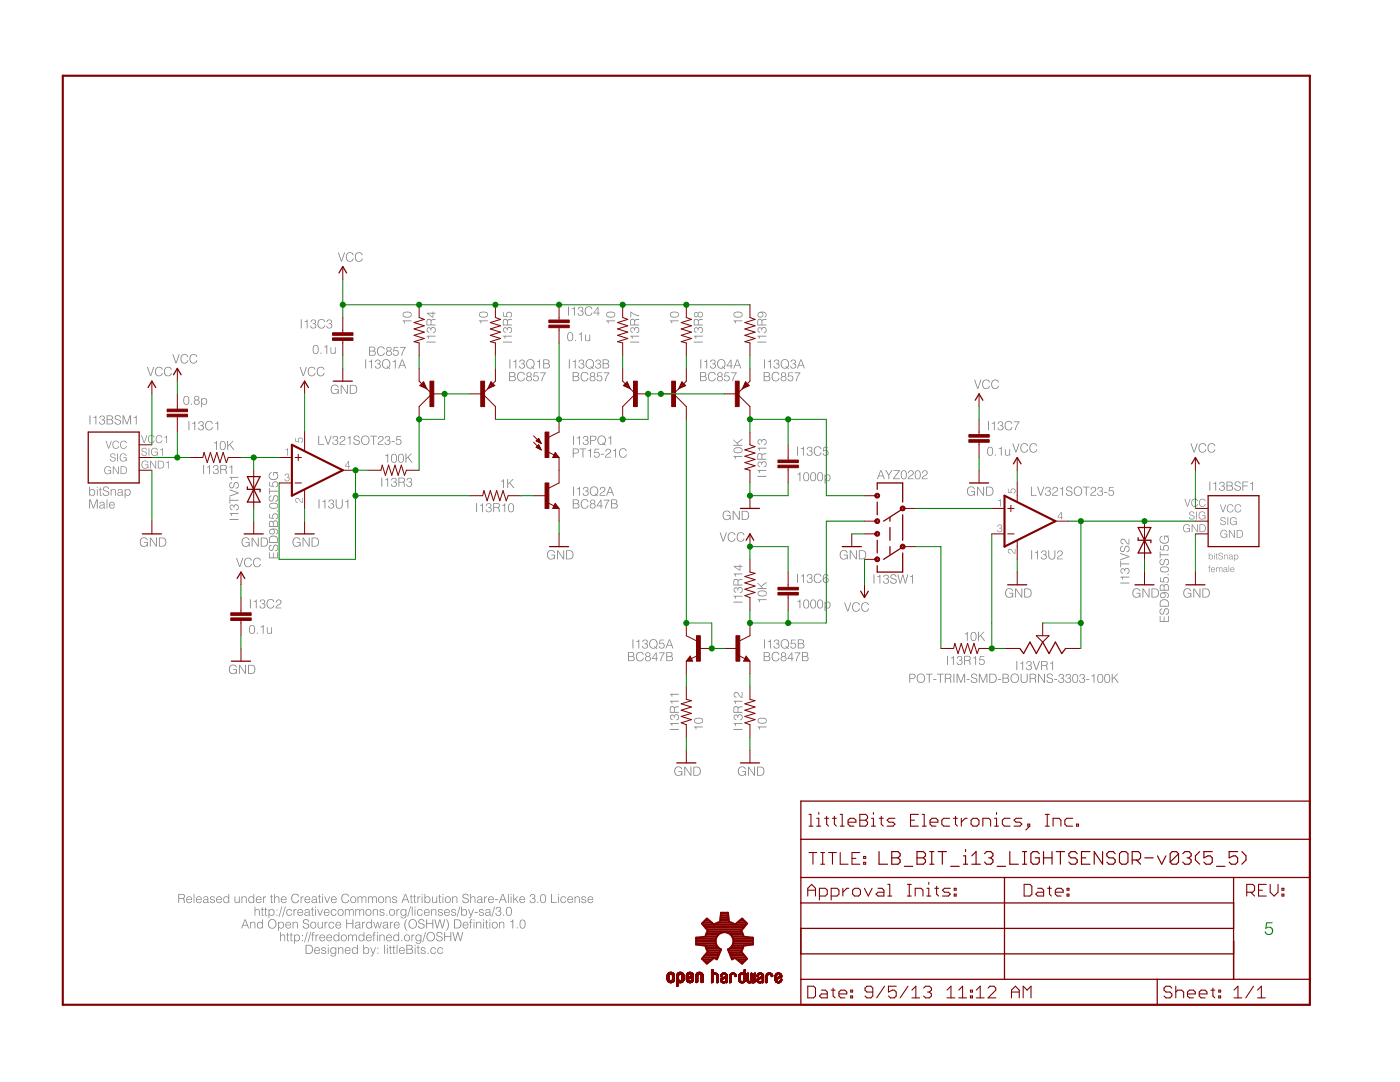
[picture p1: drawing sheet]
<svg xmlns="http://www.w3.org/2000/svg" width="279mm" height="216mm" viewBox="0 0 279 216" stroke-linecap="round" stroke-linejoin="round" font-family="sans-serif">
<g fill="#808080">
<path d="M48.8 183.5h.2l.7 1.8h-.2l-.2-.6h-.8l-.2 .6h-.2zM48.9 183.6l-.3 .9h.7zM49.9 184h.2v.1a.47 .47 0 0 1 .5-.2 .47 .47 0 0 1 .4 .5v.9h-.2v-.9a.37 .37 0 0 0-.4-.3 .37 .37 0 0 0-.3 .5v.7h-.2zM51.6 184.2a.5 .5 0 0 0-.1 .8 .5 .5 0 0 0 .8-.2v-.3a.43 .43 0 0 0-.2-.4 .43 .43 0 0 0-.5 .1zM51.5 184l.5-.1 .3 .3v-.7h.2v1.8h-.2v-.3a.62 .62 0 0 1-.9 .1 .62 .62 0 0 1 0-.9zM53.7 183.7a.88 .88 0 0 1 1.2 0 .88 .88 0 0 1 0 1.3 .88 .88 0 0 1-1.2 0 1.16 1.16 0 0 1 0-1.3zM53.9 183.7a.76 .76 0 0 0-.2 1.1 .76 .76 0 0 0 1.1 .1 .77 .77 0 0 0 .1-1 .77 .77 0 0 0-1-.2zM55.8 184.2a.5 .5 0 0 0-.1 .8 .5 .5 0 0 0 .8-.2v-.2a.44 .44 0 0 0-.2-.5 .44 .44 0 0 0-.5 .1zM55.5 184h.2v.2a.62 .62 0 0 1 .9-.1 .62 .62 0 0 1 0 .9 .56 .56 0 0 1-.9 0v.8h-.2zM57.2 184.2l-.1 .3h.8l-.2-.4zM57.1 184.1a.58 .58 0 0 1 .7-.1 .58 .58 0 0 1 .3 .6h-1a.43 .43 0 0 0 .3 .5 .43 .43 0 0 0 .5-.2h.2a.64 .64 0 0 1-1 .3 .64 .64 0 0 1 0-1.1zM58.4 184h.1v.1a.47 .47 0 0 1 .6-.2 .47 .47 0 0 1 .3 .5v.9h-.1v-.9a.37 .37 0 0 0-.5-.3 .37 .37 0 0 0-.3 .5v.7h-.1zM60.6 183.6a.63 .63 0 0 1 .7-.2 .63 .63 0 0 1 .4 .5h-.2a.4 .4 0 0 0-.5-.4 .4 .4 0 0 0-.2 .7h.2a.58 .58 0 0 1 .7 .7 .58 .58 0 0 1-.9 .4l-.3-.3-.1-.3h.2a.45 .45 0 0 0 .5 .5 .45 .45 0 0 0 .3-.7l-.5-.1a.47 .47 0 0 1-.4-.3 .47 .47 0 0 1 .1-.5zM61.9 184.6a.65 .65 0 0 1 1.3 0 .65 .65 0 0 1-1.3 0zM62.2 184.2a.5 .5 0 0 0-.1 .8 .5 .5 0 0 0 .8-.2l.1-.2a.45 .45 0 0 0-.2-.5 .45 .45 0 0 0-.6 .1zM63.4 184h.1v.8a.37 .37 0 0 0 .5 .3 .37 .37 0 0 0 .3-.4v-.7h.1v1.3h-.1v-.2a.48 .48 0 0 1-.6 .2 .48 .48 0 0 1-.3-.5zM64.8 184h.1v.2l.3-.3h.2v.2a.43 .43 0 0 0-.5 .5v.7h-.1zM65.8 184h.5l.3 .2 .1 .2h-.2a.49 .49 0 0 0-.8-.1 .49 .49 0 0 0 .2 .8h.4l.4-.3a.64 .64 0 0 1-1 .4 .64 .64 0 0 1 0-1.1zM67.2 184.2l-.1 .3h.8l-.2-.4zM67.1 184.1a.58 .58 0 0 1 .7-.1 .58 .58 0 0 1 .3 .6h-1a.43 .43 0 0 0 .3 .5 .43 .43 0 0 0 .5-.2h.2a.64 .64 0 0 1-1 .3 .64 .64 0 0 1 0-1.1zM69.1 183.5h.2v.7h1v-.7h.2v1.8h-.2v-.9h-1v.9h-.2zM71.1 184.7a.35 .35 0 0 0 .3 .5 .35 .35 0 0 0 .3-.4v-.2zM71 184.1l.4-.2 .4 .2 .1 1h.1v.2l-.3-.2-.5 .2a.36 .36 0 0 1-.4-.3 .36 .36 0 0 1 .2-.4l.6-.1a.32 .32 0 0 0-.2-.5 .32 .32 0 0 0-.4 .4h-.1zM72.3 184h.1v.2l.3-.3h.2v.2a.43 .43 0 0 0-.5 .5v.7h-.1zM73.4 184.2a.5 .5 0 0 0-.1 .8 .5 .5 0 0 0 .8-.2v-.3a.43 .43 0 0 0-.2-.4 .43 .43 0 0 0-.5 .1zM73.3 184l.5-.1 .3 .3v-.7h.2v1.8h-.2v-.3a.62 .62 0 0 1-.9 .1 .62 .62 0 0 1-.1-.9zM74.5 184h.1l.4 1.1 .3-1.1h.1l.3 1.1 .4-1.1h.1l-.4 1.3h-.2l-.2-1.1-.3 1.1h-.2zM76.6 184.7a.35 .35 0 0 0 .3 .5 .35 .35 0 0 0 .4-.4v-.2zM76.5 184.1l.5-.2 .4 .2v1h.2l-.1 .2-.2-.2-.6 .2a.36 .36 0 0 1-.3-.3 .36 .36 0 0 1 .2-.4l.6-.1a.32 .32 0 0 0-.2-.5 .32 .32 0 0 0-.4 .4h-.2zM77.8 184h.2v.2l.3-.3h.1v.2a.43 .43 0 0 0-.4 .5v.7h-.2zM78.9 184.2l-.2 .3h.9l-.2-.4zM78.7 184.1a.58 .58 0 0 1 .8-.1 .58 .58 0 0 1 .3 .6h-1.1a.43 .43 0 0 0 .4 .5 .43 .43 0 0 0 .5-.2h.1a.64 .64 0 0 1-.9 .3 .64 .64 0 0 1-.1-1.1zM81.1 183.4h.2a1.96 1.96 0 0 0 0 2.3 1.61 1.61 0 0 1-.2-2.3zM81.7 183.7a.88 .88 0 0 1 1.3 0 .88 .88 0 0 1 0 1.3 .88 .88 0 0 1-1.3 0 1.16 1.16 0 0 1 0-1.3zM81.9 183.7a.76 .76 0 0 0-.1 1.1 .76 .76 0 0 0 1.1 .1 .77 .77 0 0 0 0-1 .77 .77 0 0 0-1-.2zM83.6 183.6a.63 .63 0 0 1 .7-.2 .63 .63 0 0 1 .4 .5h-.2a.4 .4 0 0 0-.5-.4 .4 .4 0 0 0-.1 .7h.1a.58 .58 0 0 1 .7 .7 .58 .58 0 0 1-.9 .4l-.3-.3-.1-.3h.2a.45 .45 0 0 0 .6 .5 .45 .45 0 0 0 .2-.7l-.5-.1a.47 .47 0 0 1-.4-.3 .47 .47 0 0 1 .1-.5zM85.1 183.5h.1v.7h1.1v-.7h.2v1.8h-.2v-.9h-1.1v.9h-.1zM86.7 183.5h.2l.4 1.5 .4-1.5h.2l.4 1.5 .4-1.5h.1l-.4 1.8h-.2l-.4-1.6-.4 1.6h-.2zM89 183.4a1.49 1.49 0 0 1 0 2.3 1.96 1.96 0 0 0 0-2.3zM90.6 183.5h.6a.9 .9 0 0 1 .9 .9 .9 .9 0 0 1-.9 .9h-.6zM90.8 183.6v1.5h.4a.76 .76 0 0 0 .7-.7 .76 .76 0 0 0-.7-.8zM92.6 184.2l-.1 .3h.8l-.2-.4zM92.5 184.1a.58 .58 0 0 1 .7-.1 .58 .58 0 0 1 .3 .6h-1a.43 .43 0 0 0 .3 .5 .43 .43 0 0 0 .5-.2h.2a.64 .64 0 0 1-1 .3 .64 .64 0 0 1 0-1.1zM93.9 183.5l.3-.1-.2 .3v.3h.2v.1h-.2v1.2h-.2v-1.2h-.2v-.1h.2zM94.5 184h.2v1.3h-.2zM94.5 183.5h.2v.2h-.2zM95 184h.2v.1a.47 .47 0 0 1 .5-.2 .47 .47 0 0 1 .4 .5v.9h-.2v-.9a.37 .37 0 0 0-.4-.3 .37 .37 0 0 0-.3 .5v.7h-.2zM96.4 184h.2v1.3h-.2zM96.4 183.5h.2v.2h-.2zM97 183.6h.2v.4h.2v.1h-.2v.9v.1h.2a.2 .2 0 0 1-.2 .2 .2 .2 0 0 1-.2-.1v-1.1h-.2v-.1h.2zM97.7 184h.1v1.3h-.1zM97.7 183.5h.1v.2h-.1zM98.1 184.6a.65 .65 0 0 1 1.3 0 .65 .65 0 0 1-1.3 0zM98.5 184.2a.5 .5 0 0 0-.1 .8 .5 .5 0 0 0 .8-.2v-.2a.45 .45 0 0 0-.2-.5 .45 .45 0 0 0-.5 .1zM99.6 184h.2v.1a.47 .47 0 0 1 .5-.2 .47 .47 0 0 1 .3 .5v.9h-.1v-.9a.37 .37 0 0 0-.5-.3 .37 .37 0 0 0-.2 .5v.7h-.2zM101.8 183.8h.3l.3-.3v1.8h-.1v-1.4h-.5zM103.2 185h.1v.3h-.1zM104.1 183.7l-.2 .6a.56 .56 0 0 0 0 .6 .56 .56 0 0 0 .6 .2l.2-.7a.51 .51 0 0 0-.1-.6 .51 .51 0 0 0-.5-.1zM103.9 183.7a.69 .69 0 0 1 .8 0 .69 .69 0 0 1 .2 .9 .63 .63 0 0 1-.7 .7 .63 .63 0 0 1-.5-.9z" fill-rule="evenodd"/>
<path d="M55.9 186h.1v.7a.47 .47 0 0 1 .6-.2 .47 .47 0 0 1 .3 .4v.9h-.1v-.9a.37 .37 0 0 0-.5-.3 .37 .37 0 0 0-.3 .5v.7h-.1zM57.3 186.1h.2v.4h.2v.1h-.2v.9v.2h.2a.2 .2 0 0 1-.2 .1 .2 .2 0 0 1-.2-.1v-1.1h-.2v-.1h.2zM58 186.1h.2v.4h.2v.1h-.2v.9v.2h.2a.2 .2 0 0 1-.2 .1 .2 .2 0 0 1-.2-.1v-1.1h-.2v-.1h.2zM59 186.7a.5 .5 0 0 0-.1 .8 .5 .5 0 0 0 .8-.2v-.2a.44 .44 0 0 0-.2-.4 .44 .44 0 0 0-.5 0zM58.7 186.5h.1v.2a.62 .62 0 0 1 .9-.1 .62 .62 0 0 1 .1 .9 .56 .56 0 0 1-1 .1v.7h-.1zM60.3 187.6h.1v.2h-.1zM60.3 186.6h.1v.2h-.1zM61.3 185.9h.1l-.6 2.1h-.1zM62 185.9h.1l-.6 2.1h-.1zM62.4 186h.3l-.2 .3v.2h.2v.1h-.2v1.2h-.2v-1.2h-.2v-.1h.2zM63 186.5h.1v.2l.3-.2h.1v.1a.43 .43 0 0 0-.4 .6v.6h-.1zM64 186.7l-.1 .4h.8l-.2-.5zM63.9 186.7a.58 .58 0 0 1 .7-.2 .58 .58 0 0 1 .3 .7h-1a.43 .43 0 0 0 .3 .5 .43 .43 0 0 0 .5-.3h.2a.64 .64 0 0 1-1 .3 .64 .64 0 0 1 0-1zM65.4 186.7l-.1 .4h.8l-.2-.5zM65.3 186.7a.58 .58 0 0 1 .7-.2 .58 .58 0 0 1 .3 .7h-1a.43 .43 0 0 0 .3 .5 .43 .43 0 0 0 .5-.3h.2a.64 .64 0 0 1-1 .3 .64 .64 0 0 1 0-1zM66.9 186.7a.5 .5 0 0 0-.2 .8 .5 .5 0 0 0 .8-.1l.1-.4a.43 .43 0 0 0-.3-.4 .43 .43 0 0 0-.4 .1zM66.8 186.6l.4-.1 .4 .2v-.7h.1v1.8h-.1v-.2a.62 .62 0 0 1-.9 .1 .62 .62 0 0 1-.1-.9zM68 187.2a.65 .65 0 0 1 1.3 0 .65 .65 0 0 1-1.3 0zM68.3 186.7a.5 .5 0 0 0-.1 .8 .5 .5 0 0 0 .8-.2l.1-.2a.45 .45 0 0 0-.2-.4 .45 .45 0 0 0-.6 0zM69.5 186.5h.1v.2l.3-.2h.3l.2 .2a.43 .43 0 0 1 .5-.2 .43 .43 0 0 1 .3 .5v.8h-.1v-.9a.34 .34 0 0 0-.5-.2 .34 .34 0 0 0-.2 .4v.7h-.1v-.9a.34 .34 0 0 0-.5-.2 .34 .34 0 0 0-.2 .4v.7h-.1zM71.8 186.7a.5 .5 0 0 0-.1 .8 .5 .5 0 0 0 .8-.1l.1-.4a.43 .43 0 0 0-.3-.4 .43 .43 0 0 0-.5 .1zM71.7 186.6l.5-.1 .4 .2v-.7h.1v1.8h-.1v-.2a.62 .62 0 0 1-.9 .1 .62 .62 0 0 1-.1-.9zM73.3 186.7l-.1 .4h.8l-.2-.5zM73.2 186.7a.58 .58 0 0 1 .7-.2 .58 .58 0 0 1 .3 .7h-1a.43 .43 0 0 0 .3 .5 .43 .43 0 0 0 .5-.3h.2a.64 .64 0 0 1-1 .3 .64 .64 0 0 1 0-1zM74.6 186h.3l-.2 .3v.2h.2v.1h-.2v1.2h-.2v-1.2h-.2v-.1h.2zM75.2 186.5h.2v1.3h-.2zM75.2 186h.2v.2h-.2zM75.7 186.5h.2v.2a.47 .47 0 0 1 .5-.2 .47 .47 0 0 1 .4 .4v.9h-.2v-.9a.37 .37 0 0 0-.4-.3 .37 .37 0 0 0-.3 .5v.7h-.2zM77.3 186.7l-.1 .4h.9l-.3-.5zM77.2 186.7a.58 .58 0 0 1 .7-.2 .58 .58 0 0 1 .3 .7h-1a.43 .43 0 0 0 .3 .5 .43 .43 0 0 0 .5-.3h.2a.64 .64 0 0 1-1 .3 .64 .64 0 0 1 0-1zM78.8 186.7a.5 .5 0 0 0-.1 .8 .5 .5 0 0 0 .8-.1v-.4a.43 .43 0 0 0-.2-.4 .43 .43 0 0 0-.5 .1zM78.7 186.6l.5-.1 .3 .2v-.7h.2v1.8h-.2v-.2a.62 .62 0 0 1-.9 .1 .62 .62 0 0 1-.1-.9zM80.1 187.6h.2v.2h-.2zM80.6 187.2a.65 .65 0 0 1 1.3 0 .65 .65 0 0 1-1.3 0zM81 186.7a.5 .5 0 0 0-.1 .8 .5 .5 0 0 0 .8-.2v-.2a.45 .45 0 0 0-.2-.4 .45 .45 0 0 0-.5 0zM82.1 186.5h.2v.2l.3-.2h.1v.1a.43 .43 0 0 0-.4 .6v.6h-.2zM83.2 186.7a.53 .53 0 0 0-.1 .8 .53 .53 0 0 0 .8 0 .53 .53 0 0 0-.1-.7l-.3-.2zM83.1 186.6l.5-.1 .3 .2v-.2h.2v1.2a.6 .6 0 0 1-.5 .6 .6 .6 0 0 1-.7-.3h.2a.46 .46 0 0 0 .6 .2 .46 .46 0 0 0 .2-.6 .65 .65 0 0 1-.9-.1 .65 .65 0 0 1 .1-.9zM84.9 185.9h.1l-.6 2.1h-.1zM85.3 186.2a.88 .88 0 0 1 1.3 .1 .88 .88 0 0 1 0 1.2 .88 .88 0 0 1-1.3 .1 1.16 1.16 0 0 1 0-1.4zM85.5 186.2a.76 .76 0 0 0-.1 1.1 .76 .76 0 0 0 1.1 .2 .77 .77 0 0 0 0-1.1 .77 .77 0 0 0-1-.2zM87.2 186.1a.63 .63 0 0 1 .7-.1 .63 .63 0 0 1 .4 .5h-.2a.4 .4 0 0 0-.5-.4 .4 .4 0 0 0-.1 .6l.1 .1a.58 .58 0 0 1 .7 .6 .58 .58 0 0 1-.9 .4l-.3-.3-.1-.2h.2a.45 .45 0 0 0 .6 .4 .45 .45 0 0 0 .2-.7l-.5-.1a.47 .47 0 0 1-.4-.3 .47 .47 0 0 1 .1-.5zM88.7 186h.1v.8h1.1v-.8h.2v1.8h-.2v-.9h-1.1v.9h-.1zM90.3 186h.2l.4 1.6 .4-1.6h.2l.4 1.6 .4-1.6h.1l-.4 1.8h-.2l-.4-1.6-.5 1.6h-.1z" fill-rule="evenodd"/>
<path d="M35.8 178.5v.7h.5a.36 .36 0 0 0 .4-.3 .36 .36 0 0 0-.4-.4zM35.6 178.4h.7a.48 .48 0 0 1 .6 .3 .48 .48 0 0 1-.3 .6l.2 .2 .1 .7h-.2a.6 .6 0 0 0-.4-.8h-.5v.8h-.2zM37.5 179.1l-.2 .3h.9l-.3-.4zM37.3 179a.58 .58 0 0 1 .7-.1 .58 .58 0 0 1 .3 .7h-1a.43 .43 0 0 0 .3 .5 .43 .43 0 0 0 .6-.3h.1a.64 .64 0 0 1-1 .3 .64 .64 0 0 1 0-1.1zM38.6 178.4h.2v1.8h-.2zM39.4 179.1l-.1 .3h.8l-.2-.4zM39.3 179a.58 .58 0 0 1 .7-.1 .58 .58 0 0 1 .3 .7h-1a.43 .43 0 0 0 .3 .5 .43 .43 0 0 0 .5-.3h.2a.64 .64 0 0 1-1 .3 .64 .64 0 0 1 0-1.1zM40.8 179.6a.35 .35 0 0 0 .2 .5 .35 .35 0 0 0 .4-.4v-.2zM40.7 179l.4-.2 .4 .2 .1 1 .1 .1-.1 .1-.2-.2-.6 .2a.36 .36 0 0 1-.3-.3 .36 .36 0 0 1 .2-.4l.6-.1a.32 .32 0 0 0-.2-.5 .32 .32 0 0 0-.4 .4h-.1zM42 178.9h.6l.2 .2 .1 .2h-.2a.29 .29 0 0 0-.3-.4 .29 .29 0 0 0-.2 .5h.2a.43 .43 0 0 1 .5 .6 .43 .43 0 0 1-.7 .2l-.3-.3v-.1h.1a.33 .33 0 0 0 .4 .3 .33 .33 0 0 0 .3-.4l-.3-.1a.4 .4 0 0 1-.4-.2 .4 .4 0 0 1 0-.5zM43.4 179.1l-.1 .3h.8l-.2-.4zM43.3 179a.58 .58 0 0 1 .7-.1 .58 .58 0 0 1 .3 .7h-1a.43 .43 0 0 0 .3 .5 .43 .43 0 0 0 .5-.3h.2a.64 .64 0 0 1-1 .3 .64 .64 0 0 1 0-1.1zM44.9 179.1a.5 .5 0 0 0-.1 .8 .5 .5 0 0 0 .8-.2v-.3a.43 .43 0 0 0-.3-.4 .43 .43 0 0 0-.4 .1zM44.8 179l.5-.1 .3 .2v-.7h.1v1.8h-.1v-.3a.62 .62 0 0 1-.9 .2 .62 .62 0 0 1-.1-.9zM46.8 178.9h.2v.8a.37 .37 0 0 0 .4 .4 .37 .37 0 0 0 .3-.5v-.7h.1v1.3h-.1v-.2a.48 .48 0 0 1-.5 .2 .48 .48 0 0 1-.4-.5zM48.2 178.9h.1v.2a.47 .47 0 0 1 .6-.3 .47 .47 0 0 1 .3 .5v.9h-.1v-.9a.37 .37 0 0 0-.5-.3 .37 .37 0 0 0-.3 .5v.7h-.1zM49.9 179.1a.5 .5 0 0 0-.1 .8 .5 .5 0 0 0 .8-.2v-.3a.43 .43 0 0 0-.3-.4 .43 .43 0 0 0-.4 .1zM49.8 179l.5-.1 .3 .2v-.7h.1v1.8h-.1v-.3a.62 .62 0 0 1-.9 .2 .62 .62 0 0 1-.1-.9zM51.3 179.1l-.1 .3h.8l-.2-.4zM51.2 179a.58 .58 0 0 1 .7-.1 .58 .58 0 0 1 .3 .7h-1a.43 .43 0 0 0 .3 .5 .43 .43 0 0 0 .5-.3h.2a.64 .64 0 0 1-1 .3 .64 .64 0 0 1 0-1.1zM52.5 178.9h.2v.2l.2-.2 .2-.1v.2a.43 .43 0 0 0-.4 .5v.7h-.2zM54.1 178.5h.1v.4h.3v.1h-.3v.9l.1 .2h.2a.2 .2 0 0 1-.2 .1 .2 .2 0 0 1-.2-.1v-1.1h-.2v-.1h.2zM54.7 178.4h.2v.7a.47 .47 0 0 1 .5-.3 .47 .47 0 0 1 .3 .5v.9h-.1v-.9a.37 .37 0 0 0-.4-.3 .37 .37 0 0 0-.3 .5v.7h-.2zM56.3 179.1l-.1 .3h.8l-.2-.4zM56.2 179a.58 .58 0 0 1 .7-.1 .58 .58 0 0 1 .3 .7h-1a.43 .43 0 0 0 .3 .5 .43 .43 0 0 0 .5-.3h.2a.64 .64 0 0 1-1 .3 .64 .64 0 0 1 0-1.1zM58.4 178.5a.76 .76 0 0 1 1.3 .4h-.2a.67 .67 0 0 0-.9-.3 .67 .67 0 0 0-.3 1 .59 .59 0 0 0 .6 .5 .59 .59 0 0 0 .6-.5h.2a.83 .83 0 0 1-1.1 .6 .83 .83 0 0 1-.4-1.2zM60 178.9h.2v.2l.2-.2 .2-.1v.2a.43 .43 0 0 0-.4 .5v.7h-.2zM61 179.1l-.1 .3h.9l-.3-.4zM60.9 179a.58 .58 0 0 1 .7-.1 .58 .58 0 0 1 .3 .7h-1a.43 .43 0 0 0 .3 .5 .43 .43 0 0 0 .5-.3h.2a.64 .64 0 0 1-1 .3 .64 .64 0 0 1 0-1.1zM62.4 179.6a.35 .35 0 0 0 .3 .5 .35 .35 0 0 0 .4-.4v-.2zM62.3 179l.4-.2 .4 .2 .1 1 .2 .1-.1 .1-.2-.2-.6 .2a.36 .36 0 0 1-.3-.3 .36 .36 0 0 1 .2-.4l.6-.1a.32 .32 0 0 0-.3-.5 .32 .32 0 0 0-.3 .4h-.2zM63.7 178.5h.1v.4h.2v.1h-.2v.9v.2h.3a.2 .2 0 0 1-.2 .1 .2 .2 0 0 1-.2-.1v-1.1h-.2v-.1h.2zM64.3 178.9h.2v1.3h-.2zM64.3 178.4h.2v.2h-.2zM64.7 178.9h.2l.4 1.1 .4-1.1h.2l-.5 1.3h-.2zM66.3 179.1l-.1 .3h.8l-.2-.4zM66.2 179a.58 .58 0 0 1 .7-.1 .58 .58 0 0 1 .3 .7h-1a.43 .43 0 0 0 .3 .5 .43 .43 0 0 0 .5-.3h.2a.64 .64 0 0 1-1 .3 .64 .64 0 0 1 0-1.1zM68.4 178.5a.76 .76 0 0 1 1.3 .4h-.2a.67 .67 0 0 0-1-.3 .67 .67 0 0 0-.2 1 .59 .59 0 0 0 .6 .5 .59 .59 0 0 0 .6-.5h.2a.83 .83 0 0 1-1.1 .6 .83 .83 0 0 1-.4-1.2zM69.9 179.6a.65 .65 0 0 1 1.3 0 .65 .65 0 0 1-1.3 0zM70.2 179.1a.5 .5 0 0 0-.1 .8 .5 .5 0 0 0 .8-.2v-.2a.45 .45 0 0 0-.2-.5 .45 .45 0 0 0-.5 .1zM71.4 178.9h.1v.2l.3-.2h.3l.2 .2a.43 .43 0 0 1 .5-.3 .43 .43 0 0 1 .3 .6v.8h-.1v-.9a.34 .34 0 0 0-.5-.3 .34 .34 0 0 0-.2 .5v.7h-.1v-.9a.34 .34 0 0 0-.5-.3 .34 .34 0 0 0-.2 .5v.7h-.1zM73.4 178.9h.2v.2l.3-.2h.2l.3 .2a.43 .43 0 0 1 .5-.3 .43 .43 0 0 1 .3 .6v.8h-.2v-.9a.34 .34 0 0 0-.4-.3 .34 .34 0 0 0-.2 .5v.7h-.2v-.9a.34 .34 0 0 0-.4-.3 .34 .34 0 0 0-.2 .5v.7h-.2zM75.4 179.6a.65 .65 0 0 1 1.3 0 .65 .65 0 0 1-1.3 0zM75.8 179.1a.5 .5 0 0 0-.1 .8 .5 .5 0 0 0 .8-.2v-.2a.45 .45 0 0 0-.2-.5 .45 .45 0 0 0-.5 .1zM76.9 178.9h.2v.2a.47 .47 0 0 1 .5-.3 .47 .47 0 0 1 .4 .5v.9h-.2v-.9a.37 .37 0 0 0-.4-.3 .37 .37 0 0 0-.3 .5v.7h-.2zM78.4 178.9h.5l.3 .2v.2h-.1a.29 .29 0 0 0-.4-.4 .29 .29 0 0 0-.1 .5h.1a.43 .43 0 0 1 .5 .6 .43 .43 0 0 1-.7 .2l-.2-.3-.1-.1h.2a.33 .33 0 0 0 .4 .3 .33 .33 0 0 0 .2-.4l-.2-.1a.4 .4 0 0 1-.4-.2 .4 .4 0 0 1 0-.5zM80.8 178.4h.2l.7 1.8h-.2l-.2-.6h-.8l-.2 .6h-.2zM80.9 178.5l-.3 1h.7zM82 178.5h.1v.4h.3v.1h-.3v.9l.1 .2h.2a.2 .2 0 0 1-.2 .1 .2 .2 0 0 1-.2-.1v-1.1h-.2v-.1h.2zM82.7 178.5h.1v.4h.3v.1h-.3v.9l.1 .2h.2a.2 .2 0 0 1-.2 .1 .2 .2 0 0 1-.2-.1v-1.1h-.2v-.1h.2zM83.3 178.9h.2v.2l.2-.2 .2-.1v.2a.43 .43 0 0 0-.4 .5v.7h-.2zM84.2 178.9h.1v1.3h-.1zM84.2 178.4h.1v.2h-.1zM85 179.1a.5 .5 0 0 0-.1 .8 .5 .5 0 0 0 .8-.1v-.1a.48 .48 0 0 0-.1-.6 .48 .48 0 0 0-.6 0zM84.7 178.4h.2v.7a.62 .62 0 0 1 .8 0 .62 .62 0 0 1 0 .9 .62 .62 0 0 1-.8-.1v.3h-.2zM86.2 178.9h.2v.8a.37 .37 0 0 0 .4 .4 .37 .37 0 0 0 .3-.5v-.7h.1v1.3h-.1v-.2a.48 .48 0 0 1-.5 .2 .48 .48 0 0 1-.4-.5zM87.7 178.5h.1v.4h.3v.1h-.3v.9v.2h.3a.2 .2 0 0 1-.2 .1 .2 .2 0 0 1-.2-.1v-1.1h-.2v-.1h.2zM88.3 178.9h.2v1.3h-.2zM88.3 178.4h.2v.2h-.2zM88.7 179.6a.65 .65 0 0 1 1.3 0 .65 .65 0 0 1-1.3 0zM89.1 179.1a.5 .5 0 0 0-.1 .8 .5 .5 0 0 0 .8-.2v-.2a.45 .45 0 0 0-.2-.5 .45 .45 0 0 0-.5 .1zM90.2 178.9h.2v.2a.47 .47 0 0 1 .5-.3 .47 .47 0 0 1 .4 .5v.9h-.2v-.9a.37 .37 0 0 0-.4-.3 .37 .37 0 0 0-.3 .5v.7h-.2zM92.5 178.5a.63 .63 0 0 1 .6-.2 .63 .63 0 0 1 .4 .6h-.1a.4 .4 0 0 0-.6-.5 .4 .4 0 0 0-.1 .7l.1 .1a.58 .58 0 0 1 .8 .6 .58 .58 0 0 1-1 .4l-.3-.3v-.3h.1a.45 .45 0 0 0 .6 .5 .45 .45 0 0 0 .2-.7l-.5-.1a.47 .47 0 0 1-.4-.3 .47 .47 0 0 1 .2-.5zM93.9 178.4h.1v.7a.47 .47 0 0 1 .5-.3 .47 .47 0 0 1 .4 .5v.9h-.2v-.9a.37 .37 0 0 0-.4-.3 .37 .37 0 0 0-.3 .5v.7h-.1zM95.4 179.6a.35 .35 0 0 0 .3 .5 .35 .35 0 0 0 .4-.4v-.2zM95.3 179l.5-.2 .4 .2v1l.2 .1-.1 .1-.2-.2-.6 .2a.36 .36 0 0 1-.3-.3 .36 .36 0 0 1 .2-.4l.6-.1a.32 .32 0 0 0-.2-.5 .32 .32 0 0 0-.4 .4h-.2zM96.6 178.9h.2v.2l.3-.2 .1-.1v.2a.43 .43 0 0 0-.4 .5v.7h-.2zM97.7 179.1l-.1 .3h.8l-.2-.4zM97.6 179a.58 .58 0 0 1 .7-.1 .58 .58 0 0 1 .3 .7h-1a.43 .43 0 0 0 .3 .5 .43 .43 0 0 0 .5-.3h.1a.64 .64 0 0 1-.9 .3 .64 .64 0 0 1 0-1.1zM98.8 179.4h.6v.2h-.6zM100.2 178.4h.2l.7 1.8h-.1l-.3-.6h-.8l-.2 .6h-.2zM100.3 178.5l-.3 1h.7zM101.4 178.4h.1v1.8h-.1zM101.9 178.9h.2v1.3h-.2zM101.9 178.4h.2v.2h-.2zM102.4 178.4h.2v1.1l.6-.6h.2l-.4 .4 .5 .9h-.2l-.5-.7-.2 .2v.5h-.2zM103.9 179.1l-.1 .3h.8l-.2-.4zM103.8 179a.58 .58 0 0 1 .7-.1 .58 .58 0 0 1 .3 .7h-1a.43 .43 0 0 0 .3 .5 .43 .43 0 0 0 .5-.3h.2a.64 .64 0 0 1-1 .3 .64 .64 0 0 1 0-1.1zM105.9 178.5a.49 .49 0 0 1 .8 0 .49 .49 0 0 1-.1 .7 .57 .57 0 0 1-.1 1 .57 .57 0 0 1-.8-.5h.2a.43 .43 0 0 0 .4 .5 .43 .43 0 0 0 .4-.5 .43 .43 0 0 0-.5-.4v-.1a.36 .36 0 0 0 .4-.3 .36 .36 0 0 0-.3-.4 .36 .36 0 0 0-.4 .4h-.1zM107.3 180h.1v.2h-.1zM108.2 178.6l-.2 .6a.56 .56 0 0 0 0 .6 .56 .56 0 0 0 .6 .2l.2-.7a.51 .51 0 0 0-.1-.6 .51 .51 0 0 0-.5-.1zM108 178.6a.69 .69 0 0 1 .8 0 .69 .69 0 0 1 .2 .9 .63 .63 0 0 1-.7 .7 .63 .63 0 0 1-.5-.9zM110 178.4h.1v1.6h1v.2h-1.1zM111.4 178.9h.1v1.3h-.1zM111.4 178.4h.1v.2h-.1zM112.1 179l.5-.1 .3 .2 .1 .2h-.2a.49 .49 0 0 0-.8 0 .49 .49 0 0 0 .2 .7l.4 .1 .4-.4a.64 .64 0 0 1-1 .4 .64 .64 0 0 1 0-1zM113.5 179.1l-.1 .3h.8l-.2-.4zM113.4 179a.58 .58 0 0 1 .7-.1 .58 .58 0 0 1 .3 .7h-1a.43 .43 0 0 0 .3 .5 .43 .43 0 0 0 .5-.3h.2a.64 .64 0 0 1-1 .3 .64 .64 0 0 1 0-1.1zM114.7 178.9h.1v.2a.47 .47 0 0 1 .6-.3 .47 .47 0 0 1 .3 .5v.9h-.1v-.9a.37 .37 0 0 0-.5-.3 .37 .37 0 0 0-.3 .5v.7h-.1zM116.1 178.9h.6l.2 .2 .1 .2h-.2a.29 .29 0 0 0-.3-.4 .29 .29 0 0 0-.2 .5h.2a.43 .43 0 0 1 .5 .6 .43 .43 0 0 1-.7 .2l-.3-.3v-.1h.1a.33 .33 0 0 0 .4 .3 .33 .33 0 0 0 .3-.4l-.3-.1a.4 .4 0 0 1-.4-.2 .4 .4 0 0 1 0-.5zM117.5 179.1l-.1 .3h.8l-.2-.4zM117.4 179a.58 .58 0 0 1 .7-.1 .58 .58 0 0 1 .3 .7h-1a.43 .43 0 0 0 .3 .5 .43 .43 0 0 0 .5-.3h.2a.64 .64 0 0 1-1 .3 .64 .64 0 0 1 0-1.1z" fill-rule="evenodd"/>
<path d="M50.8 180.9h.2v.7a.47 .47 0 0 1 .5-.2 .47 .47 0 0 1 .3 .5v.8h-.1v-.8a.37 .37 0 0 0-.5-.4 .37 .37 0 0 0-.2 .5v.7h-.2zM52.2 181.1h.2v.3h.2v.1h-.2v.9v.2h.2a.2 .2 0 0 1-.1 .2 .2 .2 0 0 1-.2-.2l-.1-1.1h-.1v-.1h.1zM52.9 181.1h.2v.3h.2v.1h-.2v.9v.2h.2a.2 .2 0 0 1-.1 .2 .2 .2 0 0 1-.2-.2l-.1-1.1h-.1v-.1h.1zM53.9 181.6a.5 .5 0 0 0-.1 .8 .5 .5 0 0 0 .8-.1v-.3a.44 .44 0 0 0-.2-.4 .44 .44 0 0 0-.5 0zM53.6 181.4h.1v.2a.62 .62 0 0 1 1-.1 .62 .62 0 0 1 0 .9 .56 .56 0 0 1-1 .1v.7h-.1zM55.2 182.5h.2v.2h-.2zM55.2 181.5h.2v.2h-.2zM56.2 180.9h.1l-.5 2h-.2zM56.9 180.9h.1l-.6 2h-.1zM57.4 181.5l.5-.1 .3 .2 .1 .2h-.2a.49 .49 0 0 0-.8 0 .49 .49 0 0 0 .2 .8h.4l.4-.3a.64 .64 0 0 1-1 .3 .64 .64 0 0 1 0-1zM58.6 181.4h.1v.3l.3-.3h.2v.1a.43 .43 0 0 0-.5 .6v.6h-.1zM59.6 181.7l-.1 .3h.8l-.2-.4zM59.5 181.6a.58 .58 0 0 1 .7-.2 .58 .58 0 0 1 .3 .7h-1a.43 .43 0 0 0 .3 .5 .43 .43 0 0 0 .5-.3h.2a.64 .64 0 0 1-1 .3 .64 .64 0 0 1 0-1zM61 182.2a.35 .35 0 0 0 .3 .5 .35 .35 0 0 0 .3-.5v-.2zM60.9 181.5l.4-.1 .4 .1 .1 1.1h.2l-.1 .1-.3-.2-.5 .2a.36 .36 0 0 1-.4-.2 .36 .36 0 0 1 .2-.4l.6-.2a.32 .32 0 0 0-.2-.4 .32 .32 0 0 0-.4 .3h-.1zM62.2 181.1h.2v.3h.2v.1h-.2v.9v.2h.2a.2 .2 0 0 1-.1 .2 .2 .2 0 0 1-.2-.2l-.1-1.1h-.1v-.1h.1zM62.9 181.4h.2v1.3h-.2zM62.9 180.9h.2v.2h-.2zM63.3 181.4h.2l.4 1.1 .4-1.1h.2l-.5 1.3h-.2zM64.9 181.7l-.1 .3h.8l-.2-.4zM64.8 181.6a.58 .58 0 0 1 .7-.2 .58 .58 0 0 1 .3 .7h-1a.43 .43 0 0 0 .3 .5 .43 .43 0 0 0 .5-.3h.2a.64 .64 0 0 1-1 .3 .64 .64 0 0 1 0-1zM66.2 181.5l.6-.1 .3 .2v.2h-.1a.49 .49 0 0 0-.8 0 .49 .49 0 0 0 .2 .8h.4l.4-.3a.64 .64 0 0 1-1 .3 .64 .64 0 0 1 0-1zM67.3 182.1a.65 .65 0 0 1 1.3 0 .65 .65 0 0 1-1.3 0zM67.7 181.6a.5 .5 0 0 0-.1 .8 .5 .5 0 0 0 .8-.1v-.2a.45 .45 0 0 0-.2-.5 .45 .45 0 0 0-.5 0zM68.8 181.4h.2v.2l.3-.2h.2l.3 .2a.43 .43 0 0 1 .5-.2 .43 .43 0 0 1 .3 .5v.8h-.2v-.9a.34 .34 0 0 0-.4-.2 .34 .34 0 0 0-.2 .4v.7h-.2v-.9a.34 .34 0 0 0-.4-.2 .34 .34 0 0 0-.2 .4v.7h-.2zM70.9 181.4h.2v.2l.2-.2h.3l.2 .2a.43 .43 0 0 1 .6-.2 .43 .43 0 0 1 .3 .5v.8h-.2v-.9a.34 .34 0 0 0-.4-.2 .34 .34 0 0 0-.2 .4v.7h-.2v-.9a.34 .34 0 0 0-.4-.2 .34 .34 0 0 0-.2 .4v.7h-.2zM72.9 182.1a.65 .65 0 0 1 1.3 0 .65 .65 0 0 1-1.3 0zM73.2 181.6a.5 .5 0 0 0-.1 .8 .5 .5 0 0 0 .8-.1l.1-.2a.45 .45 0 0 0-.2-.5 .45 .45 0 0 0-.6 0zM74.4 181.4h.1v.2a.47 .47 0 0 1 .6-.2 .47 .47 0 0 1 .3 .5v.8h-.1v-.8a.37 .37 0 0 0-.5-.4 .37 .37 0 0 0-.3 .5v.7h-.1zM75.9 181.5l.5-.1 .3 .2v.2h-.1a.29 .29 0 0 0-.4-.3 .29 .29 0 0 0-.2 .4l.2 .1a.43 .43 0 0 1 .5 .5 .43 .43 0 0 1-.7 .2l-.2-.2-.1-.2h.2a.33 .33 0 0 0 .3 .4 .33 .33 0 0 0 .3-.5l-.2-.1a.4 .4 0 0 1-.5-.1 .4 .4 0 0 1 .1-.5zM77.1 182.5h.2v.2h-.2zM77.6 182.1a.65 .65 0 0 1 1.3 0 .65 .65 0 0 1-1.3 0zM78 181.6a.5 .5 0 0 0-.1 .8 .5 .5 0 0 0 .8-.1v-.2a.45 .45 0 0 0-.2-.5 .45 .45 0 0 0-.5 0zM79.1 181.4h.2v.3l.3-.3h.1v.1a.43 .43 0 0 0-.4 .6v.6h-.2zM80.2 181.7a.53 .53 0 0 0-.1 .7 .53 .53 0 0 0 .8 .1 .53 .53 0 0 0-.1-.8l-.3-.2zM80.1 181.5l.5-.1 .3 .2v-.2h.2v1.2a.6 .6 0 0 1-.5 .6 .6 .6 0 0 1-.7-.3h.2a.46 .46 0 0 0 .6 .2 .46 .46 0 0 0 .2-.6 .65 .65 0 0 1-.9 0 .65 .65 0 0 1 .1-1zM81.9 180.9h.1l-.6 2h-.1zM82.2 180.9h.1v1.8h-.1zM82.7 181.4h.2v1.3h-.2zM82.7 180.9h.2v.2h-.2zM83.5 181.5l.5-.1 .3 .2v.2h-.1a.49 .49 0 0 0-.8 0 .49 .49 0 0 0 .2 .8h.4l.4-.3a.64 .64 0 0 1-1 .3 .64 .64 0 0 1 0-1zM84.9 181.7l-.1 .3h.8l-.2-.4zM84.8 181.6a.58 .58 0 0 1 .7-.2 .58 .58 0 0 1 .3 .7h-1a.43 .43 0 0 0 .3 .5 .43 .43 0 0 0 .5-.3h.2a.64 .64 0 0 1-1 .3 .64 .64 0 0 1 0-1zM86.1 181.4h.1v.2a.47 .47 0 0 1 .6-.2 .47 .47 0 0 1 .3 .5v.8h-.2v-.8a.37 .37 0 0 0-.4-.4 .37 .37 0 0 0-.3 .5v.7h-.1zM87.5 181.5l.6-.1 .2 .2 .1 .2h-.2a.29 .29 0 0 0-.3-.3 .29 .29 0 0 0-.2 .4l.2 .1a.43 .43 0 0 1 .5 .5 .43 .43 0 0 1-.7 .2l-.3-.2v-.2h.1a.33 .33 0 0 0 .4 .4 .33 .33 0 0 0 .3-.5l-.3-.1a.4 .4 0 0 1-.4-.1 .4 .4 0 0 1 0-.5zM88.9 181.7l-.1 .3h.8l-.2-.4zM88.8 181.6a.58 .58 0 0 1 .7-.2 .58 .58 0 0 1 .3 .7h-1a.43 .43 0 0 0 .3 .5 .43 .43 0 0 0 .5-.3h.2a.64 .64 0 0 1-1 .3 .64 .64 0 0 1 0-1zM90.2 181.5l.5-.1 .2 .2 .1 .2h-.2a.29 .29 0 0 0-.3-.3 .29 .29 0 0 0-.2 .4l.2 .1a.43 .43 0 0 1 .5 .5 .43 .43 0 0 1-.7 .2l-.2-.2-.1-.2h.2a.33 .33 0 0 0 .3 .4 .33 .33 0 0 0 .3-.5l-.2-.1a.4 .4 0 0 1-.5-.1 .4 .4 0 0 1 .1-.5zM91.7 180.9h.2l-.6 2h-.2zM92.4 181.6a.5 .5 0 0 0-.2 .8 .5 .5 0 0 0 .8-.1l.1-.1a.48 .48 0 0 0-.2-.5 .48 .48 0 0 0-.5-.1zM92 180.9h.2v.7a.62 .62 0 0 1 .9 0 .62 .62 0 0 1 0 .9 .62 .62 0 0 1-.9 0v.2h-.2zM93.4 181.4h.2l.4 1.1 .4-1.1h.2l-.6 1.5-.2 .3h-.3v-.1l.3-.1 .1-.3zM94.7 182h.7v.1h-.7zM95.7 181.5l.5-.1 .3 .2v.2h-.1a.29 .29 0 0 0-.4-.3 .29 .29 0 0 0-.1 .4l.2 .1a.43 .43 0 0 1 .5 .5 .43 .43 0 0 1-.7 .2l-.3-.2v-.2h.1a.33 .33 0 0 0 .4 .4 .33 .33 0 0 0 .3-.5l-.3-.1a.4 .4 0 0 1-.4-.1 .4 .4 0 0 1 0-.5zM97.1 182.2a.35 .35 0 0 0 .3 .5 .35 .35 0 0 0 .3-.5v-.2zM97 181.5l.4-.1 .4 .1 .1 1.1h.1l-.1 .1-.2-.2-.5 .2a.36 .36 0 0 1-.4-.2 .36 .36 0 0 1 .2-.4l.6-.2a.32 .32 0 0 0-.2-.4 .32 .32 0 0 0-.4 .3h-.1zM98.7 180.9h.1l-.6 2h-.1zM99.1 181.1a.49 .49 0 0 1 .7-.1 .49 .49 0 0 1-.1 .8 .57 .57 0 0 1 0 1 .57 .57 0 0 1-.8-.6h.1a.43 .43 0 0 0 .4 .5 .43 .43 0 0 0 .5-.5 .43 .43 0 0 0-.6-.3v-.2a.36 .36 0 0 0 .5-.3 .36 .36 0 0 0-.4-.4 .36 .36 0 0 0-.3 .5h-.2zM100.4 182.5h.2v.2h-.2zM101.3 181.2l-.2 .5a.56 .56 0 0 0 .1 .7 .56 .56 0 0 0 .6 .1l.2-.7a.51 .51 0 0 0-.1-.5 .51 .51 0 0 0-.6-.1zM101.1 181.1a.69 .69 0 0 1 .9 .1 .69 .69 0 0 1 .1 .8 .63 .63 0 0 1-.7 .7 .63 .63 0 0 1-.4-.9z" fill-rule="evenodd"/>
<path d="M61 188.5h.6a.9 .9 0 0 1 .9 .9 .9 .9 0 0 1-.9 .9h-.6zM61.2 188.7v1.5h.4a.76 .76 0 0 0 .7-.8 .76 .76 0 0 0-.7-.7zM63 189.3l-.1 .3h.8l-.2-.4zM62.9 189.2a.58 .58 0 0 1 .7-.1 .58 .58 0 0 1 .3 .6h-1a.43 .43 0 0 0 .3 .5 .43 .43 0 0 0 .5-.3h.2a.64 .64 0 0 1-1 .3 .64 .64 0 0 1 0-1zM64.2 189.1l.6-.1 .2 .2 .1 .2h-.2a.29 .29 0 0 0-.3-.3 .29 .29 0 0 0-.2 .4l.2 .1a.43 .43 0 0 1 .5 .5 .43 .43 0 0 1-.7 .2l-.3-.2v-.2h.1a.33 .33 0 0 0 .4 .4 .33 .33 0 0 0 .3-.4l-.3-.1a.4 .4 0 0 1-.4-.2 .4 .4 0 0 1 0-.5zM65.4 189h.2v1.3h-.2zM65.4 188.5h.2v.3h-.2zM66.2 189.3a.53 .53 0 0 0-.1 .7 .53 .53 0 0 0 .8 .1 .53 .53 0 0 0-.1-.8l-.3-.2zM66.1 189.1l.5-.1 .4 .3v-.3h.1v1.2a.6 .6 0 0 1-.4 .6 .6 .6 0 0 1-.7-.3h.1a.46 .46 0 0 0 .6 .2 .46 .46 0 0 0 .3-.6 .65 .65 0 0 1-1 0 .65 .65 0 0 1 .1-1zM67.5 189h.1v.2a.47 .47 0 0 1 .6-.2 .47 .47 0 0 1 .3 .5v.8h-.1v-.8a.37 .37 0 0 0-.5-.3 .37 .37 0 0 0-.3 .4v.7h-.1zM69.1 189.3l-.1 .3h.8l-.2-.4zM69 189.2a.58 .58 0 0 1 .7-.1 .58 .58 0 0 1 .3 .6h-1a.43 .43 0 0 0 .3 .5 .43 .43 0 0 0 .5-.3h.2a.64 .64 0 0 1-1 .3 .64 .64 0 0 1 0-1zM70.5 189.2a.5 .5 0 0 0-.1 .8 .5 .5 0 0 0 .8-.1l.1-.3a.43 .43 0 0 0-.3-.4 .43 .43 0 0 0-.5 0zM70.4 189.1l.5-.1 .4 .2v-.7h.1v1.8h-.1v-.2a.62 .62 0 0 1-.9 .1 .62 .62 0 0 1-.1-.9zM72.8 189.2a.5 .5 0 0 0-.1 .8 .5 .5 0 0 0 .8-.1v-.1a.48 .48 0 0 0-.1-.5 .48 .48 0 0 0-.6-.1zM72.5 188.5h.1v.7a.62 .62 0 0 1 .9 0 .62 .62 0 0 1 0 .9 .62 .62 0 0 1-.9 0v.2h-.1zM73.9 189h.1l.5 1.2 .4-1.2h.1l-.5 1.5-.3 .3h-.2v-.1h.2l.2-.4zM75.3 190.1h.2v.2h-.2zM75.3 189.1h.2v.2h-.2zM76.7 188.5h.1v1.8h-.1zM77.2 189h.2v1.3h-.2zM77.2 188.5h.2v.3h-.2zM77.8 188.7h.2v.3h.2v.2h-.2v.9v.1h.2a.2 .2 0 0 1-.2 .2 .2 .2 0 0 1-.2-.2v-1h-.2v-.2h.2zM78.5 188.7h.1v.3h.3v.2h-.3v.9l.1 .1h.2a.2 .2 0 0 1-.2 .2 .2 .2 0 0 1-.2-.2v-1h-.2v-.2h.2zM79.2 188.5h.1v1.8h-.1zM79.9 189.3l-.1 .3h.8l-.2-.4zM79.8 189.2a.58 .58 0 0 1 .7-.1 .58 .58 0 0 1 .3 .6h-1a.43 .43 0 0 0 .3 .5 .43 .43 0 0 0 .5-.3h.2a.64 .64 0 0 1-1 .3 .64 .64 0 0 1 0-1zM81.3 189.5v.7h.4a.39 .39 0 0 0 .6-.4 .39 .39 0 0 0-.6-.3zM81.3 188.7v.6h.4a.35 .35 0 0 0 .5-.3 .35 .35 0 0 0-.5-.3zM81.1 188.5h.7a.45 .45 0 0 1 .5 .3 .45 .45 0 0 1-.2 .6 .49 .49 0 0 1 .3 .6 .49 .49 0 0 1-.6 .3h-.7zM82.8 189h.1v1.3h-.1zM82.8 188.5h.1v.3h-.1zM83.4 188.7h.1v.3h.2v.2h-.2v.9v.1h.3a.2 .2 0 0 1-.2 .2 .2 .2 0 0 1-.2-.2v-1h-.2v-.2h.2zM84.1 189.1l.5-.1 .3 .2v.2h-.1a.29 .29 0 0 0-.4-.3 .29 .29 0 0 0-.1 .4l.1 .1a.43 .43 0 0 1 .5 .5 .43 .43 0 0 1-.7 .2l-.2-.2-.1-.2h.2a.33 .33 0 0 0 .4 .4 .33 .33 0 0 0 .2-.4l-.2-.1a.4 .4 0 0 1-.4-.2 .4 .4 0 0 1 0-.5zM85.3 190.1h.2v.2h-.2zM86.1 189.1l.6-.1 .3 .2v.2h-.1a.49 .49 0 0 0-.8 0 .49 .49 0 0 0 .2 .8h.3l.4-.3a.64 .64 0 0 1-.9 .3 .64 .64 0 0 1-.1-1zM87.5 189.1l.6-.1 .2 .2 .1 .2h-.2a.49 .49 0 0 0-.7 0 .49 .49 0 0 0 .2 .8h.3l.4-.3a.64 .64 0 0 1-.9 .3 .64 .64 0 0 1-.1-1z" fill-rule="evenodd"/>
<path d="M125.5 131.1v.7h.4a.39 .39 0 0 0 .6-.4 .39 .39 0 0 0-.5-.3zM125.5 130.3v.6h.4a.35 .35 0 0 0 .5-.3 .35 .35 0 0 0-.5-.3zM125.3 130.1h.7a.45 .45 0 0 1 .6 .3 .45 .45 0 0 1-.3 .6 .49 .49 0 0 1 .4 .6 .49 .49 0 0 1-.6 .3h-.8zM127.2 130.3a.76 .76 0 0 1 1.3 .3h-.2a.67 .67 0 0 0-1-.2 .67 .67 0 0 0-.2 .9 .59 .59 0 0 0 .6 .5 .59 .59 0 0 0 .6-.5h.2a.83 .83 0 0 1-1.1 .6 .83 .83 0 0 1-.4-1.2zM128.9 131.5a.41 .41 0 0 0 .8 0 .41 .41 0 0 0-.8 0zM128.9 130.6a.35 .35 0 0 0 .7 0 .35 .35 0 0 0-.7 0zM128.9 130.3a.48 .48 0 0 1 .8 0 .48 .48 0 0 1-.1 .7 .53 .53 0 0 1 .1 .8 .53 .53 0 0 1-.8 0 .53 .53 0 0 1 .1-.8l-.2-.3zM130.9 130.2h.2v1.2h.2v.1h-.2v.4h-.2v-.4h-.8zM130.9 130.4l-.7 1h.7zM131.5 130.2h1.2l-.6 1-.2 .7h-.1l.1-.5 .6-1.1h-1zM133.1 131.1v.7h.5a.39 .39 0 0 0 .5-.4 .39 .39 0 0 0-.5-.3zM133.1 130.3v.6h.5a.35 .35 0 0 0 .4-.3 .35 .35 0 0 0-.5-.3zM133 130.1h.6a.45 .45 0 0 1 .6 .3 .45 .45 0 0 1-.3 .6 .49 .49 0 0 1 .4 .6 .49 .49 0 0 1-.6 .3h-.7z" fill-rule="evenodd"/>
<path d="M152.6 131.1v.7h.4a.39 .39 0 0 0 .6-.4 .39 .39 0 0 0-.6-.3zM152.6 130.3v.6h.4a.35 .35 0 0 0 .5-.3 .35 .35 0 0 0-.5-.3zM152.4 130.1h.7a.45 .45 0 0 1 .5 .3 .45 .45 0 0 1-.2 .6 .49 .49 0 0 1 .3 .6 .49 .49 0 0 1-.6 .3h-.7zM154.2 130.3a.76 .76 0 0 1 1.3 .3h-.1a.67 .67 0 0 0-1-.2 .67 .67 0 0 0-.2 .9 .59 .59 0 0 0 .6 .5 .59 .59 0 0 0 .6-.5h.2a.83 .83 0 0 1-1.2 .6 .83 .83 0 0 1-.4-1.2zM156 131.5a.41 .41 0 0 0 .8 0 .41 .41 0 0 0-.8 0zM156 130.6a.35 .35 0 0 0 .7 0 .35 .35 0 0 0-.7 0zM156 130.3a.48 .48 0 0 1 .7 0 .48 .48 0 0 1-.1 .7 .53 .53 0 0 1 .2 .8 .53 .53 0 0 1-.8 0 .53 .53 0 0 1 .1-.8l-.2-.3zM158 130.2h.1v1.2h.3v.1h-.3v.4h-.1v-.4h-.8zM158 130.4l-.7 1h.7zM158.6 130.2h1.1l-.5 1-.2 .7h-.2l.2-.5 .5-1.1h-.9zM160.2 131.1v.7h.5a.39 .39 0 0 0 .5-.4 .39 .39 0 0 0-.5-.3zM160.2 130.3v.6h.4a.35 .35 0 0 0 .5-.3 .35 .35 0 0 0-.5-.3zM160 130.1h.7a.45 .45 0 0 1 .6 .3 .45 .45 0 0 1-.3 .6 .49 .49 0 0 1 .4 .6 .49 .49 0 0 1-.6 .3h-.8z" fill-rule="evenodd"/>
<path d="M138.5 145h1.8v.1h-1.3v.5h-.1l-.1-.3zM138.8 143.5a.49 .49 0 0 0 0 .7 .49 .49 0 0 0 .6 0 .5 .5 0 0 0 .8-.4 .5 .5 0 0 0-.8-.4zM138.7 143.4l.6-.2a.65 .65 0 0 1 .9 .2 .65 .65 0 0 1-.2 .9l-.2 .1a.85 .85 0 0 1-1.3-.7z" fill-rule="evenodd"/>
<path d="M151.2 145h1.8v.1h-1.3v.5h-.1l-.1-.3zM151.5 143.5a.49 .49 0 0 0 0 .7 .49 .49 0 0 0 .6 0 .5 .5 0 0 0 .8-.4 .5 .5 0 0 0-.8-.4zM151.4 143.4l.6-.2a.65 .65 0 0 1 .9 .2 .65 .65 0 0 1-.2 .9l-.2 .1a.85 .85 0 0 1-1.3-.7z" fill-rule="evenodd"/>
<path d="M151.2 119.6h1.8v.1h-1.3v.5h-.1l-.1-.3zM151.5 118.1a.49 .49 0 0 0 0 .7 .49 .49 0 0 0 .6 0 .5 .5 0 0 0 .8-.4 .5 .5 0 0 0-.8-.4zM151.4 118l.6-.2a.65 .65 0 0 1 .9 .2 .65 .65 0 0 1-.2 .9l-.2 .1a.85 .85 0 0 1-1.3-.7zM151.2 116.2l.7 .7 1.1-.8v.2l-1 .8 .3 .2h.7v.2h-1.8v-.2h.9l-.9-.9z" fill-rule="evenodd"/>
<path d="M192.5 126.4h.3l.3-.3v1.8h-.1v-1.3h-.5zM194.1 126.3l-.2 .6a.56 .56 0 0 0 0 .6 .56 .56 0 0 0 .6 .2l.2-.7a.51 .51 0 0 0-.1-.6 .51 .51 0 0 0-.5-.1zM193.9 126.3a.69 .69 0 0 1 .8 0 .69 .69 0 0 1 .2 .9 .63 .63 0 0 1-.7 .7 .63 .63 0 0 1-.5-.9zM195.2 126.1h.2v.9l.9-.9h.2l-.7 .7 .8 1.1h-.2l-.7-1-.3 .3v.7h-.2z" fill-rule="evenodd"/>
<path d="M205.7 97.1h.2v1.7h1v.1h-1.2zM207 97.1h.2l.5 1.6 .5-1.6h.2l-.6 1.8h-.2zM208.8 97.3a.49 .49 0 0 1 .7-.1 .49 .49 0 0 1-.1 .8 .57 .57 0 0 1 0 1 .57 .57 0 0 1-.9-.6h.2a.43 .43 0 0 0 .4 .5 .43 .43 0 0 0 .5-.5 .43 .43 0 0 0-.6-.3v-.2a.36 .36 0 0 0 .5-.3 .36 .36 0 0 0-.4-.4 .36 .36 0 0 0-.3 .5h-.2zM210.2 97.3a.57 .57 0 0 1 .9 .2 .57 .57 0 0 1-.5 .8l-.5 .5h1v.1h-1.1v-.3l.5-.4a.44 .44 0 0 0 .5-.5 .44 .44 0 0 0-.6-.4l-.2 .4h-.2zM211.5 97.5l.4-.1 .2-.3v1.8h-.1v-1.3h-.5zM212.9 97.2a.63 .63 0 0 1 .7-.1 .63 .63 0 0 1 .4 .5h-.2a.4 .4 0 0 0-.5-.4 .4 .4 0 0 0-.2 .6l.2 .1a.58 .58 0 0 1 .7 .7 .58 .58 0 0 1-.9 .3l-.3-.3-.1-.2h.2a.45 .45 0 0 0 .6 .5 .45 .45 0 0 0 .2-.7l-.5-.2a.47 .47 0 0 1-.4-.3 .47 .47 0 0 1 .1-.5zM214.5 97.3a.88 .88 0 0 1 1.2 .1 .88 .88 0 0 1 0 1.2 .88 .88 0 0 1-1.2 .1 1.16 1.16 0 0 1 0-1.4zM214.7 97.4a.76 .76 0 0 0-.2 1 .76 .76 0 0 0 1.1 .2 .77 .77 0 0 0 .1-1 .77 .77 0 0 0-1-.2zM216.1 97.1h1.3v.2h-.5v1.6h-.2v-1.6h-.6zM217.8 97.3a.57 .57 0 0 1 .9 .2 .57 .57 0 0 1-.5 .8l-.4 .5h1v.1h-1.2l.1-.3 .4-.4a.44 .44 0 0 0 .5-.5 .44 .44 0 0 0-.6-.4l-.2 .4h-.1zM219.2 97.3a.49 .49 0 0 1 .7-.1 .49 .49 0 0 1-.1 .8 .57 .57 0 0 1 0 1 .57 .57 0 0 1-.8-.6h.1a.43 .43 0 0 0 .4 .5 .43 .43 0 0 0 .5-.5 .43 .43 0 0 0-.6-.3v-.2a.36 .36 0 0 0 .5-.3 .36 .36 0 0 0-.4-.4 .36 .36 0 0 0-.3 .5h-.2zM220.4 98.2h.6v.1h-.6zM221.4 97.2h.9v.1h-.8l-.1 .6a.59 .59 0 0 1 .9 .2 .59 .59 0 0 1-.4 .8 .59 .59 0 0 1-.7-.4h.1a.44 .44 0 0 0 .7 .2 .44 .44 0 0 0 .1-.7 .44 .44 0 0 0-.7 .1h-.2z" fill-rule="evenodd"/>
<path d="M134.8 153.2a.8 .8 0 0 1 1.4 .3h-.2a.68 .68 0 0 0-.9-.4 .68 .68 0 0 0-.4 1 .63 .63 0 0 0 .7 .6 .63 .63 0 0 0 .6-.7h-.6v-.2h.8v1h-.2v-.3a.86 .86 0 0 1-1.2 .2 .86 .86 0 0 1-.2-1.2zM136.6 153h.2l1 1.6v-1.6h.2v1.8h-.2l-1.1-1.6v1.6h-.1zM138.4 153h.6a.9 .9 0 0 1 .9 .9 .9 .9 0 0 1-.9 .9h-.6zM138.6 153.1v1.5h.4a.76 .76 0 0 0 .7-.7 .76 .76 0 0 0-.7-.8z" fill-rule="evenodd"/>
<path d="M147.5 153.2a.8 .8 0 0 1 1.3 .3h-.1a.68 .68 0 0 0-.9-.4 .68 .68 0 0 0-.4 1 .63 .63 0 0 0 .7 .6 .63 .63 0 0 0 .6-.7h-.6v-.2h.8v1h-.2v-.3a.86 .86 0 0 1-1.2 .2 .86 .86 0 0 1-.2-1.2zM149.3 153h.2l1 1.6v-1.6h.2v1.8h-.2l-1.1-1.6v1.6h-.1zM151.1 153h.6a.9 .9 0 0 1 .8 .9 .9 .9 0 0 1-.8 .9h-.6zM151.3 153.1v1.5h.4a.76 .76 0 0 0 .7-.7 .76 .76 0 0 0-.7-.8z" fill-rule="evenodd"/>
<path d="M200.8 117.7a.8 .8 0 0 1 1.4 .2h-.2a.68 .68 0 0 0-.9-.3 .68 .68 0 0 0-.3 .9 .63 .63 0 0 0 .7 .6 .63 .63 0 0 0 .5-.7h-.6v-.1h.8v.9h-.1v-.3a.86 .86 0 0 1-1.2 .2 .86 .86 0 0 1-.3-1.2zM202.6 117.4h.2l1 1.6v-1.6h.2v1.8h-.2l-1-1.5v1.5h-.2zM204.4 117.4h.6a.9 .9 0 0 1 .9 .9 .9 .9 0 0 1-.9 .9h-.6zM204.6 117.6v1.5h.4a.76 .76 0 0 0 .7-.8 .76 .76 0 0 0-.7-.7z" fill-rule="evenodd"/>
<path d="M202 88.5h.2l.6 1.6 .5-1.6h.2l-.7 1.8h-.1zM203.9 88.6a.76 .76 0 0 1 1.3 .4h-.2a.67 .67 0 0 0-.9-.3 .67 .67 0 0 0-.3 1 .59 .59 0 0 0 .6 .5 .59 .59 0 0 0 .6-.5h.2a.83 .83 0 0 1-1.1 .6 .83 .83 0 0 1-.4-1.2zM205.7 88.6a.76 .76 0 0 1 1.3 .4h-.2a.67 .67 0 0 0-.9-.3 .67 .67 0 0 0-.3 1 .59 .59 0 0 0 .6 .5 .59 .59 0 0 0 .6-.5h.2a.83 .83 0 0 1-1.1 .6 .83 .83 0 0 1-.4-1.2z" fill-rule="evenodd"/>
<path d="M143.6 106.3h.2l.5 1.6 .6-1.6h.2l-.7 1.8h-.2zM145.5 106.4a.76 .76 0 0 1 1.3 .4h-.2a.67 .67 0 0 0-1-.3 .67 .67 0 0 0-.2 .9 .59 .59 0 0 0 .6 .6 .59 .59 0 0 0 .6-.5h.2a.83 .83 0 0 1-1.1 .5 .83 .83 0 0 1-.4-1.2zM147.3 106.4a.76 .76 0 0 1 1.3 .4h-.2a.67 .67 0 0 0-1-.3 .67 .67 0 0 0-.2 .9 .59 .59 0 0 0 .6 .6 .59 .59 0 0 0 .6-.5h.2a.83 .83 0 0 1-1.1 .5 .83 .83 0 0 1-.4-1.2z" fill-rule="evenodd"/>
<path d="M63.5 87h.2v1.6h1v.2h-1.2zM64.8 87h.1l.6 1.6 .5-1.6h.2l-.6 1.8h-.2zM66.6 87.1a.49 .49 0 0 1 .7 0 .49 .49 0 0 1-.1 .7 .57 .57 0 0 1-.1 1 .57 .57 0 0 1-.8-.6h.2a.43 .43 0 0 0 .4 .5 .43 .43 0 0 0 .4-.4 .43 .43 0 0 0-.5-.4v-.1a.36 .36 0 0 0 .5-.3 .36 .36 0 0 0-.4-.4 .36 .36 0 0 0-.4 .4h-.1zM68 87.1a.57 .57 0 0 1 .9 .2 .57 .57 0 0 1-.5 .8l-.5 .5h1v.2h-1.2l.1-.4 .5-.4a.44 .44 0 0 0 .5-.5 .44 .44 0 0 0-.6-.3l-.2 .4h-.2zM69.3 87.3h.3l.3-.3v1.8h-.1v-1.4h-.5zM70.7 87.1a.63 .63 0 0 1 .7-.2 .63 .63 0 0 1 .4 .5h-.2a.4 .4 0 0 0-.5-.4 .4 .4 0 0 0-.2 .7h.2a.58 .58 0 0 1 .7 .7 .58 .58 0 0 1-.9 .4l-.3-.3-.1-.3h.2a.45 .45 0 0 0 .5 .5 .45 .45 0 0 0 .3-.7l-.5-.1a.47 .47 0 0 1-.4-.3 .47 .47 0 0 1 .1-.5zM72.3 87.2a.88 .88 0 0 1 1.2 0 .88 .88 0 0 1 0 1.3 .88 .88 0 0 1-1.2 0 1.16 1.16 0 0 1 0-1.3zM72.5 87.2a.76 .76 0 0 0-.2 1.1 .76 .76 0 0 0 1.1 .1 .77 .77 0 0 0 .1-1 .77 .77 0 0 0-1-.2zM73.9 87h1.3v.1h-.5v1.7h-.2v-1.7h-.6zM75.6 87.1a.57 .57 0 0 1 .9 .2 .57 .57 0 0 1-.5 .8l-.4 .5h.9v.2h-1.1v-.4l.5-.4a.44 .44 0 0 0 .5-.5 .44 .44 0 0 0-.6-.3l-.2 .4h-.2zM77 87.1a.49 .49 0 0 1 .7 0 .49 .49 0 0 1-.1 .7 .57 .57 0 0 1 0 1 .57 .57 0 0 1-.9-.6h.2a.43 .43 0 0 0 .4 .5 .43 .43 0 0 0 .4-.4 .43 .43 0 0 0-.5-.4v-.1a.36 .36 0 0 0 .5-.3 .36 .36 0 0 0-.4-.4 .36 .36 0 0 0-.3 .4h-.2zM78.1 88h.7v.2h-.7zM79.2 87h.8v.1h-.7l-.1 .6a.59 .59 0 0 1 .9 .2 .59 .59 0 0 1-.4 .9 .59 .59 0 0 1-.7-.5h.1a.44 .44 0 0 0 .7 .2 .44 .44 0 0 0 0-.7 .44 .44 0 0 0-.6 .1h-.2z" fill-rule="evenodd"/>
<path d="M28.1 107.5a.8 .8 0 0 1 1.4 .3h-.2a.68 .68 0 0 0-.9-.4 .68 .68 0 0 0-.3 1 .63 .63 0 0 0 .7 .6 .63 .63 0 0 0 .5-.7h-.6v-.2h.8v1h-.1v-.3a.86 .86 0 0 1-1.2 .2 .86 .86 0 0 1-.2-1.2zM29.9 107.3h.2l1 1.5v-1.5h.2v1.8h-.2l-1-1.6v1.6h-.2zM31.7 107.3h.6a.9 .9 0 0 1 .9 .9 .9 .9 0 0 1-.9 .9h-.6zM31.9 107.4v1.5h.4a.76 .76 0 0 0 .7-.7 .76 .76 0 0 0-.7-.8z" fill-rule="evenodd"/>
<path d="M29.3 73.2h.2l.6 1.6 .5-1.6h.2l-.7 1.8h-.1zM31.2 73.4a.76 .76 0 0 1 1.3 .4h-.2a.67 .67 0 0 0-.9-.3 .67 .67 0 0 0-.3 .9 .59 .59 0 0 0 .6 .5 .59 .59 0 0 0 .6-.5h.2a.83 .83 0 0 1-1.1 .6 .83 .83 0 0 1-.4-1.2zM33 73.4a.76 .76 0 0 1 1.3 .4h-.2a.67 .67 0 0 0-.9-.3 .67 .67 0 0 0-.3 .9 .59 .59 0 0 0 .6 .5 .59 .59 0 0 0 .6-.5h.2a.83 .83 0 0 1-1.1 .6 .83 .83 0 0 1-.4-1.2z" fill-rule="evenodd"/>
<path d="M37 79.2l-.3 .6a.56 .56 0 0 0 .1 .6 .56 .56 0 0 0 .6 .2l.2-.7a.51 .51 0 0 0-.1-.6 .51 .51 0 0 0-.5-.1zM36.8 79.2a.69 .69 0 0 1 .8 0 .69 .69 0 0 1 .2 .9 .63 .63 0 0 1-.7 .7 .63 .63 0 0 1-.5-.9zM38.1 80.5h.2v.3h-.2zM38.9 80.3a.41 .41 0 0 0 .8 0 .41 .41 0 0 0-.8 0zM38.9 79.5a.35 .35 0 0 0 .7 0 .35 .35 0 0 0-.7 0zM38.9 79.1a.48 .48 0 0 1 .7 0 .48 .48 0 0 1-.1 .7 .53 .53 0 0 1 .1 .8 .53 .53 0 0 1-.8 0 .53 .53 0 0 1 .2-.8l-.3-.3zM40.5 79.7a.5 .5 0 0 0-.1 .8 .5 .5 0 0 0 .8-.2v-.2a.44 .44 0 0 0-.2-.5 .44 .44 0 0 0-.5 .1zM40.2 79.5h.1v.2a.62 .62 0 0 1 .9-.1 .62 .62 0 0 1 .1 .9 .56 .56 0 0 1-1 0v.8h-.1z" fill-rule="evenodd"/>
<path d="M59.8 73.2h.2l.5 1.6 .6-1.6h.1l-.6 1.8h-.2zM61.7 73.4a.76 .76 0 0 1 1.2 .4h-.1a.67 .67 0 0 0-1-.3 .67 .67 0 0 0-.2 .9 .59 .59 0 0 0 .6 .5 .59 .59 0 0 0 .6-.5h.2a.83 .83 0 0 1-1.2 .6 .83 .83 0 0 1-.4-1.2zM63.5 73.4a.76 .76 0 0 1 1.3 .4h-.2a.67 .67 0 0 0-1-.3 .67 .67 0 0 0-.2 .9 .59 .59 0 0 0 .6 .5 .59 .59 0 0 0 .6-.5h.2a.83 .83 0 0 1-1.1 .6 .83 .83 0 0 1-.5-1.2z" fill-rule="evenodd"/>
<path d="M58.6 107.5a.8 .8 0 0 1 1.4 .3h-.2a.68 .68 0 0 0-.9-.4 .68 .68 0 0 0-.3 1 .63 .63 0 0 0 .6 .6 .63 .63 0 0 0 .6-.7h-.6v-.2h.8v1h-.2v-.3a.86 .86 0 0 1-1.1 .2 .86 .86 0 0 1-.3-1.2zM60.4 107.3h.2l1 1.5v-1.5h.2v1.8h-.2l-1-1.6v1.6h-.2zM62.2 107.3h.6a.9 .9 0 0 1 .9 .9 .9 .9 0 0 1-.9 .9h-.6zM62.4 107.4v1.5h.4a.76 .76 0 0 0 .7-.7 .76 .76 0 0 0-.7-.8z" fill-rule="evenodd"/>
<path d="M76.9 90.9l.3-.1 .3-.3v1.8h-.2v-1.3h-.4zM78.4 90.7l-.2 .6a.56 .56 0 0 0 0 .7 .56 .56 0 0 0 .7 .1l.2-.7a.51 .51 0 0 0-.1-.5 .51 .51 0 0 0-.6-.2zM78.2 90.7a.69 .69 0 0 1 .9 .1 .69 .69 0 0 1 .1 .8 .63 .63 0 0 1-.7 .7 .63 .63 0 0 1-.5-.9zM79.8 90.7l-.2 .6a.56 .56 0 0 0 0 .7 .56 .56 0 0 0 .7 .1l.2-.7a.51 .51 0 0 0-.1-.5 .51 .51 0 0 0-.6-.2zM79.6 90.7a.69 .69 0 0 1 .9 .1 .69 .69 0 0 1 .1 .8 .63 .63 0 0 1-.7 .7 .63 .63 0 0 1-.5-.9zM80.9 90.5h.2v.9l.9-.9h.2l-.7 .7 .8 1.1h-.2l-.7-1-.3 .3v.7h-.2z" fill-rule="evenodd"/>
<path d="M73.8 70.1v.7h.5a.39 .39 0 0 0 .5-.3 .39 .39 0 0 0-.5-.4zM73.8 69.3v.7h.5a.35 .35 0 0 0 .4-.4 .35 .35 0 0 0-.5-.3zM73.7 69.2h.6a.45 .45 0 0 1 .6 .3 .45 .45 0 0 1-.3 .5 .49 .49 0 0 1 .4 .6 .49 .49 0 0 1-.6 .4h-.7zM75.5 69.3a.76 .76 0 0 1 1.3 .4h-.2a.67 .67 0 0 0-.9-.3 .67 .67 0 0 0-.3 1 .59 .59 0 0 0 .6 .5 .59 .59 0 0 0 .6-.5h.2a.83 .83 0 0 1-1.1 .6 .83 .83 0 0 1-.4-1.2zM77.2 70.5a.41 .41 0 0 0 .8 0 .41 .41 0 0 0-.8 0zM77.3 69.7a.33 .33 0 0 0 .6 0 .33 .33 0 0 0-.6 0zM77.2 69.3a.48 .48 0 0 1 .8 0 .48 .48 0 0 1-.1 .7 .53 .53 0 0 1 .1 .8 .53 .53 0 0 1-.8 0 .53 .53 0 0 1 .1-.8l-.2-.3zM78.6 69.2h.9v.2h-.8l-.1 .6a.59 .59 0 0 1 .9 .2 .59 .59 0 0 1-.3 .8 .59 .59 0 0 1-.8-.5h.2a.44 .44 0 0 0 .6 .3 .44 .44 0 0 0 .1-.7 .44 .44 0 0 0-.7 .1l-.1-.1zM79.9 69.2h1.1l-.6 1.1-.1 .7h-.2l.1-.6 .6-1h-.9z" fill-rule="evenodd"/>
<path d="M101.8 75.2v.7h.4a.39 .39 0 0 0 .6-.3 .39 .39 0 0 0-.6-.4zM101.8 74.4v.6h.4a.35 .35 0 0 0 .5-.3 .35 .35 0 0 0-.5-.3zM101.6 74.3h.7a.45 .45 0 0 1 .5 .2 .45 .45 0 0 1-.2 .6 .49 .49 0 0 1 .3 .6 .49 .49 0 0 1-.5 .4h-.8zM103.4 74.4a.76 .76 0 0 1 1.3 .4h-.1a.67 .67 0 0 0-1-.3 .67 .67 0 0 0-.2 .9 .59 .59 0 0 0 .6 .6 .59 .59 0 0 0 .6-.5h.2a.83 .83 0 0 1-1.2 .5 .83 .83 0 0 1-.4-1.2zM105.2 75.6a.41 .41 0 0 0 .8 0 .41 .41 0 0 0-.8 0zM105.2 74.8a.35 .35 0 0 0 .7 0 .35 .35 0 0 0-.7 0zM105.2 74.4a.48 .48 0 0 1 .7 0 .48 .48 0 0 1 0 .7 .53 .53 0 0 1 .1 .8 .53 .53 0 0 1-.8 0 .53 .53 0 0 1 .1-.8l-.2-.3zM106.6 74.3h.8v.1h-.7l-.1 .6a.59 .59 0 0 1 .9 .2 .59 .59 0 0 1-.4 .9 .59 .59 0 0 1-.7-.5h.1a.44 .44 0 0 0 .7 .2 .44 .44 0 0 0 0-.7 .44 .44 0 0 0-.6 .1h-.2zM107.8 74.3h1.1l-.5 1-.2 .8h-.2l.2-.6 .5-1h-.9z" fill-rule="evenodd"/>
<path d="M80.4 63.9h1.7v.2h-1.3v.5h-.1l-.1-.4zM80.6 62.5a.49 .49 0 0 0 0 .6 .49 .49 0 0 0 .7 .1 .5 .5 0 0 0 .7-.4 .5 .5 0 0 0-.7-.5zM80.5 62.4l.7-.2a.65 .65 0 0 1 .8 .2 .65 .65 0 0 1-.1 .9h-.3a.85 .85 0 0 1-1.2-.6z" fill-rule="evenodd"/>
<path d="M95.6 63.9h1.8v.2h-1.4v.5h-.1v-.4zM95.9 62.5a.49 .49 0 0 0 0 .6 .49 .49 0 0 0 .6 .1 .5 .5 0 0 0 .8-.4 .5 .5 0 0 0-.8-.5zM95.7 62.4l.7-.2a.65 .65 0 0 1 .8 .2 .65 .65 0 0 1-.1 .9h-.3a.85 .85 0 0 1-1.2-.6z" fill-rule="evenodd"/>
<path d="M109.4 110a.8 .8 0 0 1 1.4 .3h-.2a.68 .68 0 0 0-.9-.3 .68 .68 0 0 0-.3 .9 .63 .63 0 0 0 .6 .6 .63 .63 0 0 0 .6-.7h-.6v-.1h.8v.9h-.2v-.3a.86 .86 0 0 1-1.1 .2 .86 .86 0 0 1-.3-1.2zM111.2 109.8h.2l1 1.6v-1.6h.2v1.8h-.2l-1-1.6-.1 1.6h-.1zM113 109.8h.6a.9 .9 0 0 1 .9 .9 .9 .9 0 0 1-.9 .9h-.6zM113.2 110v1.5h.4a.76 .76 0 0 0 .7-.8 .76 .76 0 0 0-.7-.7z" fill-rule="evenodd"/>
<path d="M67.4 50.4h.2l.6 1.6 .5-1.6h.2l-.7 1.8h-.1zM69.3 50.6a.76 .76 0 0 1 1.3 .3h-.2a.67 .67 0 0 0-.9-.3 .67 .67 0 0 0-.3 1 .59 .59 0 0 0 .6 .5 .59 .59 0 0 0 .6-.5h.2a.83 .83 0 0 1-1.1 .6 .83 .83 0 0 1-.4-1.2zM71.1 50.6a.76 .76 0 0 1 1.3 .3h-.2a.67 .67 0 0 0-.9-.3 .67 .67 0 0 0-.3 1 .59 .59 0 0 0 .6 .5 .59 .59 0 0 0 .6-.5h.2a.83 .83 0 0 1-1.1 .6 .83 .83 0 0 1-.4-1.2z" fill-rule="evenodd"/>
<path d="M152.6 75.2v.7h.4a.39 .39 0 0 0 .6-.3 .39 .39 0 0 0-.6-.4zM152.6 74.4v.6h.4a.35 .35 0 0 0 .5-.3 .35 .35 0 0 0-.5-.3zM152.4 74.3h.7a.45 .45 0 0 1 .5 .2 .45 .45 0 0 1-.2 .6 .49 .49 0 0 1 .3 .6 .49 .49 0 0 1-.6 .4h-.7zM154.2 74.4a.76 .76 0 0 1 1.3 .4h-.1a.67 .67 0 0 0-1-.3 .67 .67 0 0 0-.2 .9 .59 .59 0 0 0 .6 .6 .59 .59 0 0 0 .6-.5h.2a.83 .83 0 0 1-1.2 .5 .83 .83 0 0 1-.4-1.2zM156 75.6a.41 .41 0 0 0 .8 0 .41 .41 0 0 0-.8 0zM156 74.8a.35 .35 0 0 0 .7 0 .35 .35 0 0 0-.7 0zM156 74.4a.48 .48 0 0 1 .7 0 .48 .48 0 0 1-.1 .7 .53 .53 0 0 1 .2 .8 .53 .53 0 0 1-.8 0 .53 .53 0 0 1 .1-.8l-.2-.3zM157.4 74.3h.8v.1h-.7l-.1 .6a.59 .59 0 0 1 .9 .2 .59 .59 0 0 1-.4 .9 .59 .59 0 0 1-.7-.5h.1a.44 .44 0 0 0 .7 .2 .44 .44 0 0 0 0-.7 .44 .44 0 0 0-.6 .1h-.2zM158.6 74.3h1.1l-.5 1-.2 .8h-.2l.2-.6 .5-1h-.9z" fill-rule="evenodd"/>
<path d="M121 63.9h1.8v.2h-1.4v.5h-.1v-.4zM121.3 62.5a.49 .49 0 0 0 0 .6 .49 .49 0 0 0 .6 .1 .5 .5 0 0 0 .8-.4 .5 .5 0 0 0-.8-.5zM121.1 62.4l.7-.2a.65 .65 0 0 1 .8 .2 .65 .65 0 0 1-.1 .9h-.3a.85 .85 0 0 1-1.2-.6z" fill-rule="evenodd"/>
<path d="M133.7 63.9h1.8v.2h-1.4v.5h-.1v-.4zM134 62.5a.49 .49 0 0 0 0 .6 .49 .49 0 0 0 .6 .1 .5 .5 0 0 0 .8-.4 .5 .5 0 0 0-.8-.5zM133.8 62.4l.7-.2a.65 .65 0 0 1 .8 .2 .65 .65 0 0 1-.1 .9h-.3a.85 .85 0 0 1-1.2-.6z" fill-rule="evenodd"/>
<path d="M146.4 63.9h1.7v.2h-1.3v.5h-.1v-.4zM146.7 62.5a.49 .49 0 0 0 0 .6 .49 .49 0 0 0 .6 .1 .5 .5 0 0 0 .7-.4 .5 .5 0 0 0-.7-.5zM146.5 62.4l.7-.2a.65 .65 0 0 1 .8 .2 .65 .65 0 0 1-.1 .9h-.3a.85 .85 0 0 1-1.2-.6z" fill-rule="evenodd"/>
<path d="M146.4 91h1.7v.2h-1.3v.4h-.1v-.3zM146.7 89.5a.49 .49 0 0 0 0 .7 .49 .49 0 0 0 .6 .1 .5 .5 0 0 0 .7-.5 .5 .5 0 0 0-.7-.4zM146.5 89.5l.7-.2a.65 .65 0 0 1 .8 .2 .65 .65 0 0 1-.1 .8l-.3 .1a.85 .85 0 0 1-1.2-.7zM146.4 87.7l.7 .7 1-.9v.2l-.9 .8 .3 .3h.6v.1h-1.7v-.1h.9l-.9-1z" fill-rule="evenodd"/>
<path d="M144.4 102.2a.8 .8 0 0 1 1.4 .3h-.2a.68 .68 0 0 0-.9-.4 .68 .68 0 0 0-.3 .9 .63 .63 0 0 0 .7 .6 .63 .63 0 0 0 .6-.6h-.6v-.2h.7v.9h-.1v-.3a.86 .86 0 0 1-1.2 .2 .86 .86 0 0 1-.2-1.1zM146.2 101.9h.2l1.1 1.6v-1.6h.1v1.8h-.2l-1-1.5v1.5h-.2zM148 101.9h.6a.9 .9 0 0 1 .9 .9 .9 .9 0 0 1-.9 .9h-.6zM148.2 102.1v1.5h.4a.76 .76 0 0 0 .7-.8 .76 .76 0 0 0-.7-.7z" fill-rule="evenodd"/>
<path d="M175.7 93.8h.2l.7 1.8h-.2l-.2-.6h-.8l-.2 .6h-.2zM175.8 94l-.4 .9h.7zM176.7 93.8h.2l.5 .9 .5-.9h.2l-.6 1v.8h-.2v-.8zM178.3 93.8h1.3l-1.2 1.7h1.2v.1h-1.4l1.2-1.6h-1.1zM180.2 94l-.3 .6a.56 .56 0 0 0 .1 .7 .56 .56 0 0 0 .6 .1l.2-.7a.51 .51 0 0 0-.1-.5 .51 .51 0 0 0-.5-.2zM180 94a.69 .69 0 0 1 .8 .1 .69 .69 0 0 1 .2 .8 .63 .63 0 0 1-.8 .7 .63 .63 0 0 1-.4-.9zM181.4 94a.57 .57 0 0 1 .9 .2 .57 .57 0 0 1-.5 .8l-.4 .5h.9v.1h-1.1l.1-.3 .4-.4a.44 .44 0 0 0 .5-.5 .44 .44 0 0 0-.6-.4l-.2 .4h-.2zM182.9 94l-.2 .6a.56 .56 0 0 0 .1 .7 .56 .56 0 0 0 .6 .1l.2-.7a.51 .51 0 0 0-.1-.5 .51 .51 0 0 0-.6-.2zM182.7 94a.69 .69 0 0 1 .9 .1 .69 .69 0 0 1 .1 .8 .63 .63 0 0 1-.7 .7 .63 .63 0 0 1-.4-.9zM184.2 94a.57 .57 0 0 1 .9 .2 .57 .57 0 0 1-.5 .8l-.5 .5h1v.1h-1.1v-.3l.5-.4a.44 .44 0 0 0 .5-.5 .44 .44 0 0 0-.6-.4l-.2 .4h-.2z" fill-rule="evenodd"/>
<path d="M168.5 120.2h.1l.6 1.6 .5-1.6h.2l-.6 1.8h-.2zM170.3 120.4a.76 .76 0 0 1 1.3 .3h-.2a.67 .67 0 0 0-.9-.2 .67 .67 0 0 0-.2 .9 .59 .59 0 0 0 .5 .5 .59 .59 0 0 0 .6-.5h.2a.83 .83 0 0 1-1.1 .6 .83 .83 0 0 1-.4-1.2zM172.1 120.4a.76 .76 0 0 1 1.3 .3h-.2a.67 .67 0 0 0-.9-.2 .67 .67 0 0 0-.2 .9 .59 .59 0 0 0 .6 .5 .59 .59 0 0 0 .5-.5h.2a.83 .83 0 0 1-1.1 .6 .83 .83 0 0 1-.4-1.2z" fill-rule="evenodd"/>
<path d="M167.8 110a.8 .8 0 0 1 1.4 .3h-.2a.68 .68 0 0 0-.9-.3 .68 .68 0 0 0-.3 .9 .63 .63 0 0 0 .6 .6 .63 .63 0 0 0 .6-.7h-.6v-.1h.8v.9h-.2v-.3a.86 .86 0 0 1-1.1 .2 .86 .86 0 0 1-.3-1.2zM169.6 109.8h.2l1 1.6v-1.6h.2v1.8h-.2l-1-1.6v1.6h-.2zM171.4 109.8h.6a.9 .9 0 0 1 .9 .9 .9 .9 0 0 1-.9 .9h-.6zM171.6 110v1.5h.4a.76 .76 0 0 0 .7-.8 .76 .76 0 0 0-.7-.7z" fill-rule="evenodd"/>
<path d="M237.6 88.5h.2l.5 1.6 .5-1.6h.2l-.6 1.8h-.2zM239.4 88.6a.76 .76 0 0 1 1.3 .4h-.2a.67 .67 0 0 0-.9-.3 .67 .67 0 0 0-.2 1 .59 .59 0 0 0 .6 .5 .59 .59 0 0 0 .6-.5h.1a.83 .83 0 0 1-1.1 .6 .83 .83 0 0 1-.4-1.2zM241.2 88.6a.76 .76 0 0 1 1.3 .4h-.1a.67 .67 0 0 0-1-.3 .67 .67 0 0 0-.2 1 .59 .59 0 0 0 .6 .5 .59 .59 0 0 0 .6-.5h.1a.83 .83 0 0 1-1.1 .6 .83 .83 0 0 1-.4-1.2z" fill-rule="evenodd"/>
<path d="M236.4 117.7a.8 .8 0 0 1 1.3 .2h-.1a.68 .68 0 0 0-1-.3 .68 .68 0 0 0-.3 .9 .63 .63 0 0 0 .7 .6 .63 .63 0 0 0 .6-.7h-.6v-.1h.8v.9h-.2v-.3a.86 .86 0 0 1-1.2 .2 .86 .86 0 0 1-.2-1.2zM238.2 117.4h.2l1 1.6v-1.6h.2v1.8h-.2l-1.1-1.5v1.5h-.1zM240 117.4h.6a.9 .9 0 0 1 .8 .9 .9 .9 0 0 1-.8 .9h-.6zM240.1 117.6v1.5h.4a.76 .76 0 0 0 .8-.8 .76 .76 0 0 0-.8-.7z" fill-rule="evenodd"/>
<path d="M181.5 134.4h.6a.52 .52 0 0 1 .6 .6 .52 .52 0 0 1-.7 .4h-.4v.8h-.1zM181.6 134.6v.7h.4a.38 .38 0 0 0 .6-.3 .38 .38 0 0 0-.5-.4zM183.2 134.7a.88 .88 0 0 1 1.2 0 .88 .88 0 0 1 0 1.3 .88 .88 0 0 1-1.2 0 1.16 1.16 0 0 1 0-1.3zM183.4 134.7a.76 .76 0 0 0-.2 1.1 .76 .76 0 0 0 1.1 .1 .77 .77 0 0 0 .1-1 .77 .77 0 0 0-1-.2zM184.8 134.4h1.3v.2h-.6v1.6h-.1v-1.6h-.6zM186.2 135.5h.7v.2h-.7zM187 134.4h1.3v.2h-.5v1.6h-.2v-1.6h-.6zM188.7 134.6v.7h.6a.36 .36 0 0 0 .4-.4 .36 .36 0 0 0-.4-.3zM188.6 134.4h.7a.48 .48 0 0 1 .6 .3 .48 .48 0 0 1-.3 .7l.2 .2 .1 .6h-.2a.6 .6 0 0 0-.4-.8h-.6v.8h-.1zM190.3 134.4h.2v1.8h-.2zM190.9 134.4h.3l.6 1.6 .6-1.6h.2v1.8h-.2v-1.6l-.6 1.6h-.1l-.6-1.6v1.6h-.2zM192.9 135.5h.6v.2h-.6zM193.9 134.5a.63 .63 0 0 1 .7-.1 .63 .63 0 0 1 .4 .5h-.2a.4 .4 0 0 0-.5-.4 .4 .4 0 0 0-.1 .7h.1a.58 .58 0 0 1 .7 .7 .58 .58 0 0 1-.9 .4l-.3-.3-.1-.3h.2a.45 .45 0 0 0 .6 .5 .45 .45 0 0 0 .2-.7l-.5-.1a.47 .47 0 0 1-.4-.4 .47 .47 0 0 1 .1-.5zM195.4 134.4h.2l.6 1.6 .6-1.6h.2v1.8h-.1v-1.6l-.6 1.6h-.2l-.6-1.6v1.6h-.1zM197.4 134.4h.7a.9 .9 0 0 1 .8 .9 .9 .9 0 0 1-.8 .9h-.7zM197.6 134.6v1.5h.4a.76 .76 0 0 0 .7-.8 .76 .76 0 0 0-.7-.7zM199.1 135.5h.7v.2h-.7zM200.2 135.4v.7h.5a.39 .39 0 0 0 .5-.3 .39 .39 0 0 0-.5-.4zM200.2 134.6v.6h.5a.35 .35 0 0 0 .4-.3 .35 .35 0 0 0-.5-.3zM200.1 134.4h.6a.45 .45 0 0 1 .6 .3 .45 .45 0 0 1-.3 .6 .49 .49 0 0 1 .4 .6 .49 .49 0 0 1-.6 .3h-.7zM201.9 134.7a.88 .88 0 0 1 1.2 0 .88 .88 0 0 1 0 1.3 .88 .88 0 0 1-1.2 0 1.16 1.16 0 0 1 0-1.3zM202.1 134.7a.76 .76 0 0 0-.2 1.1 .76 .76 0 0 0 1.1 .1 .77 .77 0 0 0 .1-1 .77 .77 0 0 0-1-.2zM203.7 134.4h.2v1.1a.54 .54 0 0 0 .5 .7 .54 .54 0 0 0 .5-.7v-1.1h.2v1.2a.7 .7 0 0 1-.7 .7 .7 .7 0 0 1-.7-.7zM205.7 134.6v.7h.5a.36 .36 0 0 0 .4-.4 .36 .36 0 0 0-.4-.3zM205.5 134.4h.7a.48 .48 0 0 1 .6 .3 .48 .48 0 0 1-.3 .7l.2 .2 .1 .6h-.2a.6 .6 0 0 0-.4-.8h-.5v.8h-.2zM207.2 134.4h.1l1.1 1.6v-1.6h.2v1.8h-.2l-1.1-1.5v1.5h-.1zM209.1 134.5a.63 .63 0 0 1 .6-.1 .63 .63 0 0 1 .4 .5h-.1a.4 .4 0 0 0-.6-.4 .4 .4 0 0 0-.1 .7h.2a.58 .58 0 0 1 .7 .7 .58 .58 0 0 1-.9 .4l-.4-.3v-.3h.1a.45 .45 0 0 0 .6 .5 .45 .45 0 0 0 .2-.7l-.4-.1a.47 .47 0 0 1-.5-.4 .47 .47 0 0 1 .2-.5zM210.4 135.5h.6v.2h-.6zM211.4 134.6a.49 .49 0 0 1 .8 0 .49 .49 0 0 1-.1 .7 .57 .57 0 0 1-.1 1 .57 .57 0 0 1-.8-.6h.2a.43 .43 0 0 0 .4 .5 .43 .43 0 0 0 .4-.4 .43 .43 0 0 0-.5-.4v-.1a.36 .36 0 0 0 .4-.3 .36 .36 0 0 0-.3-.4 .36 .36 0 0 0-.4 .4h-.1zM212.8 134.6a.49 .49 0 0 1 .8 0 .49 .49 0 0 1-.1 .7 .57 .57 0 0 1-.1 1 .57 .57 0 0 1-.8-.6h.1a.43 .43 0 0 0 .5 .5 .43 .43 0 0 0 .4-.4 .43 .43 0 0 0-.5-.4v-.1a.36 .36 0 0 0 .4-.3 .36 .36 0 0 0-.4-.4 .36 .36 0 0 0-.3 .4h-.2zM214.4 134.7l-.2 .5a.56 .56 0 0 0 0 .7 .56 .56 0 0 0 .6 .2l.2-.7a.51 .51 0 0 0-.1-.6 .51 .51 0 0 0-.5-.1zM214.2 134.6a.69 .69 0 0 1 .8 .1 .69 .69 0 0 1 .2 .9 .63 .63 0 0 1-.7 .7 .63 .63 0 0 1-.5-.9zM215.6 134.6a.49 .49 0 0 1 .7 0 .49 .49 0 0 1-.1 .7 .57 .57 0 0 1 0 1 .57 .57 0 0 1-.8-.6h.1a.43 .43 0 0 0 .4 .5 .43 .43 0 0 0 .5-.4 .43 .43 0 0 0-.6-.4v-.1a.36 .36 0 0 0 .5-.3 .36 .36 0 0 0-.4-.4 .36 .36 0 0 0-.3 .4h-.2zM216.8 135.5h.6v.2h-.6zM217.8 134.8h.3l.3-.3v1.7h-.1v-1.3h-.5zM219.4 134.7l-.3 .5a.56 .56 0 0 0 .1 .7 .56 .56 0 0 0 .6 .2l.2-.7a.51 .51 0 0 0-.1-.6 .51 .51 0 0 0-.5-.1zM219.2 134.6a.69 .69 0 0 1 .8 .1 .69 .69 0 0 1 .2 .9 .63 .63 0 0 1-.8 .7 .63 .63 0 0 1-.4-.9zM220.7 134.7l-.2 .5a.56 .56 0 0 0 .1 .7 .56 .56 0 0 0 .6 .2l.2-.7a.51 .51 0 0 0-.1-.6 .51 .51 0 0 0-.6-.1zM220.6 134.6a.69 .69 0 0 1 .8 .1 .69 .69 0 0 1 .2 .9 .63 .63 0 0 1-.8 .7 .63 .63 0 0 1-.4-.9zM221.9 134.4h.1v1l1-1h.2l-.7 .8 .8 1h-.2l-.8-.9-.3 .2v.7h-.1z" fill-rule="evenodd"/>
<path d="M114.5 75.2v.7h.4a.39 .39 0 0 0 .5-.3 .39 .39 0 0 0-.5-.4zM114.5 74.4v.6h.4a.35 .35 0 0 0 .5-.3 .35 .35 0 0 0-.5-.3zM114.3 74.3h.6a.45 .45 0 0 1 .6 .2 .45 .45 0 0 1-.3 .6 .49 .49 0 0 1 .4 .6 .49 .49 0 0 1-.6 .4h-.7zM116.1 74.4a.76 .76 0 0 1 1.3 .4h-.2a.67 .67 0 0 0-.9-.3 .67 .67 0 0 0-.2 .9 .59 .59 0 0 0 .6 .6 .59 .59 0 0 0 .6-.5h.1a.83 .83 0 0 1-1.1 .5 .83 .83 0 0 1-.4-1.2zM117.8 75.6a.45 .45 0 0 0 .9 0 .45 .45 0 0 0-.9 0zM117.9 74.8a.35 .35 0 0 0 .7 0 .35 .35 0 0 0-.7 0zM117.9 74.4a.48 .48 0 0 1 .7 0 .48 .48 0 0 1-.1 .7 .53 .53 0 0 1 .1 .8 .53 .53 0 0 1-.8 0 .53 .53 0 0 1 .2-.8l-.3-.3zM119.2 74.3h.9v.1h-.7l-.1 .6a.59 .59 0 0 1 .9 .2 .59 .59 0 0 1-.4 .9 .59 .59 0 0 1-.8-.5h.2a.44 .44 0 0 0 .7 .2 .44 .44 0 0 0 0-.7 .44 .44 0 0 0-.7 .1h-.1zM120.5 74.3h1.1l-.5 1-.2 .8h-.2l.1-.6 .6-1h-.9z" fill-rule="evenodd"/>
<path d="M139.9 75.2v.7h.4a.39 .39 0 0 0 .6-.3 .39 .39 0 0 0-.6-.4zM139.9 74.4v.6h.4a.35 .35 0 0 0 .5-.3 .35 .35 0 0 0-.5-.3zM139.7 74.3h.7a.45 .45 0 0 1 .5 .2 .45 .45 0 0 1-.2 .6 .49 .49 0 0 1 .3 .6 .49 .49 0 0 1-.5 .4h-.8zM141.5 74.4a.76 .76 0 0 1 1.3 .4h-.1a.67 .67 0 0 0-1-.3 .67 .67 0 0 0-.2 .9 .59 .59 0 0 0 .6 .6 .59 .59 0 0 0 .6-.5h.2a.83 .83 0 0 1-1.2 .5 .83 .83 0 0 1-.4-1.2zM143.3 75.6a.41 .41 0 0 0 .8 0 .41 .41 0 0 0-.8 0zM143.3 74.8a.35 .35 0 0 0 .7 0 .35 .35 0 0 0-.7 0zM143.3 74.4a.48 .48 0 0 1 .7 0 .48 .48 0 0 1-.1 .7 .53 .53 0 0 1 .2 .8 .53 .53 0 0 1-.8 0 .53 .53 0 0 1 .1-.8l-.2-.3zM144.7 74.3h.8v.1h-.7l-.1 .6a.59 .59 0 0 1 .9 .2 .59 .59 0 0 1-.4 .9 .59 .59 0 0 1-.7-.5h.1a.44 .44 0 0 0 .7 .2 .44 .44 0 0 0 0-.7 .44 .44 0 0 0-.6 .1h-.2zM145.9 74.3h1.1l-.5 1-.2 .8h-.2l.2-.6 .5-1h-.9z" fill-rule="evenodd"/>
<path d="M114.5 100.6v.7h.4a.39 .39 0 0 0 .6-.3 .39 .39 0 0 0-.6-.4zM114.5 99.8v.6h.4a.35 .35 0 0 0 .5-.3 .35 .35 0 0 0-.5-.3zM114.3 99.7h.7a.45 .45 0 0 1 .5 .2 .45 .45 0 0 1-.2 .6 .49 .49 0 0 1 .3 .6 .49 .49 0 0 1-.5 .3h-.8zM116.1 99.8a.76 .76 0 0 1 1.3 .4h-.1a.67 .67 0 0 0-1-.3 .67 .67 0 0 0-.2 .9 .59 .59 0 0 0 .6 .6 .59 .59 0 0 0 .6-.5h.2a.83 .83 0 0 1-1.2 .5 .83 .83 0 0 1-.4-1.2zM117.9 101a.41 .41 0 0 0 .8 0 .41 .41 0 0 0-.8 0zM117.9 100.2a.35 .35 0 0 0 .7 0 .35 .35 0 0 0-.7 0zM117.9 99.8a.48 .48 0 0 1 .7 0 .48 .48 0 0 1 0 .7 .53 .53 0 0 1 .1 .8 .53 .53 0 0 1-.8 0 .53 .53 0 0 1 .1-.8l-.2-.3zM119.9 99.7h.1v1.2h.3v.1h-.3v.4h-.1v-.4h-.8zM119.9 99.9l-.7 1h.7zM120.5 99.7h1.1l-.5 1-.2 .7h-.2l.2-.5 .5-1h-.9zM122.1 100.6v.7h.5a.39 .39 0 0 0 .5-.3 .39 .39 0 0 0-.5-.4zM122.1 99.8v.6h.5a.35 .35 0 0 0 .4-.3 .35 .35 0 0 0-.5-.3zM122 99.7h.6a.45 .45 0 0 1 .6 .2 .45 .45 0 0 1-.3 .6 .49 .49 0 0 1 .4 .6 .49 .49 0 0 1-.6 .3h-.7z" fill-rule="evenodd"/>
<path d="M99.9 96l.4-.1 .3-.3v1.8h-.2v-1.3h-.5zM101.2 95.6h.2v.9l.9-.9h.2l-.7 .7 .8 1.1h-.2l-.7-1-.3 .3v.7h-.2z" fill-rule="evenodd"/>
<path d="M42.7 88.4l.3-.1 .3-.3v1.8h-.2v-1.3h-.4zM44.2 88.2l-.2 .6a.56 .56 0 0 0 .1 .6 .56 .56 0 0 0 .6 .2l.2-.7a.51 .51 0 0 0-.1-.6 .51 .51 0 0 0-.6-.1zM44 88.2a.69 .69 0 0 1 .9 0 .69 .69 0 0 1 .1 .9 .63 .63 0 0 1-.7 .7 .63 .63 0 0 1-.4-.9zM45.4 88h.1v.9l1-.9h.1l-.7 .7 .9 1.1h-.2l-.8-1-.3 .3v.7h-.1z" fill-rule="evenodd"/>
<path d="M53.7 110.2h.1v1h.7v-.9h.1v.9h.7v-1h.2v1.2h-1.8zM53.8 108.9l.4-.2v.2a.4 .4 0 0 0-.5 .5 .4 .4 0 0 0 .7 .2l.1-.2a.58 .58 0 0 1 .6-.7 .58 .58 0 0 1 .4 .9l-.3 .3-.3 .1v-.2a.45 .45 0 0 0 .5-.5 .45 .45 0 0 0-.7-.3v.2a.58 .58 0 0 1-.4 .7 .58 .58 0 0 1-.7-.3 .58 .58 0 0 1 .2-.7zM53.9 107.1a.94 .94 0 0 1 1-.2 .94 .94 0 0 1 .6 .8v.7h-1.8v-1zM53.9 107.3l-.1 .9h1.5v-.4a.8 .8 0 0 0-.5-.7 .8 .8 0 0 0-.9 .2zM53.9 105.7a.94 .94 0 0 1 1-.2 .94 .94 0 0 1 .6 .8l-.2 .3h-.2v-.1a.48 .48 0 0 0 .2-.7 .48 .48 0 0 0-.7-.2 .57 .57 0 0 1 .1 .9 .57 .57 0 0 1-.8 0 .57 .57 0 0 1 0-.8zM53.8 106.1a.45 .45 0 0 0 .9 0 .45 .45 0 0 0-.9 0zM54.7 104.1l-.1 .9h.7v-.4a.39 .39 0 0 0-.1-.5 .39 .39 0 0 0-.5 0zM53.9 104.2l-.1 .8h.7l-.1-.8zM53.8 104.1l.4-.2 .3 .3a.49 .49 0 0 1 .6-.3 .49 .49 0 0 1 .4 .5v.8h-1.8zM53.7 102.5h.2v.8l.6 .1a.59 .59 0 0 1 .2-.9 .59 .59 0 0 1 .8 .3 .59 .59 0 0 1-.5 .8v-.1a.44 .44 0 0 0 .3-.7 .44 .44 0 0 0-.7-.1 .44 .44 0 0 0 .1 .7l-.1 .1-.9-.1zM55.3 101.9h.2v.2h-.2zM54 100.6a.49 .49 0 0 0 0 .7 .49 .49 0 0 0 .6 .1 .5 .5 0 0 0 .8-.5 .5 .5 0 0 0-.8-.4zM53.9 100.5l.6-.2a.65 .65 0 0 1 .9 .2 .65 .65 0 0 1-.2 .9l-.2 .1a.85 .85 0 0 1-1.3-.7zM53.8 99l.4-.1v.1a.4 .4 0 0 0-.5 .6 .4 .4 0 0 0 .7 .1l.1-.2a.58 .58 0 0 1 .6-.7 .58 .58 0 0 1 .4 .9l-.3 .4h-.3v-.1a.45 .45 0 0 0 .5-.6 .45 .45 0 0 0-.7-.2v.1a.58 .58 0 0 1-.4 .7 .58 .58 0 0 1-.7-.2 .58 .58 0 0 1 .2-.8zM53.7 97.4h.1v.5h1.7v.2h-1.7v.6h-.1zM53.7 96.1h.2v.8l.6 .1a.59 .59 0 0 1 .2-.9 .59 .59 0 0 1 .8 .4 .59 .59 0 0 1-.5 .7v-.1a.44 .44 0 0 0 .3-.7 .44 .44 0 0 0-.7-.1 .44 .44 0 0 0 .1 .7l-.1 .2-.9-.2zM53.9 94.4l.3-.2v.2a.68 .68 0 0 0-.4 .9 .68 .68 0 0 0 1 .3 .63 .63 0 0 0 .6-.7 .63 .63 0 0 0-.7-.5v.6h-.2v-.8h1v.1h-.3a.86 .86 0 0 1 .2 1.2 .86 .86 0 0 1-1.2 .2 .83 .83 0 0 1-.3-1.3z" fill-rule="evenodd"/>
<path d="M231.5 122.9h.1v1h.6v-.9h.2v.9h.7v-1h.2v1.2h-1.8zM231.6 121.6l.3-.2v.2a.4 .4 0 0 0-.4 .5 .4 .4 0 0 0 .7 .2v-.2a.58 .58 0 0 1 .7-.7 .58 .58 0 0 1 .4 .9l-.3 .3-.3 .1v-.2a.45 .45 0 0 0 .5-.6 .45 .45 0 0 0-.7-.2l-.1 .2a.58 .58 0 0 1-.3 .7 .58 .58 0 0 1-.7-.3 .58 .58 0 0 1 .2-.7zM231.7 119.8a.94 .94 0 0 1 1-.2 .94 .94 0 0 1 .6 .8v.7h-1.8v-1zM231.7 120l-.1 .9h1.5v-.4a.8 .8 0 0 0-.5-.7 .8 .8 0 0 0-.9 .2zM231.6 118.4a.94 .94 0 0 1 1.1-.2 .94 .94 0 0 1 .6 .8l-.2 .3h-.2v-.1a.48 .48 0 0 0 .1-.7 .48 .48 0 0 0-.6-.2 .57 .57 0 0 1 .1 .9 .57 .57 0 0 1-.9 0 .57 .57 0 0 1 0-.8zM231.6 118.8a.45 .45 0 0 0 .9 0 .45 .45 0 0 0-.9 0zM232.5 116.8l-.1 .9h.7v-.4a.39 .39 0 0 0-.1-.5 .39 .39 0 0 0-.5 0zM231.7 116.9l-.1 .8h.6v-.8zM231.6 116.8l.4-.2 .3 .3a.49 .49 0 0 1 .6-.4 .49 .49 0 0 1 .4 .6v.8h-1.8zM231.5 115.2h.1v.8l.6 .1a.59 .59 0 0 1 .2-.9 .59 .59 0 0 1 .9 .3 .59 .59 0 0 1-.5 .8v-.2a.44 .44 0 0 0 .2-.6 .44 .44 0 0 0-.7-.1 .44 .44 0 0 0 .1 .7v.1l-.9-.1zM233 114.6h.3v.2h-.3zM231.8 113.3a.49 .49 0 0 0 0 .7 .49 .49 0 0 0 .6 .1 .5 .5 0 0 0 .8-.5 .5 .5 0 0 0-.8-.4zM231.6 113.2l.7-.2a.65 .65 0 0 1 .8 .2 .65 .65 0 0 1-.1 .9l-.3 .1a.85 .85 0 0 1-1.2-.7zM231.6 111.7l.3-.1v.1a.4 .4 0 0 0-.4 .5 .4 .4 0 0 0 .7 .2v-.2a.58 .58 0 0 1 .7-.7 .58 .58 0 0 1 .4 .9l-.3 .4h-.3v-.1a.45 .45 0 0 0 .5-.6 .45 .45 0 0 0-.7-.3l-.1 .2a.58 .58 0 0 1-.3 .7 .58 .58 0 0 1-.7-.2 .58 .58 0 0 1 .2-.8zM231.5 110h.1v.6h1.7v.2h-1.7v.6h-.1zM231.5 108.8h.1v.8l.6 .1a.59 .59 0 0 1 .2-.9 .59 .59 0 0 1 .9 .4 .59 .59 0 0 1-.5 .7v-.1a.44 .44 0 0 0 .2-.7 .44 .44 0 0 0-.7-.1 .44 .44 0 0 0 .1 .7v.2l-.9-.2zM231.6 107.1l.4-.2v.2a.68 .68 0 0 0-.4 .9 .68 .68 0 0 0 1 .3 .63 .63 0 0 0 .6-.7 .63 .63 0 0 0-.7-.6v.7h-.2v-.8h1v.1h-.4a.86 .86 0 0 1 .2 1.2 .86 .86 0 0 1-1.1 .2 .83 .83 0 0 1-.4-1.3z" fill-rule="evenodd"/>
<path d="M226.2 117.7a.8 .8 0 0 1 1.4 .2h-.2a.68 .68 0 0 0-.9-.3 .68 .68 0 0 0-.3 .9 .63 .63 0 0 0 .7 .6 .63 .63 0 0 0 .5-.7h-.6v-.1h.8v.9h-.1v-.3a.86 .86 0 0 1-1.2 .2 .86 .86 0 0 1-.3-1.2zM228 117.4h.2l1 1.6v-1.6h.2v1.8h-.2l-1-1.5v1.5h-.2zM229.8 117.4h.6a.9 .9 0 0 1 .9 .9 .9 .9 0 0 1-.9 .9h-.6zM230 117.6v1.5h.4a.76 .76 0 0 0 .7-.8 .76 .76 0 0 0-.7-.7z" fill-rule="evenodd"/>
<path d="M48.4 107.5a.8 .8 0 0 1 1.4 .3h-.2a.68 .68 0 0 0-.9-.4 .68 .68 0 0 0-.3 1 .63 .63 0 0 0 .7 .6 .63 .63 0 0 0 .6-.7h-.6v-.2h.7v1h-.1v-.3a.86 .86 0 0 1-1.2 .2 .86 .86 0 0 1-.2-1.2zM50.2 107.3h.2l1.1 1.5v-1.5h.1v1.8h-.2l-1-1.6v1.6h-.2zM52 107.3h.6a.9 .9 0 0 1 .9 .9 .9 .9 0 0 1-.9 .9h-.6zM52.2 107.4v1.5h.4a.76 .76 0 0 0 .7-.7 .76 .76 0 0 0-.7-.8z" fill-rule="evenodd"/>
<path d="M34.4 70.7h.2l.5 1.6 .6-1.6h.2l-.7 1.8h-.2zM36.3 70.9a.76 .76 0 0 1 1.3 .3h-.2a.67 .67 0 0 0-1-.3 .67 .67 0 0 0-.2 1 .59 .59 0 0 0 .6 .5 .59 .59 0 0 0 .6-.5h.2a.83 .83 0 0 1-1.1 .6 .83 .83 0 0 1-.5-1.2zM38.1 70.9a.76 .76 0 0 1 1.3 .3h-.2a.67 .67 0 0 0-1-.3 .67 .67 0 0 0-.2 1 .59 .59 0 0 0 .6 .5 .59 .59 0 0 0 .6-.5h.2a.83 .83 0 0 1-1.1 .6 .83 .83 0 0 1-.5-1.2z" fill-rule="evenodd"/>
<path d="M50.1 124.9l-.2 .6a.56 .56 0 0 0 0 .6 .56 .56 0 0 0 .6 .2l.2-.7a.51 .51 0 0 0 0-.6 .51 .51 0 0 0-.6-.1zM49.9 124.9a.69 .69 0 0 1 .9 0 .69 .69 0 0 1 .1 .9 .63 .63 0 0 1-.7 .7 .63 .63 0 0 1-.5-.9zM51.3 126.2h.1v.3h-.1zM52 125h.3l.3-.3v1.8h-.2v-1.3h-.4zM53.3 125.2h.1v.8a.37 .37 0 0 0 .5 .3 .37 .37 0 0 0 .2-.4v-.7h.2v1.3h-.2v-.2a.48 .48 0 0 1-.5 .2 .48 .48 0 0 1-.3-.5z" fill-rule="evenodd"/>
<path d="M197.4 89.3l-.2 .6a.56 .56 0 0 0 0 .7 .56 .56 0 0 0 .6 .1l.2-.7a.51 .51 0 0 0 0-.5 .51 .51 0 0 0-.6-.2zM197.2 89.3a.69 .69 0 0 1 .9 .1 .69 .69 0 0 1 .1 .8 .63 .63 0 0 1-.7 .7 .63 .63 0 0 1-.5-.9zM198.6 90.7h.1v.2h-.1zM199.3 89.5l.3-.1 .3-.3v1.8h-.2v-1.3h-.4zM200.6 89.6h.1v.9a.37 .37 0 0 0 .5 .3 .37 .37 0 0 0 .2-.5v-.7h.2v1.3h-.2v-.2a.48 .48 0 0 1-.5 .2 .48 .48 0 0 1-.3-.4z" fill-rule="evenodd"/>
<path d="M45.9 132.9a.8 .8 0 0 1 1.4 .3h-.2a.68 .68 0 0 0-.9-.4 .68 .68 0 0 0-.3 1 .63 .63 0 0 0 .6 .6 .63 .63 0 0 0 .6-.7h-.6v-.2h.8v1h-.2v-.3a.86 .86 0 0 1-1.1 .2 .86 .86 0 0 1-.3-1.2zM47.7 132.7h.2l1 1.5v-1.5h.2v1.8h-.2l-1-1.6v1.6h-.2zM49.5 132.7h.6a.9 .9 0 0 1 .9 .9 .9 .9 0 0 1-.9 .9h-.6zM49.7 132.8v1.5h.4a.76 .76 0 0 0 .7-.7 .76 .76 0 0 0-.7-.8z" fill-rule="evenodd"/>
<path d="M193.2 97.3a.8 .8 0 0 1 1.4 .3h-.2a.68 .68 0 0 0-.9-.3 .68 .68 0 0 0-.3 .9 .63 .63 0 0 0 .6 .6 .63 .63 0 0 0 .6-.7h-.6v-.1h.8v.9h-.2v-.3a.86 .86 0 0 1-1.1 .2 .86 .86 0 0 1-.3-1.2zM195 97.1h.2l1 1.6v-1.6h.2v1.8h-.2l-1-1.6v1.6h-.2zM196.8 97.1h.6a.9 .9 0 0 1 .9 .9 .9 .9 0 0 1-.9 .9h-.6zM197 97.3v1.5h.4a.76 .76 0 0 0 .7-.8 .76 .76 0 0 0-.7-.7z" fill-rule="evenodd"/>
<path d="M194.4 75.8h.2l.5 1.6 .6-1.6h.2l-.7 1.8h-.2zM196.3 75.9a.76 .76 0 0 1 1.2 .4h-.1a.67 .67 0 0 0-1-.3 .67 .67 0 0 0-.2 1 .59 .59 0 0 0 .6 .5 .59 .59 0 0 0 .6-.5h.2a.83 .83 0 0 1-1.2 .6 .83 .83 0 0 1-.4-1.2zM198.1 75.9a.76 .76 0 0 1 1.3 .4h-.2a.67 .67 0 0 0-1-.3 .67 .67 0 0 0-.2 1 .59 .59 0 0 0 .6 .5 .59 .59 0 0 0 .6-.5h.2a.83 .83 0 0 1-1.1 .6 .83 .83 0 0 1-.5-1.2z" fill-rule="evenodd"/>
<path d="M47.1 111.3h.2l.5 1.6 .6-1.6h.2l-.7 1.8h-.2zM49 111.5a.76 .76 0 0 1 1.2 .4h-.1a.67 .67 0 0 0-1-.3 .67 .67 0 0 0-.2 .9 .59 .59 0 0 0 .6 .5 .59 .59 0 0 0 .6-.5h.2a.83 .83 0 0 1-1.2 .6 .83 .83 0 0 1-.4-1.2zM50.8 111.5a.76 .76 0 0 1 1.3 .4h-.2a.67 .67 0 0 0-1-.3 .67 .67 0 0 0-.2 .9 .59 .59 0 0 0 .6 .5 .59 .59 0 0 0 .6-.5h.2a.83 .83 0 0 1-1.1 .6 .83 .83 0 0 1-.5-1.2z" fill-rule="evenodd"/>
<path d="M114.3 89.5h.7a.52 .52 0 0 1 .6 .6 .52 .52 0 0 1-.7 .4h-.4v.8h-.2zM114.5 89.6v.8h.4a.38 .38 0 0 0 .5-.4 .38 .38 0 0 0-.5-.4zM115.7 89.5h1.3v.1h-.6v1.7h-.1v-1.7h-.6zM117.3 89.9l.4-.1 .2-.3v1.8h-.1v-1.3h-.5zM118.7 89.5h.9v.2h-.8l-.1 .6a.59 .59 0 0 1 .9 .2 .59 .59 0 0 1-.3 .8 .59 .59 0 0 1-.8-.5h.2a.44 .44 0 0 0 .6 .3 .44 .44 0 0 0 .1-.7 .44 .44 0 0 0-.7 .1h-.1zM119.9 90.6h.6v.1h-.6zM121 89.7a.57 .57 0 0 1 .9 .2 .57 .57 0 0 1-.5 .8l-.5 .5h1v.1h-1.1v-.3l.5-.5a.44 .44 0 0 0 .5-.4 .44 .44 0 0 0-.6-.4l-.2 .4h-.2zM122.3 89.9l.4-.1 .2-.3v1.8h-.1v-1.3h-.5zM123.8 89.7a.76 .76 0 0 1 1.3 .3h-.2a.67 .67 0 0 0-.9-.3 .67 .67 0 0 0-.3 1 .59 .59 0 0 0 .6 .5 .59 .59 0 0 0 .6-.5h.2a.83 .83 0 0 1-1.1 .6 .83 .83 0 0 1-.4-1.2z" fill-rule="evenodd"/>
<path d="M113.6 66.5l-.2 .6a.56 .56 0 0 0 0 .6 .56 .56 0 0 0 .6 .2l.2-.7a.51 .51 0 0 0-.1-.6 .51 .51 0 0 0-.5-.1zM113.4 66.5a.69 .69 0 0 1 .8 0 .69 .69 0 0 1 .2 .9 .63 .63 0 0 1-.7 .7 .63 .63 0 0 1-.5-.9zM114.7 67.8h.2v.3h-.2zM115.5 66.6h.3l.3-.3v1.8h-.2v-1.4h-.4zM116.8 66.8h.1v.8a.37 .37 0 0 0 .4 .3 .37 .37 0 0 0 .3-.4v-.7h.2v1.3h-.2v-.2a.48 .48 0 0 1-.5 .2 .48 .48 0 0 1-.3-.5z" fill-rule="evenodd"/>
<path d="M159.1 94.6l.3-.1 .3-.3v1.8h-.1v-1.3h-.5zM160.7 94.4l-.2 .6a.56 .56 0 0 0 0 .6 .56 .56 0 0 0 .6 .2l.2-.7a.51 .51 0 0 0-.1-.6 .51 .51 0 0 0-.5-.1zM160.5 94.4a.69 .69 0 0 1 .9 .1 .69 .69 0 0 1 .1 .8 .63 .63 0 0 1-.7 .7 .63 .63 0 0 1-.5-.9zM162.1 94.4l-.2 .6a.56 .56 0 0 0 0 .6 .56 .56 0 0 0 .6 .2l.2-.7a.51 .51 0 0 0-.1-.6 .51 .51 0 0 0-.5-.1zM161.9 94.4a.69 .69 0 0 1 .8 .1 .69 .69 0 0 1 .2 .8 .63 .63 0 0 1-.7 .7 .63 .63 0 0 1-.5-.9zM163.5 94.4l-.3 .6a.56 .56 0 0 0 .1 .6 .56 .56 0 0 0 .6 .2l.2-.7a.51 .51 0 0 0-.1-.6 .51 .51 0 0 0-.5-.1zM163.3 94.4a.69 .69 0 0 1 .8 .1 .69 .69 0 0 1 .2 .8 .63 .63 0 0 1-.8 .7 .63 .63 0 0 1-.4-.9zM164.9 94.9a.5 .5 0 0 0-.1 .8 .5 .5 0 0 0 .8-.2v-.2a.44 .44 0 0 0-.2-.4 .44 .44 0 0 0-.5 0zM164.6 94.7h.1v.2a.62 .62 0 0 1 .9-.1 .62 .62 0 0 1 .1 .9 .56 .56 0 0 1-1 .1v.7h-.1z" fill-rule="evenodd"/>
<path d="M159.1 120l.3-.1 .3-.3v1.8h-.1v-1.3h-.5zM160.7 119.8l-.2 .6a.56 .56 0 0 0 0 .6 .56 .56 0 0 0 .6 .2l.2-.7a.51 .51 0 0 0-.1-.6 .51 .51 0 0 0-.5-.1zM160.5 119.8a.69 .69 0 0 1 .9 0 .69 .69 0 0 1 .1 .9 .63 .63 0 0 1-.7 .7 .63 .63 0 0 1-.5-.9zM162.1 119.8l-.2 .6a.56 .56 0 0 0 0 .6 .56 .56 0 0 0 .6 .2l.2-.7a.51 .51 0 0 0-.1-.6 .51 .51 0 0 0-.5-.1zM161.9 119.8a.69 .69 0 0 1 .8 0 .69 .69 0 0 1 .2 .9 .63 .63 0 0 1-.7 .7 .63 .63 0 0 1-.5-.9zM163.5 119.8l-.3 .6a.56 .56 0 0 0 .1 .6 .56 .56 0 0 0 .6 .2l.2-.7a.51 .51 0 0 0-.1-.6 .51 .51 0 0 0-.5-.1zM163.3 119.8a.69 .69 0 0 1 .8 0 .69 .69 0 0 1 .2 .9 .63 .63 0 0 1-.8 .7 .63 .63 0 0 1-.4-.9zM164.9 120.3a.5 .5 0 0 0-.1 .8 .5 .5 0 0 0 .8-.2v-.2a.44 .44 0 0 0-.2-.4 .44 .44 0 0 0-.5 0zM164.6 120.1h.1v.2a.62 .62 0 0 1 .9-.1 .62 .62 0 0 1 .1 .9 .56 .56 0 0 1-1 .1v.7h-.1z" fill-rule="evenodd"/>
<path d="M62.8 69l-.2 .6a.56 .56 0 0 0 0 .6 .56 .56 0 0 0 .6 .2l.2-.7a.51 .51 0 0 0-.1-.5 .51 .51 0 0 0-.5-.2zM62.6 69a.69 .69 0 0 1 .9 .1 .69 .69 0 0 1 .1 .8 .63 .63 0 0 1-.7 .7 .63 .63 0 0 1-.5-.9zM64 70.4h.1v.2h-.1zM64.7 69.2l.3-.1 .3-.3v1.8h-.2v-1.3h-.4zM66 69.3h.1v.8a.37 .37 0 0 0 .5 .4 .37 .37 0 0 0 .2-.5v-.7h.2v1.3h-.2v-.2a.48 .48 0 0 1-.5 .2 .48 .48 0 0 1-.3-.4z" fill-rule="evenodd"/>
<path d="M66.2 77a.8 .8 0 0 1 1.4 .3h-.2a.68 .68 0 0 0-.9-.3 .68 .68 0 0 0-.3 .9 .63 .63 0 0 0 .7 .6 .63 .63 0 0 0 .5-.7h-.6v-.1h.8v.9h-.1v-.3a.86 .86 0 0 1-1.2 .2 .86 .86 0 0 1-.3-1.2zM68 76.8h.2l1 1.6v-1.6h.2v1.8h-.2l-1-1.6v1.6h-.2zM69.8 76.8h.6a.9 .9 0 0 1 .9 .9 .9 .9 0 0 1-.9 .9h-.6zM70 76.9v1.5h.4a.76 .76 0 0 0 .7-.7 .76 .76 0 0 0-.7-.8z" fill-rule="evenodd"/>
<path d="M126.2 127.6h.2v1.8h-.2zM127 128l.3-.1 .3-.3v1.8h-.2v-1.3h-.4zM128.4 127.7a.49 .49 0 0 1 .7 0 .49 .49 0 0 1-.1 .7 .57 .57 0 0 1 0 1.1 .57 .57 0 0 1-.9-.6h.2a.43 .43 0 0 0 .4 .5 .43 .43 0 0 0 .4-.5 .43 .43 0 0 0-.5-.4v-.1a.36 .36 0 0 0 .5-.3 .36 .36 0 0 0-.4-.4 .36 .36 0 0 0-.3 .4h-.2zM129.9 127.7a.93 .93 0 0 1 1.2 .2 .93 .93 0 0 1-.1 1.3l.2 .2-.1 .1-.3-.2a.94 .94 0 0 1-1.2-.3 .94 .94 0 0 1 .3-1.3zM130 127.8a.79 .79 0 0 0-.2 1 .79 .79 0 0 0 .9 .4l-.2-.2 .1-.1 .2 .2a.78 .78 0 0 0 .2-1 .78 .78 0 0 0-1-.3zM131.7 127.6h.9v.2h-.8l-.1 .6a.59 .59 0 0 1 .9 .2 .59 .59 0 0 1-.4 .8 .59 .59 0 0 1-.7-.5h.1a.44 .44 0 0 0 .7 .3 .44 .44 0 0 0 .1-.7 .44 .44 0 0 0-.7 .1h-.2zM133.5 127.6h.2l.7 1.8h-.2l-.2-.6h-.8l-.2 .6h-.2zM133.6 127.7l-.3 1h.7z" fill-rule="evenodd"/>
<path d="M152.5 127.6h.1v1.8h-.1zM153.2 128l.3-.1 .3-.3v1.8h-.1v-1.3h-.5zM154.6 127.7a.49 .49 0 0 1 .7 0 .49 .49 0 0 1 0 .7 .57 .57 0 0 1-.1 1.1 .57 .57 0 0 1-.8-.6h.1a.43 .43 0 0 0 .5 .5 .43 .43 0 0 0 .4-.5 .43 .43 0 0 0-.6-.4v-.1a.36 .36 0 0 0 .5-.3 .36 .36 0 0 0-.4-.4 .36 .36 0 0 0-.3 .4h-.2zM156.1 127.7a.93 .93 0 0 1 1.3 .2 .93 .93 0 0 1-.2 1.3l.2 .2v.1l-.3-.2a.94 .94 0 0 1-1.2-.3 .94 .94 0 0 1 .2-1.3zM156.2 127.8a.79 .79 0 0 0-.2 1 .79 .79 0 0 0 1 .4l-.2-.2v-.1l.3 .2a.78 .78 0 0 0 .2-1 .78 .78 0 0 0-1.1-.3zM157.9 127.6h.9v.2h-.7l-.2 .6a.59 .59 0 0 1 .9 .2 .59 .59 0 0 1-.3 .8 .59 .59 0 0 1-.8-.5h.2a.44 .44 0 0 0 .6 .3 .44 .44 0 0 0 .1-.7 .44 .44 0 0 0-.7 .1h-.1zM159.4 128.5v.7h.4a.39 .39 0 0 0 .6-.3 .39 .39 0 0 0-.6-.4zM159.4 127.7v.7h.4a.35 .35 0 0 0 .5-.4 .35 .35 0 0 0-.5-.3zM159.2 127.6h.7a.45 .45 0 0 1 .5 .3 .45 .45 0 0 1-.2 .5 .49 .49 0 0 1 .3 .6 .49 .49 0 0 1-.5 .4h-.8z" fill-rule="evenodd"/>
<path d="M133.7 145.5h1.8v.1h-1.8zM133.7 144.3h1.8v.1h-1.3v.5h-.1l-.1-.3zM133.8 142.7a.44 .44 0 0 1 .7 .1 .57 .57 0 0 1 1 .1 .57 .57 0 0 1-.5 .8v-.1a.43 .43 0 0 0 .5-.5 .43 .43 0 0 0-.5-.4 .43 .43 0 0 0-.4 .6h-.1a.36 .36 0 0 0-.3-.5 .36 .36 0 0 0-.4 .4 .36 .36 0 0 0 .4 .3v.2a.57 .57 0 0 1-.4-1zM133.9 141.2l-.1 .8h.7l-.1-.8-.2-.1zM133.8 141.1l.5-.2a.37 .37 0 0 0 .6 .1l.6-.1v.2a.6 .6 0 0 0-.8 .4v.5h.8v.2h-1.8zM133.7 139.8h1.8v.2h-1.3v.5h-.1l-.1-.4zM133.7 138.5h1.8v.1h-1.3v.5h-.1l-.1-.4z" fill-rule="evenodd"/>
<path d="M146.4 145.5h1.8v.1h-1.8zM146.4 144.3h1.8v.1h-1.3v.5h-.1l-.1-.3zM146.5 142.7a.44 .44 0 0 1 .7 .1 .57 .57 0 0 1 1 .1 .57 .57 0 0 1-.5 .8v-.1a.43 .43 0 0 0 .5-.5 .43 .43 0 0 0-.5-.4 .43 .43 0 0 0-.4 .6h-.1a.36 .36 0 0 0-.3-.5 .36 .36 0 0 0-.4 .4 .36 .36 0 0 0 .4 .3v.2a.57 .57 0 0 1-.4-1zM146.6 141.2l-.1 .8h.7l-.1-.8-.2-.1zM146.5 141.1l.5-.2a.37 .37 0 0 0 .6 .1l.6-.1v.2a.6 .6 0 0 0-.8 .4v.5h.8v.2h-1.8zM146.4 139.8h1.8v.2h-1.3v.5h-.1l-.1-.4zM146.6 138.2a.89 .89 0 0 1 1.2 .7l.2 .2v-1h.2v1.1h-.4l-.4-.5a.44 .44 0 0 0-.4-.5 .44 .44 0 0 0-.4 .6l.4 .2v.2a.58 .58 0 0 1-.5-.4 .58 .58 0 0 1 .1-.6z" fill-rule="evenodd"/>
<path d="M146.4 120.1h1.8v.1h-1.8zM146.4 118.9h1.8v.1h-1.3v.5h-.1l-.1-.3zM146.5 117.3a.44 .44 0 0 1 .7 .1 .57 .57 0 0 1 1 .1 .57 .57 0 0 1-.5 .8v-.1a.43 .43 0 0 0 .5-.4 .43 .43 0 0 0-.5-.5 .43 .43 0 0 0-.4 .6h-.1a.36 .36 0 0 0-.3-.5 .36 .36 0 0 0-.4 .4 .36 .36 0 0 0 .4 .3v.2a.57 .57 0 0 1-.4-1zM146.6 115.8l-.1 .9h.7l-.1-.9-.2-.1zM146.5 115.7l.5-.2a.37 .37 0 0 0 .6 .1l.6-.1v.2a.6 .6 0 0 0-.8 .4v.6h.8v.1h-1.8zM146.4 114.4h1.8v.2h-1.3v.5h-.1l-.1-.4zM146.4 112.9h1.2v-.2h.1v.2h.5v.2h-.5v.8h-.1l-1.2-.8zM146.7 113.1l.9 .6v-.6z" fill-rule="evenodd"/>
<path d="M189 130.9h.2v1.8h-.2zM189.7 131.2h.4l.2-.3v1.8h-.1v-1.3h-.5zM191.1 131a.49 .49 0 0 1 .8 0 .49 .49 0 0 1-.1 .7 .57 .57 0 0 1-.1 1 .57 .57 0 0 1-.8-.5h.2a.43 .43 0 0 0 .4 .5 .43 .43 0 0 0 .4-.5 .43 .43 0 0 0-.5-.4v-.1a.36 .36 0 0 0 .4-.3 .36 .36 0 0 0-.3-.4 .36 .36 0 0 0-.4 .4h-.1zM192.6 131v.7h.5a.36 .36 0 0 0 .5-.3 .36 .36 0 0 0-.5-.4zM192.4 130.9h.7a.48 .48 0 0 1 .6 .3 .48 .48 0 0 1-.3 .6l.2 .2 .1 .6-.1 .1a.6 .6 0 0 0-.5-.9h-.5v.9h-.2zM194.2 131.2h.3l.3-.3v1.8h-.2v-1.3h-.4zM195.6 130.9h.8v.2h-.7l-.1 .5a.59 .59 0 0 1 .9 .2 .59 .59 0 0 1-.4 .9 .59 .59 0 0 1-.7-.5h.1a.44 .44 0 0 0 .7 .2 .44 .44 0 0 0 0-.7 .44 .44 0 0 0-.7 .1h-.1z" fill-rule="evenodd"/>
<path d="M199.2 104.8a.42 .42 0 0 1 .6-.1 .42 .42 0 0 1 0 .7 .49 .49 0 0 1-.1 .8 .49 .49 0 0 1-.7-.5h.1a.37 .37 0 0 0 .4 .5 .37 .37 0 0 0 .4-.4 .37 .37 0 0 0-.5-.4v-.1a.31 .31 0 0 0 .4-.2 .31 .31 0 0 0-.3-.4 .31 .31 0 0 0-.3 .4h-.2z" fill-rule="evenodd"/>
<path d="M199.2 99.9l.5-.3v1.5h-.1v-1.1z" fill-rule="evenodd"/>
<path d="M211.8 102.1h.1v1h.2v.2h-.2v.3h-.2v-.3h-.6zM211.7 102.3l-.5 .8h.5z" fill-rule="evenodd"/>
<path d="M201.2 97.6h.1v.6l.5 .1a.51 .51 0 0 1 .2-.8 .51 .51 0 0 1 .7 .3 .51 .51 0 0 1-.4 .7v-.2a.38 .38 0 0 0 .2-.5 .38 .38 0 0 0-.6-.1 .38 .38 0 0 0 .1 .6l-.1 .1-.7-.1z" fill-rule="evenodd"/>
<path d="M201.3 109.6a.9 .9 0 0 1 1.1 .7l.1 .1v-.9h.1v1l-.2-.1-.3-.3a.41 .41 0 0 0-.4-.4 .41 .41 0 0 0-.4 .3l.3 .5a.5 .5 0 0 1-.4-.3 .5 .5 0 0 1 .1-.6z" fill-rule="evenodd"/>
<path d="M205.8 109.8h.2v1.8h-.2zM206.5 110.2l.4-.1 .3-.3v1.8h-.2v-1.3h-.5zM207.9 110a.49 .49 0 0 1 .8-.1 .49 .49 0 0 1-.1 .8 .57 .57 0 0 1-.1 1 .57 .57 0 0 1-.8-.6h.2a.43 .43 0 0 0 .4 .5 .43 .43 0 0 0 .4-.5 .43 .43 0 0 0-.5-.3v-.2a.36 .36 0 0 0 .4-.3 .36 .36 0 0 0-.3-.4 .36 .36 0 0 0-.4 .5h-.1zM209.2 109.8h.2v1.1a.54 .54 0 0 0 .5 .6 .54 .54 0 0 0 .5-.6v-1.1h.2v1.1a.7 .7 0 0 1-.7 .8 .7 .7 0 0 1-.7-.8zM211.1 110a.57 .57 0 0 1 1 .2 .57 .57 0 0 1-.5 .8l-.5 .5h1v.1h-1.2l.1-.3 .5-.4a.44 .44 0 0 0 .5-.5 .44 .44 0 0 0-.6-.4l-.2 .4h-.2z" fill-rule="evenodd"/>
<path d="M57 94.6a.42 .42 0 0 1 .6 0 .42 .42 0 0 1-.1 .6 .49 .49 0 0 1 0 .9 .49 .49 0 0 1-.7-.5h.1a.37 .37 0 0 0 .4 .4 .37 .37 0 0 0 .3-.4 .37 .37 0 0 0-.4-.3v-.1a.31 .31 0 0 0 .4-.3 .31 .31 0 0 0-.3-.3 .31 .31 0 0 0-.3 .3h-.2z" fill-rule="evenodd"/>
<path d="M57 89.7l.5-.3v1.5h-.2v-1.1z" fill-rule="evenodd"/>
<path d="M69.5 92h.2v1h.2v.1h-.2v.4h-.2v-.4h-.7zM69.5 92.2l-.5 .8h.5z" fill-rule="evenodd"/>
<path d="M58.9 87.4h.2v.6l.5 .1a.51 .51 0 0 1 .1-.7 .51 .51 0 0 1 .7 .3 .51 .51 0 0 1-.4 .6v-.1a.38 .38 0 0 0 .2-.6 .38 .38 0 0 0-.6 0 .38 .38 0 0 0 .1 .6v.1l-.8-.2z" fill-rule="evenodd"/>
<path d="M59 99.5a.9 .9 0 0 1 1.1 .6l.2 .1v-.8h.1v.9h-.3l-.3-.3a.41 .41 0 0 0-.3-.5 .41 .41 0 0 0-.5 .3l.4 .5a.5 .5 0 0 1-.4-.3 .5 .5 0 0 1 0-.5z" fill-rule="evenodd"/>
<path d="M63.6 99.7h.2v1.7h-.2zM64.3 100h.3l.3-.3v1.7h-.1v-1.3h-.5zM65.7 99.8a.49 .49 0 0 1 .8 0 .49 .49 0 0 1-.1 .7 .57 .57 0 0 1-.1 1 .57 .57 0 0 1-.8-.6h.2a.43 .43 0 0 0 .4 .5 .43 .43 0 0 0 .4-.4 .43 .43 0 0 0-.5-.4v-.1a.36 .36 0 0 0 .4-.3 .36 .36 0 0 0-.3-.4 .36 .36 0 0 0-.4 .4h-.1zM67 99.7h.2v1a.54 .54 0 0 0 .5 .7 .54 .54 0 0 0 .5-.7v-1h.2v1.1a.7 .7 0 0 1-.7 .7 .7 .7 0 0 1-.7-.7zM68.9 100h.3l.3-.3v1.7h-.1v-1.3h-.5z" fill-rule="evenodd"/>
<path d="M37.6 84h.2v1.8h-.2zM38.3 84.4l.4-.1 .3-.2v1.7h-.2v-1.3h-.5zM39.8 84.2a.49 .49 0 0 1 .7 0 .49 .49 0 0 1-.1 .7 .57 .57 0 0 1-.1 1 .57 .57 0 0 1-.8-.6h.2a.43 .43 0 0 0 .4 .5 .43 .43 0 0 0 .4-.5 .43 .43 0 0 0-.5-.3v-.1a.36 .36 0 0 0 .5-.3 .36 .36 0 0 0-.4-.5 .36 .36 0 0 0-.4 .5h-.1zM41.2 84.2a.76 .76 0 0 1 1.3 .4h-.2a.67 .67 0 0 0-.9-.3 .67 .67 0 0 0-.3 .9 .59 .59 0 0 0 .6 .5 .59 .59 0 0 0 .6-.5h.2a.83 .83 0 0 1-1.1 .6 .83 .83 0 0 1-.4-1.2zM42.9 84.4l.4-.1 .2-.2v1.7h-.1v-1.3h-.5z" fill-rule="evenodd"/>
<path d="M76.1 95.3h.2v1.8h-.2zM76.8 95.7l.4-.1 .3-.3v1.8h-.2v-1.3h-.5zM78.2 95.5a.49 .49 0 0 1 .8-.1 .49 .49 0 0 1-.1 .8 .57 .57 0 0 1-.1 1 .57 .57 0 0 1-.8-.6h.2a.43 .43 0 0 0 .4 .5 .43 .43 0 0 0 .4-.5 .43 .43 0 0 0-.5-.3v-.2a.36 .36 0 0 0 .5-.3 .36 .36 0 0 0-.4-.4 .36 .36 0 0 0-.4 .5h-.1zM79.7 95.5v.6h.5a.36 .36 0 0 0 .5-.3 .36 .36 0 0 0-.5-.3zM79.5 95.3h.7a.48 .48 0 0 1 .6 .3 .48 .48 0 0 1-.3 .6l.2 .2 .2 .7h-.2a.6 .6 0 0 0-.5-.8h-.5v.8h-.2zM81.3 95.5a.49 .49 0 0 1 .7-.1 .49 .49 0 0 1 0 .8 .57 .57 0 0 1-.1 1 .57 .57 0 0 1-.8-.6h.1a.43 .43 0 0 0 .4 .5 .43 .43 0 0 0 .5-.5 .43 .43 0 0 0-.6-.3v-.2a.36 .36 0 0 0 .5-.3 .36 .36 0 0 0-.4-.4 .36 .36 0 0 0-.3 .5h-.2z" fill-rule="evenodd"/>
<path d="M72.9 71.7h.2v1.8h-.2zM73.6 72.1l.4-.1 .2-.2v1.7h-.1v-1.3h-.5zM75 71.9a.49 .49 0 0 1 .8-.1 .49 .49 0 0 1-.1 .8 .57 .57 0 0 1-.1 1 .57 .57 0 0 1-.8-.6h.2a.43 .43 0 0 0 .4 .5 .43 .43 0 0 0 .4-.5 .43 .43 0 0 0-.5-.3v-.2a.36 .36 0 0 0 .4-.3 .36 .36 0 0 0-.3-.4 .36 .36 0 0 0-.4 .5h-.1zM76.5 71.8a.93 .93 0 0 1 1.3 .3 .93 .93 0 0 1-.2 1.2l.3 .2-.1 .1-.3-.2a.94 .94 0 0 1-1.2-.3 .94 .94 0 0 1 .2-1.3zM76.6 72a.79 .79 0 0 0-.2 1 .79 .79 0 0 0 1 .3l-.2-.1 .1-.1 .2 .1a.78 .78 0 0 0 .2-1 .78 .78 0 0 0-1.1-.2zM78.3 72.1l.4-.1 .3-.2v1.7h-.2v-1.3h-.5zM80.2 71.7h.2l.7 1.8h-.2l-.2-.6h-.8l-.3 .6h-.1zM80.3 71.9l-.4 .9h.7z" fill-rule="evenodd"/>
<path d="M101.7 71.7h.2v1.8h-.2zM102.4 72.1l.3-.1 .3-.2v1.7h-.1v-1.3h-.5zM103.8 71.9a.49 .49 0 0 1 .8-.1 .49 .49 0 0 1-.1 .8 .57 .57 0 0 1-.1 1 .57 .57 0 0 1-.8-.6h.1a.43 .43 0 0 0 .5 .5 .43 .43 0 0 0 .4-.5 .43 .43 0 0 0-.5-.3v-.2a.36 .36 0 0 0 .4-.3 .36 .36 0 0 0-.4-.4 .36 .36 0 0 0-.3 .5h-.2zM105.3 71.8a.93 .93 0 0 1 1.3 .3 .93 .93 0 0 1-.2 1.2l.3 .2-.1 .1-.3-.2a.94 .94 0 0 1-1.2-.3 .94 .94 0 0 1 .2-1.3zM105.4 72a.79 .79 0 0 0-.2 1 .79 .79 0 0 0 1 .3l-.2-.1v-.1l.3 .1a.78 .78 0 0 0 .2-1 .78 .78 0 0 0-1.1-.2zM107.1 72.1l.4-.1 .2-.2v1.7h-.1v-1.3h-.5zM108.6 72.7v.7h.4a.39 .39 0 0 0 .6-.4 .39 .39 0 0 0-.6-.3zM108.6 71.9v.6h.4a.35 .35 0 0 0 .5-.3 .35 .35 0 0 0-.5-.3zM108.4 71.7h.7a.45 .45 0 0 1 .5 .3 .45 .45 0 0 1-.2 .6 .49 .49 0 0 1 .3 .5 .49 .49 0 0 1-.5 .4h-.8z" fill-rule="evenodd"/>
<path d="M85.1 68.2h1.8v.1h-1.8zM85.2 67h1.7v.2h-1.3v.4h-.1l-.1-.3zM85.3 65.5a.44 .44 0 0 1 .7 .1 .57 .57 0 0 1 1 0 .57 .57 0 0 1-.6 .8v-.1a.43 .43 0 0 0 .5-.4 .43 .43 0 0 0-.5-.5 .43 .43 0 0 0-.3 .6h-.2a.36 .36 0 0 0-.3-.5 .36 .36 0 0 0-.4 .4 .36 .36 0 0 0 .5 .3v.2a.57 .57 0 0 1-.4-.9zM85.4 63.9l-.1 .9h.7l-.1-.9-.2-.1zM85.2 63.8l.5-.2a.37 .37 0 0 0 .7 .1l.5-.1v.2a.6 .6 0 0 0-.8 .4v.6h.8v.1h-1.8zM85.2 62.4h1.1v-.2h.2v.2h.4v.2h-.4v.8h-.2l-1.1-.8zM85.4 62.6l.9 .6v-.6z" fill-rule="evenodd"/>
<path d="M100.4 68.2h1.8v.1h-1.8zM100.4 67h1.8v.2h-1.4v.4h-.1v-.3zM100.5 65.5a.44 .44 0 0 1 .7 .1 .57 .57 0 0 1 1 0 .57 .57 0 0 1-.6 .8v-.1a.43 .43 0 0 0 .6-.4 .43 .43 0 0 0-.5-.5 .43 .43 0 0 0-.4 .6h-.1a.36 .36 0 0 0-.3-.5 .36 .36 0 0 0-.4 .4 .36 .36 0 0 0 .4 .3v.2a.57 .57 0 0 1-.4-.9zM100.6 63.9l-.1 .9h.7l-.1-.9-.2-.1zM100.5 63.8l.5-.2a.37 .37 0 0 0 .6 .1l.6-.1v.2a.6 .6 0 0 0-.9 .4v.6h.9v.1h-1.8zM100.4 62.3h.1v.7l.6 .1a.59 .59 0 0 1 .2-.8 .59 .59 0 0 1 .9 .3 .59 .59 0 0 1-.5 .8v-.2a.44 .44 0 0 0 .2-.6 .44 .44 0 0 0-.7-.1 .44 .44 0 0 0 .1 .7v.1l-.9-.1z" fill-rule="evenodd"/>
<path d="M152.5 71.7h.1v1.8h-.1zM153.2 72.1l.3-.1 .3-.2v1.7h-.1v-1.3h-.5zM154.6 71.9a.49 .49 0 0 1 .7-.1 .49 .49 0 0 1 0 .8 .57 .57 0 0 1-.1 1 .57 .57 0 0 1-.8-.6h.1a.43 .43 0 0 0 .5 .5 .43 .43 0 0 0 .4-.5 .43 .43 0 0 0-.6-.3v-.2a.36 .36 0 0 0 .5-.3 .36 .36 0 0 0-.4-.4 .36 .36 0 0 0-.3 .5h-.2zM156.1 71.8a.93 .93 0 0 1 1.3 .3 .93 .93 0 0 1-.2 1.2l.2 .2v.1l-.3-.2a.94 .94 0 0 1-1.2-.3 .94 .94 0 0 1 .2-1.3zM156.2 72a.79 .79 0 0 0-.2 1 .79 .79 0 0 0 1 .3l-.2-.1v-.1l.3 .1a.78 .78 0 0 0 .2-1 .78 .78 0 0 0-1.1-.2zM157.9 71.9a.49 .49 0 0 1 .8-.1 .49 .49 0 0 1-.1 .8 .57 .57 0 0 1-.1 1 .57 .57 0 0 1-.8-.6h.2a.43 .43 0 0 0 .4 .5 .43 .43 0 0 0 .4-.5 .43 .43 0 0 0-.5-.3v-.2a.36 .36 0 0 0 .4-.3 .36 .36 0 0 0-.3-.4 .36 .36 0 0 0-.4 .5h-.1zM159.8 71.7h.2l.6 1.8h-.1l-.2-.6h-.9l-.2 .6h-.1zM159.8 71.9l-.3 .9h.7z" fill-rule="evenodd"/>
<path d="M125.8 68.2h1.8v.1h-1.8zM125.8 67h1.8v.2h-1.4v.4h-.1v-.3zM125.9 65.5a.44 .44 0 0 1 .7 .1 .57 .57 0 0 1 1 0 .57 .57 0 0 1-.6 .8v-.1a.43 .43 0 0 0 .5-.4 .43 .43 0 0 0-.4-.5 .43 .43 0 0 0-.4 .6h-.1a.36 .36 0 0 0-.3-.5 .36 .36 0 0 0-.4 .4 .36 .36 0 0 0 .4 .3v.2a.57 .57 0 0 1-.4-.9zM126 63.9l-.1 .9h.7l-.1-.9-.2-.1zM125.9 63.8l.5-.2a.37 .37 0 0 0 .6 .1l.6-.1v.2a.6 .6 0 0 0-.9 .4v.6h.9v.1h-1.8zM125.8 62.2l1 .5 .8 .2v.2l-.9-.2-.7-.5v.9h-.2z" fill-rule="evenodd"/>
<path d="M138.5 68.2h1.8v.1h-1.8zM138.5 67h1.8v.2h-1.4v.4h-.1v-.3zM138.6 65.5a.44 .44 0 0 1 .7 .1 .57 .57 0 0 1 1 0 .57 .57 0 0 1-.6 .8v-.1a.43 .43 0 0 0 .5-.4 .43 .43 0 0 0-.4-.5 .43 .43 0 0 0-.4 .6h-.1a.36 .36 0 0 0-.3-.5 .36 .36 0 0 0-.4 .4 .36 .36 0 0 0 .4 .3v.2a.57 .57 0 0 1-.4-.9zM138.7 63.9l-.1 .9h.7l-.1-.9-.2-.1zM138.6 63.8l.5-.2a.37 .37 0 0 0 .6 .1l.6-.1v.2a.6 .6 0 0 0-.9 .4v.6h.9v.1h-1.8zM139.4 62.8a.41 .41 0 0 0 .8 0 .41 .41 0 0 0-.8 0zM138.6 62.8a.35 .35 0 0 0 .7 0 .35 .35 0 0 0-.7 0zM138.7 62.4l.3-.1 .3 .2a.53 .53 0 0 1 .8-.1 .53 .53 0 0 1 0 .8 .53 .53 0 0 1-.8-.1 .49 .49 0 0 1-.8 0 .49 .49 0 0 1 .2-.7z" fill-rule="evenodd"/>
<path d="M151.2 68.2h1.7v.1h-1.7zM151.2 67h1.7v.2h-1.3v.4h-.1v-.3zM151.3 65.5a.44 .44 0 0 1 .7 .1 .57 .57 0 0 1 1 0 .57 .57 0 0 1-.6 .8v-.1a.43 .43 0 0 0 .5-.4 .43 .43 0 0 0-.4-.5 .43 .43 0 0 0-.4 .6h-.1a.36 .36 0 0 0-.3-.5 .36 .36 0 0 0-.4 .4 .36 .36 0 0 0 .4 .3v.2a.57 .57 0 0 1-.4-.9zM151.4 63.9l-.1 .9h.7l-.1-.9-.2-.1zM151.3 63.8l.5-.2a.37 .37 0 0 0 .6 .1l.5-.1v.2a.6 .6 0 0 0-.8 .4v.6h.8v.1h-1.7zM151.3 62.4a.94 .94 0 0 1 1.1-.2 .94 .94 0 0 1 .6 .8l-.3 .3h-.1v-.1a.48 .48 0 0 0 .1-.7 .48 .48 0 0 0-.6-.2 .57 .57 0 0 1 .1 .9 .57 .57 0 0 1-.9 0 .57 .57 0 0 1 0-.8zM151.3 62.8a.45 .45 0 0 0 .9 0 .45 .45 0 0 0-.9 0z" fill-rule="evenodd"/>
<path d="M151.2 95h1.7v.1h-1.7zM151.2 93.8h1.7v.1h-1.3v.5h-.1v-.3zM151.3 92.2a.44 .44 0 0 1 .7 .1 .57 .57 0 0 1 1 .1 .57 .57 0 0 1-.6 .8v-.1a.43 .43 0 0 0 .5-.4 .43 .43 0 0 0-.4-.5 .43 .43 0 0 0-.4 .6h-.1a.36 .36 0 0 0-.3-.5 .36 .36 0 0 0-.4 .4 .36 .36 0 0 0 .4 .3v.2a.57 .57 0 0 1-.4-1zM151.4 90.7l-.1 .9h.7l-.1-.9-.2-.1zM151.3 90.6l.5-.2a.37 .37 0 0 0 .6 .1l.5-.1v.2a.6 .6 0 0 0-.8 .4v.6h.8v.1h-1.7zM151.2 89.3h1.7v.2h-1.3v.5h-.1v-.4zM151.3 87.8a.44 .44 0 0 1 .7 .1 .57 .57 0 0 1 1 .1 .57 .57 0 0 1-.6 .8v-.2a.43 .43 0 0 0 .5-.4 .43 .43 0 0 0-.4-.4 .43 .43 0 0 0-.4 .5h-.1a.36 .36 0 0 0-.3-.4 .36 .36 0 0 0-.4 .3 .36 .36 0 0 0 .4 .4v.1a.57 .57 0 0 1-.4-.9z" fill-rule="evenodd"/>
<path d="M174.3 114.6h.2v1.8h-.2zM175.1 115h.3l.3-.3v1.7h-.2v-1.3h-.4zM176.5 114.8a.49 .49 0 0 1 .7 0 .49 .49 0 0 1-.1 .7 .57 .57 0 0 1 0 1 .57 .57 0 0 1-.9-.6h.2a.43 .43 0 0 0 .4 .5 .43 .43 0 0 0 .5-.5 .43 .43 0 0 0-.6-.3v-.1a.36 .36 0 0 0 .5-.3 .36 .36 0 0 0-.4-.5 .36 .36 0 0 0-.3 .5h-.2zM177.8 114.7a.63 .63 0 0 1 .7-.1 .63 .63 0 0 1 .4 .5h-.2a.4 .4 0 0 0-.5-.4 .4 .4 0 0 0-.1 .7h.1a.58 .58 0 0 1 .8 .7 .58 .58 0 0 1-1 .3l-.3-.2v-.3h.1a.45 .45 0 0 0 .6 .5 .45 .45 0 0 0 .2-.7l-.5-.2a.47 .47 0 0 1-.4-.3 .47 .47 0 0 1 .1-.5zM179.1 114.6h.2l.4 1.6 .4-1.6h.2l.4 1.6 .4-1.6h.2l-.5 1.8h-.2l-.4-1.6-.4 1.6h-.2zM181.6 115h.3l.3-.3v1.7h-.2v-1.3h-.4z" fill-rule="evenodd"/>
<path d="M202.8 131.9h.2v1.8h-.2zM203.6 132.3l.3-.1 .3-.3v1.8h-.2v-1.3h-.4zM205 132.1a.49 .49 0 0 1 .7-.1 .49 .49 0 0 1-.1 .8 .57 .57 0 0 1 0 1 .57 .57 0 0 1-.9-.6h.2a.43 .43 0 0 0 .4 .5 .43 .43 0 0 0 .5-.5 .43 .43 0 0 0-.6-.3v-.2a.36 .36 0 0 0 .5-.3 .36 .36 0 0 0-.4-.4 .36 .36 0 0 0-.3 .5h-.2zM206.1 131.9h.2l.5 1.6 .6-1.6h.1l-.6 1.8h-.2zM207.9 132v.7h.6a.36 .36 0 0 0 .4-.3 .36 .36 0 0 0-.4-.4zM207.8 131.9h.7a.48 .48 0 0 1 .6 .3 .48 .48 0 0 1-.3 .6l.2 .2 .1 .7h-.2a.6 .6 0 0 0-.4-.8h-.6v.8h-.1zM209.5 132.3l.4-.1 .3-.3v1.8h-.2v-1.3h-.5z" fill-rule="evenodd"/>
<path d="M113.5 71.7h.2v1.8h-.2zM114.3 72.1l.3-.1 .3-.2v1.7h-.2v-1.3h-.4zM115.7 71.9a.49 .49 0 0 1 .7-.1 .49 .49 0 0 1-.1 .8 .57 .57 0 0 1 0 1 .57 .57 0 0 1-.9-.6h.2a.43 .43 0 0 0 .4 .5 .43 .43 0 0 0 .4-.5 .43 .43 0 0 0-.5-.3v-.2a.36 .36 0 0 0 .5-.3 .36 .36 0 0 0-.4-.4 .36 .36 0 0 0-.3 .5h-.2zM117.2 71.8a.93 .93 0 0 1 1.2 .3 .93 .93 0 0 1-.1 1.2l.2 .2-.1 .1-.3-.2a.94 .94 0 0 1-1.2-.3 .94 .94 0 0 1 .3-1.3zM117.3 72a.79 .79 0 0 0-.2 1 .79 .79 0 0 0 .9 .3l-.2-.1 .1-.1 .2 .1a.78 .78 0 0 0 .2-1 .78 .78 0 0 0-1-.2zM119 71.9a.49 .49 0 0 1 .7-.1 .49 .49 0 0 1-.1 .8 .57 .57 0 0 1 0 1 .57 .57 0 0 1-.8-.6h.1a.43 .43 0 0 0 .4 .5 .43 .43 0 0 0 .5-.5 .43 .43 0 0 0-.6-.3v-.2a.36 .36 0 0 0 .5-.3 .36 .36 0 0 0-.4-.4 .36 .36 0 0 0-.3 .5h-.2zM120.4 72.7v.7h.5a.39 .39 0 0 0 .5-.4 .39 .39 0 0 0-.5-.3zM120.4 71.9v.6h.5a.35 .35 0 0 0 .4-.3 .35 .35 0 0 0-.5-.3zM120.3 71.7h.6a.45 .45 0 0 1 .6 .3 .45 .45 0 0 1-.3 .6 .49 .49 0 0 1 .4 .5 .49 .49 0 0 1-.6 .4h-.7z" fill-rule="evenodd"/>
<path d="M139.8 71.7h.1v1.8h-.1zM140.5 72.1l.3-.1 .3-.2v1.7h-.1v-1.3h-.5zM141.9 71.9a.49 .49 0 0 1 .8-.1 .49 .49 0 0 1-.1 .8 .57 .57 0 0 1-.1 1 .57 .57 0 0 1-.8-.6h.1a.43 .43 0 0 0 .5 .5 .43 .43 0 0 0 .4-.5 .43 .43 0 0 0-.6-.3v-.2a.36 .36 0 0 0 .5-.3 .36 .36 0 0 0-.4-.4 .36 .36 0 0 0-.3 .5h-.2zM143.4 71.8a.93 .93 0 0 1 1.3 .3 .93 .93 0 0 1-.2 1.2l.3 .2-.1 .1-.3-.2a.94 .94 0 0 1-1.2-.3 .94 .94 0 0 1 .2-1.3zM143.5 72a.79 .79 0 0 0-.2 1 .79 .79 0 0 0 1 .3l-.2-.1v-.1l.3 .1a.78 .78 0 0 0 .2-1 .78 .78 0 0 0-1.1-.2zM145.8 71.8h.2v1.1h.2v.2h-.2v.4h-.2v-.4h-.8zM145.8 72l-.6 .9h.6zM147.1 71.7h.2l.6 1.8h-.1l-.2-.6h-.9l-.2 .6h-.1zM147.2 71.9l-.4 .9h.7z" fill-rule="evenodd"/>
<path d="M18.1 97.8a.5 .5 0 0 0-.1 .8 .5 .5 0 0 0 .8-.1v-.1a.48 .48 0 0 0-.1-.6 .48 .48 0 0 0-.6 0zM17.8 97.1h.2v.7a.62 .62 0 0 1 .8 0 .62 .62 0 0 1 0 .9 .62 .62 0 0 1-.8 0v.2h-.2zM19.3 97.6h.2v1.3h-.2zM19.3 97.1h.2v.2h-.2zM19.9 97.3h.2v.3h.2v.1h-.2v.9v.2h.2a.2 .2 0 0 1-.2 .2 .2 .2 0 0 1-.2-.2v-1.1h-.2v-.1h.2zM20.7 97.2a.63 .63 0 0 1 .6-.1 .63 .63 0 0 1 .4 .5h-.1a.4 .4 0 0 0-.5-.4 .4 .4 0 0 0-.2 .6l.2 .1a.58 .58 0 0 1 .7 .7 .58 .58 0 0 1-.9 .3l-.4-.3v-.2h.2a.45 .45 0 0 0 .5 .5 .45 .45 0 0 0 .3-.7l-.5-.2a.47 .47 0 0 1-.4-.3 .47 .47 0 0 1 .1-.5zM22.1 97.6h.1v.2a.47 .47 0 0 1 .6-.2 .47 .47 0 0 1 .3 .5v.8h-.1v-.8a.37 .37 0 0 0-.5-.4 .37 .37 0 0 0-.3 .5v.7h-.1zM23.7 98.4a.35 .35 0 0 0 .3 .5 .35 .35 0 0 0 .3-.5v-.2zM23.6 97.7l.4-.1 .4 .1 .1 1.1h.1l-.1 .1-.2-.2-.5 .2a.36 .36 0 0 1-.4-.2 .36 .36 0 0 1 .2-.4l.6-.2a.32 .32 0 0 0-.2-.4 .32 .32 0 0 0-.4 .3h-.1zM25.2 97.8a.5 .5 0 0 0-.1 .8 .5 .5 0 0 0 .8-.1v-.3a.44 .44 0 0 0-.2-.4 .44 .44 0 0 0-.5 0zM24.9 97.6h.1v.2a.62 .62 0 0 1 .9-.1 .62 .62 0 0 1 .1 .9 .56 .56 0 0 1-1 .1v.7h-.1z" fill-rule="evenodd"/>
<path d="M17.8 99.7h.3l.6 1.5 .5-1.5h.3v1.7h-.2v-1.6l-.6 1.6h-.1l-.6-1.6v1.6h-.2zM20.1 100.9a.35 .35 0 0 0 .3 .5 .35 .35 0 0 0 .3-.4v-.2zM20 100.3l.4-.2 .4 .2 .1 1h.1l-.1 .2-.2-.2-.5 .2a.36 .36 0 0 1-.4-.3 .36 .36 0 0 1 .2-.4l.6-.1a.32 .32 0 0 0-.2-.5 .32 .32 0 0 0-.4 .3h-.1zM21.3 99.7h.1v1.7h-.1zM22 100.4l-.1 .3h.8l-.2-.4zM21.9 100.3a.58 .58 0 0 1 .7-.1 .58 .58 0 0 1 .3 .6h-1a.43 .43 0 0 0 .3 .5 .43 .43 0 0 0 .5-.2h.2a.64 .64 0 0 1-1 .2 .64 .64 0 0 1 0-1z" fill-rule="evenodd"/>
<path d="M21.1 88h.1l.5 1.3 .4-1.3h.2l-.5 1.5h-.2zM22.6 88.1a.65 .65 0 0 1 1.2 .3h-.2a.57 .57 0 0 0-.8-.2 .57 .57 0 0 0-.2 .8 .51 .51 0 0 0 .5 .4 .51 .51 0 0 0 .5-.4h.2a.7 .7 0 0 1-1 .5 .7 .7 0 0 1-.3-1zM24.2 88.1a.65 .65 0 0 1 1.1 .3h-.2a.57 .57 0 0 0-.8-.2 .57 .57 0 0 0-.1 .8 .51 .51 0 0 0 .5 .4 .51 .51 0 0 0 .5-.4h.1a.7 .7 0 0 1-.9 .5 .7 .7 0 0 1-.4-1z" fill-rule="evenodd"/>
<path d="M28.2 86.9h.1l.5 1.3 .4-1.3h.2l-.5 1.5h-.2zM29.7 87a.65 .65 0 0 1 1.1 .3h-.1a.57 .57 0 0 0-.8-.2 .57 .57 0 0 0-.2 .8 .51 .51 0 0 0 .5 .4 .51 .51 0 0 0 .5-.4h.2a.7 .7 0 0 1-1 .5 .7 .7 0 0 1-.4-1zM31.3 87a.65 .65 0 0 1 1.1 .3h-.2a.57 .57 0 0 0-.8-.2 .57 .57 0 0 0-.2 .8 .51 .51 0 0 0 .5 .4 .51 .51 0 0 0 .6-.4h.1a.7 .7 0 0 1-.9 .5 .7 .7 0 0 1-.4-1zM32.8 87.2l.5-.3v1.5h-.1v-1.1z" fill-rule="evenodd"/>
<path d="M22.1 90.6l.2-.1a.51 .51 0 0 1 .7 .4h-.1a.36 .36 0 0 0-.3-.4 .36 .36 0 0 0-.4 .4 .36 .36 0 0 0 .4 .3h.1a.48 .48 0 0 1 .3 .7 .48 .48 0 0 1-.7 .2l-.3-.3v-.2h.1a.38 .38 0 0 0 .5 .4 .38 .38 0 0 0 .1-.6l-.6-.3-.1-.2zM23.4 90.5h.2v1.6h-.2zM24.1 90.7a.68 .68 0 0 1 1.1 .3h-.1a.6 .6 0 0 0-.9-.3 .6 .6 0 0 0-.1 .9 .54 .54 0 0 0 .6 .4 .54 .54 0 0 0 .4-.6h-.5v-.1h.7v.8h-.2v-.3a.73 .73 0 0 1-1 .2 .73 .73 0 0 1-.2-1z" fill-rule="evenodd"/>
<path d="M28.4 89.5l.1-.1a.51 .51 0 0 1 .8 .4h-.1a.36 .36 0 0 0-.4-.4 .36 .36 0 0 0-.4 .4 .36 .36 0 0 0 .5 .3h.1a.48 .48 0 0 1 .3 .7 .48 .48 0 0 1-.7 .1l-.3-.2-.1-.2h.2a.38 .38 0 0 0 .4 .4 .38 .38 0 0 0 .2-.6l-.7-.3v-.2zM29.7 89.4h.1v1.5h-.1zM30.3 89.6a.68 .68 0 0 1 1.2 .2h-.2a.6 .6 0 0 0-.8-.2 .6 .6 0 0 0-.2 .9 .54 .54 0 0 0 .6 .3 .54 .54 0 0 0 .5-.5h-.5v-.2h.6v.8h-.1v-.2a.73 .73 0 0 1-1 .1 .73 .73 0 0 1-.2-1zM31.9 89.7l.6-.3v1.5h-.2v-1.1z" fill-rule="evenodd"/>
<path d="M21 93.2a.68 .68 0 0 1 1.2 .3h-.2a.6 .6 0 0 0-.8-.3 .6 .6 0 0 0-.2 .9 .54 .54 0 0 0 .6 .4 .54 .54 0 0 0 .4-.6h-.5v-.1h.7v.8h-.1v-.3a.73 .73 0 0 1-1.1 .2 .73 .73 0 0 1-.2-1zM22.5 93.1h.2l.9 1.3v-1.3h.1v1.5h-.1l-.9-1.4v1.4h-.2zM24.1 93.1h.5a.77 .77 0 0 1 .7 .7 .77 .77 0 0 1-.7 .8h-.5zM24.2 93.2v1.3h.4a.65 .65 0 0 0 .6-.7 .65 .65 0 0 0-.6-.6z" fill-rule="evenodd"/>
<path d="M28.4 92.1a.68 .68 0 0 1 1.2 .3h-.2a.6 .6 0 0 0-.8-.3 .6 .6 0 0 0-.2 .9 .54 .54 0 0 0 .6 .4 .54 .54 0 0 0 .5-.6h-.5v-.1h.6v.8h-.1v-.3a.73 .73 0 0 1-1 .2 .73 .73 0 0 1-.2-1zM30 91.9h.1l.9 1.4v-1.4h.2v1.6h-.2l-.9-1.4v1.4h-.1zM31.5 91.9h.5a.77 .77 0 0 1 .8 .8 .77 .77 0 0 1-.8 .8h-.5zM31.6 92.1v1.3h.4a.65 .65 0 0 0 .6-.7 .65 .65 0 0 0-.6-.6zM33.1 92.3l.6-.3v1.5h-.2v-1.1z" fill-rule="evenodd"/>
<path d="M17.9 82.9h.1v1.8h-.1zM18.6 83.3l.3-.1 .3-.3v1.8h-.1v-1.3h-.5zM20 83a.49 .49 0 0 1 .7 0 .49 .49 0 0 1 0 .8 .57 .57 0 0 1-.1 1 .57 .57 0 0 1-.8-.6h.1a.43 .43 0 0 0 .5 .5 .43 .43 0 0 0 .4-.5 .43 .43 0 0 0-.6-.4v-.1a.36 .36 0 0 0 .5-.3 .36 .36 0 0 0-.4-.4 .36 .36 0 0 0-.3 .4h-.2zM21.5 83.8v.7h.4a.39 .39 0 0 0 .5-.3 .39 .39 0 0 0-.5-.4zM21.5 83v.7h.4a.35 .35 0 0 0 .5-.4 .35 .35 0 0 0-.6-.3zM21.3 82.9h.6a.45 .45 0 0 1 .6 .3 .45 .45 0 0 1-.3 .5 .49 .49 0 0 1 .4 .6 .49 .49 0 0 1-.6 .4h-.7zM23.1 83a.63 .63 0 0 1 .6-.1 .63 .63 0 0 1 .4 .5h-.2a.4 .4 0 0 0-.5-.5 .4 .4 0 0 0-.1 .7l.1 .1a.58 .58 0 0 1 .8 .6 .58 .58 0 0 1-1 .4l-.3-.3v-.2h.1a.45 .45 0 0 0 .6 .4 .45 .45 0 0 0 .2-.7l-.5-.1a.47 .47 0 0 1-.4-.3 .47 .47 0 0 1 .2-.5zM24.5 82.9h.2l.6 1.6 .6-1.6h.3v1.8h-.2v-1.6l-.6 1.6h-.2l-.6-1.6v1.6h-.1zM26.7 83.3l.3-.1 .3-.3v1.8h-.2v-1.3h-.4z" fill-rule="evenodd"/>
<path d="M241.3 111.2a.4 .4 0 0 0 .8 0 .4 .4 0 0 0-.8 0zM241.2 110.3h.1v.5a.44 .44 0 0 1 .7 0 .44 .44 0 0 1 0 .7 .44 .44 0 0 1-.7-.1l-.1 .2zM242.3 110.7h.1v.9h-.1zM242.3 110.3l.1 .2zM242.7 110.4l.2 .3h.1l-.1 .1v.8l-.1-.1-.1-.7h-.1zM243.3 110.4l.4-.1a.22 .22 0 0 1 .3 .1 .22 .22 0 0 1-.1 .3 .31 .31 0 0 0-.3-.3 .31 .31 0 0 0-.3 .4 .31 .31 0 0 0 .5 .1l.1 .1a.38 .38 0 0 1 .2 .5 .38 .38 0 0 1-.6 .1 .25 .25 0 0 1-.3-.1 .25 .25 0 0 1 .1-.3 .31 .31 0 0 0 .4 .4 .31 .31 0 0 0 .1-.6l-.5-.2zM244.3 110.7l.1 .1 .3-.1 .3 .1v.8h-.1v-.6a.26 .26 0 0 0-.3-.2 .26 .26 0 0 0-.2 .3v.5h-.1zM245.4 111.2a.25 .25 0 0 0 .3 .4 .25 .25 0 0 0 .1-.5zM245.3 110.8l.4-.1 .2 .1 .2 .7-.7 .1a.25 .25 0 0 1-.2-.2 .25 .25 0 0 1 .2-.3h.4a.23 .23 0 0 0-.1-.4 .23 .23 0 0 0-.3 .3h-.1zM246.4 111.2a.36 .36 0 0 0 .7 0 .36 .36 0 0 0-.7 0zM246.3 110.7l.1 .1a.45 .45 0 0 1 .6 0 .45 .45 0 0 1 0 .7 .45 .45 0 0 1-.6 0v.5h-.1z" fill-rule="evenodd"/>
<path d="M241.3 112.9l.3-.1-.2 .2 .2 .3h-.2v.8h-.1v-.8h-.2zM241.9 113.4l-.1 .2h.6l-.2-.3zM241.8 113.3a.41 .41 0 0 1 .5-.1 .41 .41 0 0 1 .2 .5h-.7l.1 .3a.3 .3 0 0 0 .5-.1h.1a.46 .46 0 0 1-.7 .2 .46 .46 0 0 1 0-.8zM242.7 113.2l.1 .2 .3-.2 .3 .2 .2-.2 .3 .1v.8h-.1v-.6a.24 .24 0 0 0-.3-.2 .24 .24 0 0 0-.1 .4v.4h-.1v-.6a.24 .24 0 0 0-.3-.2 .24 .24 0 0 0-.2 .4v.4h-.1zM244.3 113.8a.24 .24 0 0 0 .3 .3 .24 .24 0 0 0 .1-.4zM244.3 113.3l.3-.1 .2 .1 .2 .8-.7 .1a.25 .25 0 0 1-.2-.3 .25 .25 0 0 1 .2-.2l.4-.1a.23 .23 0 0 0-.1-.3 .23 .23 0 0 0-.3 .2h-.1zM245.2 112.9h.1v1.2h-.1zM245.7 113.4l-.1 .2h.6l-.1-.3zM245.6 113.3a.41 .41 0 0 1 .5-.1 .41 .41 0 0 1 .3 .5h-.8l.1 .3a.3 .3 0 0 0 .5-.1h.1a.46 .46 0 0 1-.7 .2 .46 .46 0 0 1 0-.8z" fill-rule="evenodd"/>
<path d="M243.5 100.7h.1l.5 1.3 .5-1.3h.1l-.5 1.5h-.2zM245.1 100.8a.65 .65 0 0 1 1.1 .3h-.2a.57 .57 0 0 0-.8-.2 .57 .57 0 0 0-.2 .8 .51 .51 0 0 0 .5 .4 .51 .51 0 0 0 .5-.4h.2a.7 .7 0 0 1-.9 .5 .7 .7 0 0 1-.4-1zM246.6 100.8a.65 .65 0 0 1 1.1 .3h-.1a.57 .57 0 0 0-.9-.2 .57 .57 0 0 0-.1 .8 .51 .51 0 0 0 .5 .4 .51 .51 0 0 0 .5-.4h.1a.7 .7 0 0 1-.9 .5 .7 .7 0 0 1-.4-1z" fill-rule="evenodd"/>
<path d="M236.4 99.6h.1l.5 1.3 .5-1.3h.1l-.5 1.5h-.2zM238 99.7a.65 .65 0 0 1 1.1 .3h-.2a.57 .57 0 0 0-.8-.2 .57 .57 0 0 0-.2 .8 .51 .51 0 0 0 .5 .4 .51 .51 0 0 0 .5-.4h.2a.7 .7 0 0 1-.9 .5 .7 .7 0 0 1-.4-1zM239.5 99.7a.65 .65 0 0 1 1.1 .3h-.1a.57 .57 0 0 0-.8-.2 .57 .57 0 0 0-.2 .8 .51 .51 0 0 0 .5 .4 .51 .51 0 0 0 .5-.4h.1a.7 .7 0 0 1-.9 .5 .7 .7 0 0 1-.4-1z" fill-rule="evenodd"/>
<path d="M243.7 103.3l.2-.1a.51 .51 0 0 1 .7 .4h-.1a.36 .36 0 0 0-.4-.4 .36 .36 0 0 0-.4 .4 .36 .36 0 0 0 .5 .3h.1a.48 .48 0 0 1 .3 .7 .48 .48 0 0 1-.7 .2l-.3-.3-.1-.2h.2a.38 .38 0 0 0 .5 .4 .38 .38 0 0 0 .1-.6l-.6-.3-.1-.2zM245 103.2h.1v1.6h-.1zM245.6 103.4a.68 .68 0 0 1 1.2 .3h-.1a.6 .6 0 0 0-.9-.3 .6 .6 0 0 0-.2 .9 .54 .54 0 0 0 .6 .4 .54 .54 0 0 0 .5-.6h-.5v-.1h.6v.8h-.1v-.3a.73 .73 0 0 1-1 .2 .73 .73 0 0 1-.2-1z" fill-rule="evenodd"/>
<path d="M237.4 102.2l.2-.1a.51 .51 0 0 1 .8 .4h-.2a.36 .36 0 0 0-.3-.4 .36 .36 0 0 0-.4 .4 .36 .36 0 0 0 .5 .3 .48 .48 0 0 1 .4 .7 .48 .48 0 0 1-.8 .1l-.3-.2v-.2h.1a.38 .38 0 0 0 .5 .4 .38 .38 0 0 0 .1-.6l-.6-.3-.1-.2zM238.7 102.1h.2v1.5h-.2zM239.4 102.3a.68 .68 0 0 1 1.2 .2h-.2a.6 .6 0 0 0-.9-.2 .6 .6 0 0 0-.1 .9 .54 .54 0 0 0 .6 .3 .54 .54 0 0 0 .4-.5h-.5v-.2h.7v.8h-.2v-.2a.73 .73 0 0 1-1 .1 .73 .73 0 0 1-.2-1z" fill-rule="evenodd"/>
<path d="M243.7 105.9a.68 .68 0 0 1 1.2 .3h-.1a.6 .6 0 0 0-.9-.3 .6 .6 0 0 0-.2 .9 .54 .54 0 0 0 .6 .4 .54 .54 0 0 0 .5-.6h-.5v-.1h.6v.8h-.1v-.3a.73 .73 0 0 1-1 .2 .73 .73 0 0 1-.2-1zM245.3 105.8h.1l.9 1.3v-1.3h.2v1.5h-.2l-.9-1.4v1.4h-.1zM246.8 105.8h.5a.77 .77 0 0 1 .8 .7 .77 .77 0 0 1-.8 .8h-.5zM247 105.9v1.3h.3a.65 .65 0 0 0 .6-.7 .65 .65 0 0 0-.6-.6z" fill-rule="evenodd"/>
<path d="M236.3 104.8a.68 .68 0 0 1 1.2 .3h-.2a.6 .6 0 0 0-.8-.3 .6 .6 0 0 0-.2 .9 .54 .54 0 0 0 .6 .4 .54 .54 0 0 0 .4-.6h-.5v-.1h.7v.8h-.1v-.3a.73 .73 0 0 1-1 .2 .73 .73 0 0 1-.2-1zM237.8 104.6h.2l.9 1.4v-1.4h.1v1.6h-.1l-.9-1.4v1.4h-.2zM239.4 104.6h.5a.77 .77 0 0 1 .7 .8 .77 .77 0 0 1-.7 .8h-.5zM239.5 104.8v1.2h.4a.65 .65 0 0 0 .6-.6 .65 .65 0 0 0-.6-.6z" fill-rule="evenodd"/>
<path d="M241.4 96.1h.1v1.8h-.1zM242.1 96.5l.3-.1 .3-.3v1.8h-.2v-1.3h-.4zM243.5 96.2a.49 .49 0 0 1 .7 0 .49 .49 0 0 1-.1 .8 .57 .57 0 0 1 0 1 .57 .57 0 0 1-.8-.6h.1a.43 .43 0 0 0 .4 .5 .43 .43 0 0 0 .5-.5 .43 .43 0 0 0-.6-.4v-.1a.36 .36 0 0 0 .5-.3 .36 .36 0 0 0-.4-.4 .36 .36 0 0 0-.3 .4h-.2zM244.9 97v.7h.5a.39 .39 0 0 0 .5-.3 .39 .39 0 0 0-.5-.4zM244.9 96.2v.7h.5a.35 .35 0 0 0 .4-.4 .35 .35 0 0 0-.5-.3zM244.8 96.1h.6a.45 .45 0 0 1 .6 .3 .45 .45 0 0 1-.3 .5 .49 .49 0 0 1 .4 .6 .49 .49 0 0 1-.6 .4h-.7zM246.5 96.2a.63 .63 0 0 1 .7-.1 .63 .63 0 0 1 .4 .5h-.2a.4 .4 0 0 0-.5-.4 .4 .4 0 0 0-.1 .6l.1 .1a.58 .58 0 0 1 .7 .6 .58 .58 0 0 1-.9 .4l-.3-.3-.1-.2h.2a.45 .45 0 0 0 .6 .4 .45 .45 0 0 0 .2-.7l-.5-.1a.47 .47 0 0 1-.4-.3 .47 .47 0 0 1 .1-.5zM247.9 96.1h1.2v.1h-1v.7h.9v.1h-.9v.9h-.2zM249.5 96.5l.3-.1 .3-.3v1.8h-.2v-1.3h-.4z" fill-rule="evenodd"/>
<path d="M114.4 97.1h.1v1.8h-.1zM115.1 97.5l.3-.1 .3-.3v1.8h-.1v-1.3h-.5zM116.5 97.3a.49 .49 0 0 1 .8-.1 .49 .49 0 0 1-.1 .8 .57 .57 0 0 1-.1 1 .57 .57 0 0 1-.8-.6h.1a.43 .43 0 0 0 .5 .5 .43 .43 0 0 0 .4-.5 .43 .43 0 0 0-.5-.3v-.2a.36 .36 0 0 0 .4-.3 .36 .36 0 0 0-.4-.4 .36 .36 0 0 0-.3 .5h-.2zM118 97.2a.93 .93 0 0 1 1.3 .3 .93 .93 0 0 1-.2 1.2l.3 .2-.1 .1-.3-.2a.94 .94 0 0 1-1.2-.3 .94 .94 0 0 1 .2-1.3zM118.1 97.4a.79 .79 0 0 0-.2 1 .79 .79 0 0 0 1 .3l-.2-.1v-.1l.3 .1a.78 .78 0 0 0 .2-1 .78 .78 0 0 0-1.1-.2zM119.9 97.3a.57 .57 0 0 1 .9 .2 .57 .57 0 0 1-.5 .8l-.5 .5h1v.1h-1.1v-.3l.5-.4a.44 .44 0 0 0 .5-.5 .44 .44 0 0 0-.6-.4l-.2 .4h-.2zM121.7 97.1h.2l.6 1.8h-.1l-.2-.6h-.9l-.2 .6h-.1zM121.8 97.3l-.4 .9h.7z" fill-rule="evenodd"/>
<path d="M95 100.4h.2v1.8h-.2zM95.8 100.8l.3-.1 .3-.3v1.8h-.2v-1.3h-.4zM97.2 100.5a.49 .49 0 0 1 .7 0 .49 .49 0 0 1-.1 .8 .57 .57 0 0 1 0 1 .57 .57 0 0 1-.9-.6h.2a.43 .43 0 0 0 .4 .5 .43 .43 0 0 0 .5-.5 .43 .43 0 0 0-.6-.4v-.1a.36 .36 0 0 0 .5-.3 .36 .36 0 0 0-.4-.4 .36 .36 0 0 0-.3 .4h-.2zM98.6 100.5v.7h.5a.36 .36 0 0 0 .5-.3 .36 .36 0 0 0-.4-.4zM98.4 100.4h.7a.48 .48 0 0 1 .6 .3 .48 .48 0 0 1-.2 .6l.2 .2 .1 .7h-.2a.6 .6 0 0 0-.5-.8h-.5v.8h-.2zM100.2 100.8l.3-.1 .3-.3v1.8h-.1v-1.3h-.5zM101.8 100.6l-.2 .6a.56 .56 0 0 0 0 .6 .56 .56 0 0 0 .6 .2l.2-.7a.51 .51 0 0 0-.1-.6 .51 .51 0 0 0-.5-.1zM101.6 100.6a.69 .69 0 0 1 .8 .1 .69 .69 0 0 1 .2 .8 .63 .63 0 0 1-.7 .7 .63 .63 0 0 1-.5-.9z" fill-rule="evenodd"/>
<path d="M40.6 92.8h.1v1.8h-.1zM41.3 93.2l.3-.1 .3-.3v1.8h-.2v-1.3h-.4zM42.7 92.9a.49 .49 0 0 1 .7 0 .49 .49 0 0 1-.1 .7 .57 .57 0 0 1 0 1 .57 .57 0 0 1-.8-.5h.1a.43 .43 0 0 0 .4 .5 .43 .43 0 0 0 .5-.5 .43 .43 0 0 0-.6-.4v-.1a.36 .36 0 0 0 .5-.3 .36 .36 0 0 0-.4-.4 .36 .36 0 0 0-.3 .4h-.2zM44.1 92.9v.7h.6a.36 .36 0 0 0 .4-.3 .36 .36 0 0 0-.4-.4zM44 92.8h.7a.48 .48 0 0 1 .6 .3 .48 .48 0 0 1-.3 .6l.2 .2 .1 .6-.2 .1a.6 .6 0 0 0-.4-.8h-.6v.8h-.1zM45.7 93.2l.4-.1 .2-.3v1.8h-.1v-1.3h-.5z" fill-rule="evenodd"/>
<path d="M45.8 103.6h1.8v.1h-1.8zM45.8 102.4h1.8v.1h-1.3v.5h-.1l-.1-.3zM45.9 100.8a.44 .44 0 0 1 .8 .1 .57 .57 0 0 1 1 .1 .57 .57 0 0 1-.6 .8v-.1a.43 .43 0 0 0 .5-.5 .43 .43 0 0 0-.5-.4 .43 .43 0 0 0-.3 .6h-.2a.36 .36 0 0 0-.3-.5 .36 .36 0 0 0-.4 .4 .36 .36 0 0 0 .5 .3v.2a.57 .57 0 0 1-.5-1zM45.8 99.2h.1v.5h1.7v.2h-1.7v.6h-.1zM45.8 97.6l1.8 .7v.2l-1.8 .6v-.2l1.6-.5-1.6-.6zM45.9 96.4l.4-.2v.2a.4 .4 0 0 0-.4 .5 .4 .4 0 0 0 .6 .2l.1-.2a.58 .58 0 0 1 .7-.7 .58 .58 0 0 1 .3 .9l-.3 .3-.2 .1v-.2a.45 .45 0 0 0 .5-.5 .45 .45 0 0 0-.7-.3l-.1 .2a.58 .58 0 0 1-.3 .7 .58 .58 0 0 1-.8-.3 .58 .58 0 0 1 .2-.7zM45.8 95.2h1.8v.1h-1.3v.5h-.1l-.1-.3z" fill-rule="evenodd"/>
<path d="M223.6 116.3h1.8v.1h-1.8zM223.6 115.1h1.8v.1h-1.3v.5h-.1l-.1-.3zM223.7 113.5a.44 .44 0 0 1 .7 .1 .57 .57 0 0 1 1 .1 .57 .57 0 0 1-.5 .8v-.1a.43 .43 0 0 0 .5-.5 .43 .43 0 0 0-.5-.4 .43 .43 0 0 0-.4 .6h-.1a.36 .36 0 0 0-.3-.5 .36 .36 0 0 0-.4 .4 .36 .36 0 0 0 .4 .3v.2a.57 .57 0 0 1-.4-1zM223.6 111.9h.1v.5h1.7v.2h-1.7v.6h-.1zM223.6 110.3l1.8 .7v.2l-1.8 .6v-.2l1.6-.5-1.6-.6zM223.7 109.1l.4-.2v.2a.4 .4 0 0 0-.5 .5 .4 .4 0 0 0 .7 .2l.1-.2a.58 .58 0 0 1 .6-.7 .58 .58 0 0 1 .4 .9l-.3 .3-.3 .1v-.2a.45 .45 0 0 0 .5-.5 .45 .45 0 0 0-.7-.3v.2a.58 .58 0 0 1-.4 .7 .58 .58 0 0 1-.7-.3 .58 .58 0 0 1 .2-.7zM223.8 107.6a.89 .89 0 0 1 1.2 .7l.2 .2v-1h.2v1.2l-.4-.1-.4-.5a.44 .44 0 0 0-.4-.5 .44 .44 0 0 0-.4 .6l.4 .2v.2a.58 .58 0 0 1-.5-.3 .58 .58 0 0 1 .1-.7z" fill-rule="evenodd"/>
<path d="M49.9 119.6h.1v1.8h-.1zM50.6 120l.3-.1 .3-.3v1.8h-.1v-1.3h-.5zM52 119.7a.49 .49 0 0 1 .7 0 .49 .49 0 0 1 0 .7 .57 .57 0 0 1-.1 1.1 .57 .57 0 0 1-.8-.6h.1a.43 .43 0 0 0 .5 .5 .43 .43 0 0 0 .4-.5 .43 .43 0 0 0-.6-.4v-.1a.36 .36 0 0 0 .5-.3 .36 .36 0 0 0-.4-.4 .36 .36 0 0 0-.3 .4h-.2zM53.4 119.8a.76 .76 0 0 1 1.3 .3h-.1a.67 .67 0 0 0-1-.3 .67 .67 0 0 0-.2 1 .59 .59 0 0 0 .6 .5 .59 .59 0 0 0 .6-.5h.2a.83 .83 0 0 1-1.2 .6 .83 .83 0 0 1-.4-1.2zM55.2 119.8a.57 .57 0 0 1 .9 .2 .57 .57 0 0 1-.5 .8l-.4 .4h1v.2h-1.2l.1-.3 .4-.5a.44 .44 0 0 0 .5-.4 .44 .44 0 0 0-.6-.4l-.2 .4h-.1z" fill-rule="evenodd"/>
<path d="M197.2 84h.1v1.8h-.1zM197.9 84.4l.3-.1 .3-.2v1.7h-.1v-1.3h-.5zM199.3 84.2a.49 .49 0 0 1 .7 0 .49 .49 0 0 1 0 .7 .57 .57 0 0 1-.1 1 .57 .57 0 0 1-.8-.6h.1a.43 .43 0 0 0 .5 .5 .43 .43 0 0 0 .4-.5 .43 .43 0 0 0-.6-.3v-.1a.36 .36 0 0 0 .5-.3 .36 .36 0 0 0-.4-.5 .36 .36 0 0 0-.3 .5h-.2zM200.7 84.2a.76 .76 0 0 1 1.3 .4h-.1a.67 .67 0 0 0-1-.3 .67 .67 0 0 0-.2 .9 .59 .59 0 0 0 .6 .5 .59 .59 0 0 0 .6-.5h.2a.83 .83 0 0 1-1.2 .6 .83 .83 0 0 1-.4-1.2zM202.3 84.1h1.2l-.6 1-.2 .7h-.1l.1-.5 .6-1.1h-1z" fill-rule="evenodd"/>
<path d="M114.4 87h.1v1.8h-.1zM115.1 87.3h.3l.3-.3v1.8h-.1v-1.4h-.5zM116.5 87.1a.49 .49 0 0 1 .8 0 .49 .49 0 0 1-.1 .7 .57 .57 0 0 1-.1 1 .57 .57 0 0 1-.8-.6h.1a.43 .43 0 0 0 .5 .5 .43 .43 0 0 0 .4-.4 .43 .43 0 0 0-.5-.4v-.1a.36 .36 0 0 0 .4-.3 .36 .36 0 0 0-.4-.4 .36 .36 0 0 0-.3 .4h-.2zM117.8 87h.6a.52 .52 0 0 1 .6 .5 .52 .52 0 0 1-.7 .5h-.3v.8h-.2zM118 87.1v.7h.3a.38 .38 0 0 0 .6-.3 .38 .38 0 0 0-.5-.4zM119.6 87.1a.93 .93 0 0 1 1.2 .2 .93 .93 0 0 1-.2 1.3l.3 .2-.1 .1-.3-.2a.94 .94 0 0 1-1.2-.4 .94 .94 0 0 1 .3-1.2zM119.7 87.2a.79 .79 0 0 0-.3 1 .79 .79 0 0 0 1 .4l-.2-.2 .1-.1 .2 .2a.78 .78 0 0 0 .2-1.1 .78 .78 0 0 0-1-.2zM121.4 87.3h.3l.3-.3v1.8h-.2v-1.4h-.4z" fill-rule="evenodd"/>
<path d="M113.4 61.2h.1v1.8h-.1zM114.1 61.6l.3-.1 .3-.3v1.8h-.2v-1.3h-.4zM115.5 61.3a.49 .49 0 0 1 .7 0 .49 .49 0 0 1 0 .7 .57 .57 0 0 1-.1 1 .57 .57 0 0 1-.8-.5h.1a.43 .43 0 0 0 .4 .5 .43 .43 0 0 0 .5-.5 .43 .43 0 0 0-.6-.4v-.1a.36 .36 0 0 0 .5-.3 .36 .36 0 0 0-.4-.4 .36 .36 0 0 0-.3 .4h-.2zM116.9 61.3a.76 .76 0 0 1 1.3 .4h-.1a.67 .67 0 0 0-1-.3 .67 .67 0 0 0-.2 1 .59 .59 0 0 0 .6 .5 .59 .59 0 0 0 .6-.5h.1a.83 .83 0 0 1-1.1 .6 .83 .83 0 0 1-.4-1.2zM119.3 61.2h.1v1.2h.3v.1h-.3v.5h-.1v-.5h-.8zM119.3 61.5l-.7 .9h.7z" fill-rule="evenodd"/>
<path d="M159.1 89.1h.1v1.8h-.1zM159.8 89.5l.3-.1 .3-.3v1.8h-.1v-1.3h-.5zM161.2 89.3a.49 .49 0 0 1 .8-.1 .49 .49 0 0 1-.1 .8 .57 .57 0 0 1-.1 1 .57 .57 0 0 1-.8-.6h.1a.43 .43 0 0 0 .5 .5 .43 .43 0 0 0 .4-.5 .43 .43 0 0 0-.6-.3v-.2a.36 .36 0 0 0 .5-.3 .36 .36 0 0 0-.4-.4 .36 .36 0 0 0-.3 .5h-.2zM162.6 89.3a.76 .76 0 0 1 1.3 .3h-.1a.67 .67 0 0 0-1-.3 .67 .67 0 0 0-.2 1 .59 .59 0 0 0 .6 .5 .59 .59 0 0 0 .6-.5h.2a.83 .83 0 0 1-1.2 .6 .83 .83 0 0 1-.4-1.2zM164.4 89.2h.9v.1h-.8l-.1 .6a.59 .59 0 0 1 .9 .2 .59 .59 0 0 1-.4 .8 .59 .59 0 0 1-.7-.4h.1a.44 .44 0 0 0 .7 .2 .44 .44 0 0 0 .1-.7 .44 .44 0 0 0-.7 .1h-.2z" fill-rule="evenodd"/>
<path d="M159.1 114.5h.1v1.8h-.1zM159.8 114.9l.3-.1 .3-.3v1.8h-.1v-1.3h-.5zM161.2 114.7a.49 .49 0 0 1 .8-.1 .49 .49 0 0 1-.1 .8 .57 .57 0 0 1-.1 1 .57 .57 0 0 1-.8-.6h.1a.43 .43 0 0 0 .5 .5 .43 .43 0 0 0 .4-.5 .43 .43 0 0 0-.6-.3v-.2a.36 .36 0 0 0 .5-.3 .36 .36 0 0 0-.4-.4 .36 .36 0 0 0-.3 .5h-.2zM162.6 114.7a.76 .76 0 0 1 1.3 .3h-.1a.67 .67 0 0 0-1-.3 .67 .67 0 0 0-.2 1 .59 .59 0 0 0 .6 .5 .59 .59 0 0 0 .6-.5h.2a.83 .83 0 0 1-1.2 .6 .83 .83 0 0 1-.4-1.2zM164.4 114.7l.6-.1 .3 .2v.2h-.1a.45 .45 0 0 0-.6-.3 .45 .45 0 0 0-.2 .6v.2a.58 .58 0 0 1 .9 0 .58 .58 0 0 1-.3 .9 .58 .58 0 0 1-.8-.5v-.7zM164.4 115.8a.45 .45 0 0 0 .9 0 .45 .45 0 0 0-.9 0z" fill-rule="evenodd"/>
<path d="M60 63.7h.2v1.8h-.2zM60.8 64.1l.3-.1 .3-.2v1.7h-.2v-1.3h-.4zM62.2 63.9a.49 .49 0 0 1 .7-.1 .49 .49 0 0 1-.1 .8 .57 .57 0 0 1 0 1 .57 .57 0 0 1-.9-.6h.2a.43 .43 0 0 0 .4 .5 .43 .43 0 0 0 .4-.5 .43 .43 0 0 0-.5-.3v-.2a.36 .36 0 0 0 .5-.3 .36 .36 0 0 0-.4-.4 .36 .36 0 0 0-.3 .5h-.2zM63.6 63.9a.76 .76 0 0 1 1.3 .3h-.2a.67 .67 0 0 0-.9-.3 .67 .67 0 0 0-.2 1 .59 .59 0 0 0 .5 .5 .59 .59 0 0 0 .6-.5h.2a.83 .83 0 0 1-1.1 .6 .83 .83 0 0 1-.4-1.2zM65.4 63.9a.49 .49 0 0 1 .7-.1 .49 .49 0 0 1-.1 .8 .57 .57 0 0 1-.1 1 .57 .57 0 0 1-.8-.6h.2a.43 .43 0 0 0 .4 .5 .43 .43 0 0 0 .4-.5 .43 .43 0 0 0-.5-.3v-.2a.36 .36 0 0 0 .5-.3 .36 .36 0 0 0-.4-.4 .36 .36 0 0 0-.4 .5h-.1z" fill-rule="evenodd"/>
</g>
<g fill="none" stroke="#800000" stroke-width=".2">
<path d="M68.4 53.2v2.5M30.3 76.1v2.5M35.4 73.5v2.6M35.4 78.6v3M60.8 76.1v2.5M68.4 63.4v3M68.4 67.9v3.1M68.4 73.5v2.6M83.7 73.5v2.6l2.5 2.5M83.7 60.8v2.6l1 .3-2.1 .7 2.1 .6-2.1 .6 2.1 .7-2.1 .6 2.1 .6-2.1 .7 1.1 .2v2.6M84.5 76.2l.7 1.4-1.4-.7zM86.2 78.6l-2.5 2.5v2.6"/>
<path d="M86.2 78.6h2.5M93.8 78.6h2.5M96.3 78.6l2.6 2.5v2.6M98 76.2l.7 .7-1.4 .7zM98.9 73.5v2.6l-2.6 2.5M98.9 60.8v2.6l1 .3-2 .7 2 .6-2 .6 2 .7-2 .6 2 .6-2 .7 1 .2v2.6M111.6 60.8v3.1M111.6 65.4v3M124.3 60.8v2.6l1 .3-2 .7 2 .6-2 .6 2 .7-2 .6 2 .6-2 .7 1 .2v2.6M124.3 73.5v2.6l2.5 2.5M125.2 76.2l.6 1.4-1.4-.7zM126.8 78.6h2.5"/>
<path d="M126.8 78.6l-2.5 2.5v2.6M131.9 78.6h2.5M134.4 78.6l2.6 2.5v2.6M136.1 76.2l.7 .7-1.4 .7zM137 60.8v2.6l1 .3-2 .7 2 .6-2 .6 2 .7-2 .6 2 .6-2 .7 1 .2v2.6M137 73.5v2.6l-2.6 2.5M144.6 78.6h2.5M147.1 78.6l2.6 2.5v2.6M148.8 76.2l.7 .7-1.4 .7zM149.7 60.8v2.6l1 .3-2 .7 2 .6-2 .6 2 .7-2 .6 2 .6-2 .7 1 .2v2.6M149.7 73.5v2.6l-2.6 2.5M195.4 78.6v2.5"/>
<path d="M27.8 91.3h2.5M27.8 93.8h2.5M27.8 88.8h2.5M35.4 83.2v3M37.9 91.3h2.6l.2-1 .7 2 .6-2 .6 2 .7-2 .6 2 .6-2 .7 2 .4-1h2.5M50.6 93.8v7.7M55.7 91.3h2.6M55.7 96.4h2.6M58.9 91.3h1.3M58.9 96.4h1.3M59.5 90.7v1.2M60.8 86.2v3.7"/>
<path d="M60.8 97.7v3.8M68.4 93.8h2.6M73.5 93.8h2.5l.3-1 .6 2 .7-2 .6 2 .6-2 .7 2 .6-2 .6 2 .4-1h2.6M93.8 98.9h2.5l.3-1 .6 2 .7-2 .6 2 .6-2 .7 2 .6-2 .6 2 .4-1h2.5M106.5 98.9h2.5M106.5 88.2l1.5 1.6M106.5 87l1.5 1.5M107 89.3l.5-.5 .5 1M107 89.3l1 .5M107 88l.5-.5 .5 1zM107 89.3h.8M107 87.9h.7"/>
<path d="M107.1 89.2h.6M107.2 88.1h.6M107.2 87.8h.5M107.2 89h.5M107.3 89.4h.5M107.3 87.7h.3M107.4 88.9h.2M107.4 88.2h.5M107.4 87.6h.2M107.5 88.8h.1M107.5 89.5h.4M107.7 88.3h.2"/>
<path d="M107.8 89.6h.1M107.9 88.4h.1M108 89.7h.1M109.3 90.2l1.3 .6M110.8 90.3l.8 1h-1.3zM111.6 83.7v2.5l-2.1 1M111.6 91.3v5.1l-2.1 1M149.7 86.2v2.6l1 .3-2 .7 2 .6-2 .6 2 .7-2 .6 2 .6-2 .7 1 .2v2.6M149.7 98.9v2.6M157.3 88.8v3M157.3 93.3v3.1M172.5 98.9h2.6"/>
<path d="M195.4 83.7v3M195.4 88.2v3.1M195.4 93.8v2.6M203 91.3v2.5M203 96.4v3.7M238.6 91.3v2.5M30.3 104v2.5M48.1 114.2v2.5M48.1 119.2v3.1M50.6 104v2.5M60.8 104v2.5M109.3 100.3l1.3 .6"/>
<path d="M110.8 100.4l.8 1.1h-1.3zM111.6 101.5v2.5M111.6 106.5v2.6M149.7 106.5v2.6M149.7 111.6v2.6l1 .2-2 .6 2 .7-2 .6 2 .6-2 .7 2 .6-2 .7 1 .3v2.6M157.3 114.2v3M157.3 118.7v3.1M170 106.5v2.6M172.5 106.5h2.6M172.5 104h2.6M172.5 111.6h2.6M172.5 116.7v2.5"/>
<path d="M180.1 101.5h2.6M180.1 109.1h2.6M197.9 101.5h2.6M197.9 106.5h2.6M201.1 101.5h1.3M201.1 106.5h1.3M201.7 100.8v1.3M203 107.9v3.7M203 114.2v2.5M210.6 104h2.6M228.4 104v7.6M228.4 114.2v2.5"/>
<path d="M238.6 101.5h2.5M238.6 106.5h2.5M238.6 104h2.5M238.6 114.2v2.5M48.1 123.8v3.1M48.1 129.4v2.5M137 124.3v2.6l2 1M137 131.9v2.6M137 137v2.6l1 .2-2 .6 2 .7-2 .6 2 .6-2 .7 2 .6-2 .6 1 .4v2.6M137.7 130.9l.5 1h-1.2zM139.2 130.8l-1.2 .6M139.5 129.4h2.5"/>
<path d="M144.6 129.4h2.5M147.4 130.8l1.3 .6M148.9 130.9l.8 1h-1.3zM149.7 124.3v2.6l-2.1 1M149.7 131.9v2.6M149.7 137v2.6l1 .2-2 .6 2 .7-2 .6 2 .6-2 .7 2 .6-2 .6 1 .4v2.6M187.8 129.4h2.5l.3-1 .6 2 .6-2 .7 2 .6-2 .6 2 .7-2 .6 2 .4-1h2.5M200.5 129.4h3M208.1 124.3v2.6M212.7 129.4h3M137 149.7v2.5M149.7 149.7v2.5"/>
<path d="M133.1 195.5h.5M133.1 195.4h.4M133.1 195.3h.4M133.1 195.2h.4M133.1 195.1h.4M133.1 195h.4M133.1 194.9h.4M133.1 194.8h.4M133.1 194.7h.4M133.2 195.6h.4M133.2 195.5h.4M133.2 195.7h.5"/>
<path d="M133.2 195.6h.5M133.2 195.7h1.3M133.2 194.4h1.3M133.2 194.3h1.3M133.3 194.3h1.2M133.3 194.2h1.1M133.3 195.9h1.1M133.4 196h.9M133.4 194.1h.9M133.5 194.1h.8M133.5 196h.7M133.5 194.1h.7"/>
<path d="M133.5 194.6h-.4M133.6 194.6h-.5M133.6 194.5h-.4M133.6 196.1h.5M133.7 194.4h-.5M133.7 194h.3M133.7 196.1h.3M134 194.4h.5M134.1 194.5h.5M134.1 195.6h.5M134.2 195.5h.4M134.2 194.6h.4"/>
<path d="M134.2 195.4h.4M134.2 195.3h.4M134.2 195.2h.4M134.2 195.1h.4M134.2 195h.4M134.2 194.9h.4M134.2 194.8h.4M134.2 194.7h.4M134.5 195.8h-1.2M134.5 195.8h-1.3M134.6 195.7h-.6M134.6 195.6h-.5"/>
<path d="M135 196.6h.4M135 196.5h.4M135 196.4h.4M135 196.3h.4M135 196.2h.4M135 196.1h.4M135 195.7h1.4M135 195.7h.6M135 195.6h.6M135 195.6h.5M135 195.5h.5M135 195.5h.4"/>
<path d="M135 195.4l.4 .1M135 195.4h.4M135 195.3h.4M135 195.2h.4M135 195.1h.4M135 195h.4M135 194.9h.4M135 194.8h.4M135 194.7h.4M135.1 196.8h.1M135.1 194.4h1.3M135.2 194.3h1.2"/>
<path d="M135.2 194.2h1.2M135.2 196.8h-.1M135.2 194.2h1.1M135.3 194.1h.9M135.4 196.7h-.4M135.4 194.1h.8M135.4 194.1h.7M135.4 194.6h-.4M135.5 194.6h-.5M135.5 194.5h-.4M135.6 194.5h-.5M135.6 194.4h-.5"/>
<path d="M135.6 194h.3M135.7 196.1h.2M135.9 194.4h.6M136 194.5h.5M136 196.1h-1M136 195.6h.5M136.1 194.5h.4M136.1 195.5h.4M136.1 194.6h.4M136.1 195.4h.4M136.1 195.3h.4M136.1 195.2h.4"/>
<path d="M136.1 195.1h.4M136.1 195h.4M136.1 194.9h.4M136.1 194.8h.4M136.1 194.7h.4M136.2 196h-1.2M136.3 195.9h-1.3M136.4 195.9h-1.4M136.4 195.8h-1.4M136.4 194.4h-1.3M136.5 195.7h-.6M136.5 195.6h-.5"/>
<path d="M137 195.5h.4M137 195.4h.4M137 194.9h1.4M137 194.9h.4M137 194.8h.3M137 194.7h.3M137 194.6h.4M137 195.7h.6M137 195.6h.5M137 195.6h.4M137 194.5h.4M137 195.7h1.3"/>
<path d="M137 194.4h1.4M137.1 195.8h1.2M137.1 194.3h1.2M137.1 195.9h1.1M137.1 194.2h1.2M137.2 194.2h1M137.2 195.9h1M137.2 196h1M137.2 194.1h1M137.3 196h.7M137.3 194.1h.8M137.3 194.1h.7"/>
<path d="M137.4 194.7h-.4M137.4 194.6h-.4M137.4 196.1h.5M137.4 195.4h-.4M137.5 194.9h.9M137.5 194.5h-.5M137.5 195.3h-.5M137.5 194.4h-.5M137.6 196.1h.2M137.6 194h.2M137.6 194.8h.8M137.7 195.3h-.7"/>
<path d="M137.7 195.2h-.7M137.8 194.8h.6M137.8 194.4h.6M137.9 195.2h-.9M137.9 194.5h.5M138 194.7h.4M138 195.5h.4M138 195.1h-1M138 194.6h.4M138 195.4h.4M138 195.3h.4M138.1 195.3h.3"/>
<path d="M138.1 195.1h-1.1M138.2 195.2h.2M138.2 195l-1.2 .1M138.3 195.2h.1M138.3 195h-1.3M138.4 195.7h-.6M138.4 195.6h-.5M138.9 196h.3M138.9 195.9h.4M138.9 195.8h.4M138.9 195.7h.4M138.9 195.6h.4"/>
<path d="M138.9 195.5h.4M138.9 195.4h.4M138.9 195.3h.4M138.9 195.2h.4M138.9 195.1h.4M138.9 195h.4M138.9 194.9h.4M138.9 194.8h.4M138.9 194.7h.4M138.9 194.6h.4M138.9 196.1h.1M138.9 194.5h.4"/>
<path d="M138.9 194.4h1.4M139 194.4h1.3M139 194.3h1.2M139 194.2h1.2M139.1 194.2h1M139.1 194.1h1M139.2 194.1h.8M139.2 196h-.3M139.3 194.1h.6M139.3 194.6h-.4M139.4 194.5h-.5M139.4 194.4h-.5"/>
<path d="M139.4 194h.4M139.8 194.4h.5M139.8 194.5h.5M139.9 194.5h.4M139.9 194.6h.4M139.9 196h.3M139.9 195.9h.4M139.9 195.8h.4M139.9 195.7h.4M139.9 195.6h.4M139.9 195.5h.4M139.9 195.4h.4"/>
<path d="M139.9 195.3h.4M139.9 195.2h.4M139.9 195.1h.4M139.9 195h.4M139.9 194.9h.4M139.9 194.8h.4M139.9 194.7h.4M140 196.1h.1M140.3 196h-.4M142 196.1h.1M142 196h.3M142 195.9h.3"/>
<path d="M142 195.8h.3M142 195.7h.3M142 195.6h.3M142 195.5h.3M142 195.4h.3M142 195.3h.3M142 195.2h.3M142 195.1h.3M142 195h.3M142 194.9h.3M142 194.8h.3M142 194.7h.3"/>
<path d="M142 194.6h.3M142 194.4h1.2M142 194.3l1.2 .1M142 194.3h1.1M142 194.2h1.1M142 194.2h1M142 194.1h.3M142 194h.3M142 193.9h.3M142 193.8h.3M142 193.7h.3M142 193.6h.3"/>
<path d="M142 193.5h.3M142.2 196.1h-.2M142.2 193.4h.1M142.3 196h-.3M142.3 194.7h-.3M142.4 194.6h-.4M142.4 194.5h-.4M142.5 194.1h.4M142.5 194.5h-.5M142.6 194.4h-.6M142.7 194.4h.5M142.9 194.5h.4"/>
<path d="M143 194.6h.3M143 194.7h.3M143.1 196.1h.1M143.1 196h.2M143.1 195.9h.2M143.1 195.8h.2M143.1 195.7h.2M143.1 195.6h.2M143.1 195.5h.2M143.1 195.4h.2M143.1 195.3h.2M143.1 195.2h.2"/>
<path d="M143.1 195.1h.2M143.1 195h.2M143.1 194.9h.2M143.1 194.8h.2M143.1 194.7h.2M143.3 196.1h-.2M143.3 196h-.2M143.8 195.7h.3M143.8 195.6h.3M143.8 194.8h.3M143.8 194.7h.3M143.8 195.8h.5"/>
<path d="M143.8 195.8h.4M143.8 194.9h.1M143.8 194.6h.3M143.8 195.9h.9M143.9 195.9h.8M143.9 196h.8M143.9 194.4h1.1M144 196h.7M144 194.3h1M144 194.9h-.2M144 194.3h.9M144.1 196.1h.6"/>
<path d="M144.1 194.2h.8M144.1 194.7h-.3M144.1 195.5h-.3M144.1 195.1h1.1M144.1 194.2h.7M144.2 196.1h.5M144.2 194.6h-.4M144.2 195.4l-.4 .1M144.2 195.1h1M144.2 194.5h-.4M144.3 194.1h.4M144.3 194.5h-.4"/>
<path d="M144.3 195.4h-.5M144.3 195.1h.9M144.4 196.1v.1M144.4 195.3h-.6M144.4 194.4h-.5M144.5 195.8h.1M144.5 195h.7M144.5 194.4h.6M144.6 195.3h-.7M144.6 194.9h.6M144.7 195.2h-.8M144.7 194.5h.4"/>
<path d="M144.8 194.6h.3M144.8 194.8h.4M144.8 194.6h.4M144.8 195.2h.4M144.8 194.7h.4M144.9 196h.3M144.9 195.9h.3M144.9 195.8h.3M144.9 195.7h.3M144.9 195.6h.3M144.9 195.5h.3M144.9 195.4h.3"/>
<path d="M144.9 195.3h.3M144.9 196.1h.1M145.1 196.1h-.2M145.2 196h-.3M145.2 195.2h-1.2M145.6 196.1h.1M145.6 196h.3M145.6 195.9h.3M145.6 195.8h.3M145.6 195.7h.3M145.6 195.6h.3M145.6 195.5h.3"/>
<path d="M145.6 195.4h.3M145.6 195.3h.3M145.6 195.2h.3M145.6 195.1h.3M145.6 195h.3M145.6 194.9h.3M145.6 194.8h.3M145.6 194.7h.3M145.7 194.4h1.2M145.8 194.3l1 .1M145.8 196.1h-.2M145.8 194.3h.9"/>
<path d="M145.9 196h-.3M145.9 194.2h.8M145.9 194.7l-.3 .1M145.9 194.6h-.3M145.9 194.2h.7M146 194.6h-.4M146 194.5h-.3M146 194.1h.5M146.1 194.5h-.4M146.2 194.4h-.5M146.4 194.4h.5M146.5 194.5h.4"/>
<path d="M146.6 194.5h.3M146.6 194.6h.3M146.6 194.6h.4M146.7 194.7h.3M146.7 194.8h.2M146.7 194.9h.2M147 194.8h-.3M147.4 195.4h.3M147.4 195.3h.3M147.4 195.2h.3M147.4 195.1h.3M147.4 195h.3"/>
<path d="M147.4 194.9h.3M147.4 194.8h.3M147.4 195.6h.3M147.4 195.5h.3M147.4 194.7h.3M147.4 195.7h.4M147.4 195.6h.4M147.5 195.7h.3M147.5 195.8h.4M147.5 195.8h.5M147.6 195.9h1.1M147.6 194.4h1.2"/>
<path d="M147.6 195.9h1M147.6 196h1M147.7 194.3h1.1M147.7 196h.8M147.7 194.2h1.1M147.8 196.1h.6M147.8 194.6h-.4M147.8 194.2h1M147.8 194.5h-.3M147.9 194.1h.4M147.9 194.5h-.4M148 196.1v.1"/>
<path d="M148 194.4h-.5M148.1 196.1v.1M148.2 194.4h.6M148.2 195.8h.5M148.3 194.5h.5M148.3 195.8h.4M148.4 194.5h.4M148.4 194.6h.4M148.4 195.7h.4M148.5 195.6h.3M148.5 194.6h.3M148.5 195.5h.3"/>
<path d="M148.5 195.4h.3M148.5 195.3h.3M148.5 195.2h.3M148.5 195.1h.3M148.5 195h.3M148.5 194.9h.3M148.5 194.8h.3M148.5 194.7h.3M148.5 194.1h.3M148.5 194h.3M148.5 193.9h.3M148.5 193.8h.3"/>
<path d="M148.5 193.7h.3M148.5 193.6h.3M148.5 193.5h.3M148.6 193.5h.2M148.7 193.4h.1M148.7 195.7h-.3M148.8 195.6h-.3M149.1 195.8h.3M149.1 195.7h.3M149.1 195.6h.3M149.1 195.5h.3M149.1 195.4h.3"/>
<path d="M149.1 195.3h.3M149.1 195.2h.3M149.1 195.1h.3M149.1 195h.3M149.1 194.9h.3M149.1 194.8h.3M149.1 194.7h.3M149.1 194.6h.3M149.1 194.5h.3M149.1 194.4h.3M149.1 194.3h.3M149.1 194.2h.3"/>
<path d="M149.1 195.9h1.6M149.1 195.8h.4M149.2 196h1.5M149.2 196h1.4M149.3 194.1h.1M149.3 196.1h.5M149.4 196.1h.4M149.6 196.1v.1M149.6 195.8h.6M149.7 195.8h.4M149.7 195.7h.4M149.8 195.7h.3"/>
<path d="M149.8 195.6h.3M149.8 195.5h.3M149.8 195.4h.3M149.8 195.3h.3M149.8 195.2h.3M149.8 195.1h.3M149.8 195h.3M149.8 194.9h.3M149.8 194.8h.3M149.8 194.7h.3M149.8 194.6h.3M149.8 194.5h.3"/>
<path d="M149.8 194.4h.3M149.8 194.3h.3M149.8 194.2h.3M149.9 194.2h.2M150 196.1h.5M150 194.1h.1M150.1 196.1h.4M150.3 195.8h.4M150.4 195.8h.3M150.4 195.7h.3M150.5 195.7h.2M150.5 195.6h.2"/>
<path d="M150.5 195.5h.2M150.5 195.4h.2M150.5 195.3h.2M150.5 195.2h.2M150.5 195.1h.2M150.5 195h.2M150.5 194.9h.2M150.5 194.8h.2M150.5 194.7h.2M150.5 194.6h.2M150.5 194.5h.2M150.5 194.4h.2"/>
<path d="M150.5 194.3h.2M150.5 194.2h.2M150.6 194.2h.1M150.7 194.1h.1M151 195.7h.4M151 195.6h.4M151 195.5h.4M151 194.8h.3M151 194.7h.4M151.1 195.8h.3M151.1 194.9h.1M151.1 194.6h.3"/>
<path d="M151.1 195.8h.5M151.1 195.9h.8M151.1 194.5h.4M151.2 195.9h.7M151.2 196h.8M151.2 194.3h1.1M151.3 196h.7M151.3 194.9h-.3M151.3 194.3h.9M151.3 194.2h.8M151.3 196.1h.6M151.4 195.1h1"/>
<path d="M151.4 194.7h-.4M151.4 194.2h.7M151.4 195.5h-.4M151.4 196.1h.5M151.4 194.6h-.3M151.4 195.4l-.4 .1M151.5 194.1h.5M151.6 194.5h-.5M151.6 195.4h-.5M151.6 195.1h.8M151.6 195.3h-.5M151.7 194.4h-.5"/>
<path d="M151.7 195.8h.2M151.7 195h.7M151.8 194.4h.5M151.8 195.3h-.7M151.8 194.9h.6M151.9 194.9h.5M151.9 194.5h.5M151.9 195.2h-.7M152 194.5h.4M152 194.6h.4M152.1 194.8h.3M152.1 194.6h.3"/>
<path d="M152.1 194.7h.3M152.1 196.1h.2M152.1 195.9h.3M152.1 195.8h.3M152.1 195.7h.3M152.1 195.6h.3M152.1 195.5h.3M152.1 195.4h.3M152.1 195.3h.3M152.1 195.2h.3M152.3 194.4h-1.1M152.3 196.1h-.2"/>
<path d="M152.4 196h-.3M152.4 195.2h-1.1M152.9 196.1h.1M152.9 196h.2M152.9 195.9h.2M152.9 195.8h.2M152.9 195.7h.2M152.9 195.6h.2M152.9 195.5h.2M152.9 195.4h.2M152.9 195.3h.2M152.9 195.2h.2"/>
<path d="M152.9 195.1h.2M152.9 195h.2M152.9 194.9h.2M152.9 194.8h.2M152.9 194.7h.2M152.9 194.7h.3M152.9 194.5h.4M153 194.4h1.1M153 196.1h-.1M153 194.3h1.1M153.1 194.3h.9M153.1 196h-.2"/>
<path d="M153.1 194.2h.9M153.2 194.6h-.3M153.2 194.2h.7M153.3 194.1h.5M153.4 194.5h-.5M153.5 194.4h-.5M153.6 194.4h.5M153.7 194.5h.5M153.8 194.5h.4M153.8 194.6h.4M153.9 194.7h.3M153.9 194.6h.3"/>
<path d="M153.9 194.9h.2M153.9 194.8h.3M154.2 194.8h-.3M154.7 195.6h.3M154.7 195.5h.3M154.7 195.1h1.1M154.7 195h.3M154.7 194.9h.3M154.7 194.8h.3M154.7 194.7h.3M154.7 195.7h.3M154.7 195.7h.4"/>
<path d="M154.7 194.5h.4M154.7 195.8h.6M154.7 195.8h.5M154.8 195.9h1.1M154.8 194.4h1.1M154.9 196h.9M154.9 194.3h1M154.9 194.3h.9M154.9 194.2h.9M155 194.6h-.3M155 194.2h.7M155 196.1h.7"/>
<path d="M155 195.4h-.3M155.1 196.1h.5M155.1 194.1h.5M155.2 195.4h-.5M155.2 194.5h-.5M155.3 195.3h-.6M155.3 194.4h-.5M155.3 196.1v.1M155.4 194.9h.6M155.4 195.3h-.7M155.4 194.4h.5M155.5 195.8h.4"/>
<path d="M155.5 195.2h-.8M155.5 194.5h.5M155.6 194.8h.4M155.6 195.2h-.9M155.6 194.5h.4M155.7 194.6h.3M155.7 195.7h.3M155.7 194.8h.3M155.7 195.6h.3M155.7 194.7h.3M155.7 195.1h-1M155.7 194.7l.3 .1"/>
<path d="M155.8 195.5h.2M155.8 195.4h.2M155.9 195.4h.1M155.9 195.3h.1M156 195.8h-.4M156 195l-.8 .1M156 195.7h-.4M156 195.6h-.3M156 195h-.7M156 195.5h-.3"/>
</g>
<g fill="none" stroke="#800000" stroke-width=".25">
<path d="M67.6 54.5l.8-1.3 .8 1.3M29.5 77.3l.8-1.2 .8 1.2M34.6 74.8l.8-1.3 .8 1.3M60 77.3l.8-1.2 .8 1.2M66.5 76.1h3.8M84.5 76.4l.4 .9-.9-.4zM84.5 76.7l-.2 .2M98 76.4l.5 .5-.9 .4zM98 76.7l.2 .2M125.2 76.4l.3 .9-.8-.4zM125.2 76.7l-.3 .2M136.1 76.4l.5 .5-.9 .4z"/>
<path d="M136.1 76.7l.2 .2M148.8 76.4l.5 .5-.9 .4zM148.8 76.7l.2 .2M194.6 79.9l.8-1.3 .8 1.3M17.6 86.2h10.2v10.2h-10.2zM49.4 95.1l2.5 5.1h-2.5l2.5-5.1zM49.4 97.1v.5h2.5v.5M110.8 90.8l.1 .2h-.3l.2-.5 .5 .7h-.7M175.1 97.6v-1.2h5v3.8M193.5 96.4h3.8M202.2 92.6l.8-1.3 .8 1.3M237.8 92.6l.8-1.3 .7 1.3"/>
<path d="M241.1 98.9h10.1v10.2h-10.1zM28.4 106.5h3.8M47.3 115.4l.8-1.2 .8 1.2M48.7 106.5h3.8M58.9 106.5h3.8M109.7 109.1h3.8M110.8 100.9l.1 .3h-.3l.2-.5 .5 .6h-.7M147.8 101.5h3.8M148.9 107.8l.8-1.3 .7 1.3M168.1 109.1h3.8M171.8 118l.7 1.2 .8-1.2M175.1 100.2v2.5"/>
<path d="M175.1 107.8v2.5M177.6 103.2v.8M177.6 105.3v2.5M177.6 109.1v1.5M179.9 109.3l-3.6 2.3M179.9 101.7l-3.6 2.3M180.1 110.3v3.9h-5v-1.3M180.1 102.7v5.1M201.1 116.7h3.8M226.5 116.7h3.8M227.1 105.3l2.6 5h-2.6l2.6-5zM227.1 107.3v.5h2.6v.5"/>
<path d="M236.7 116.7h3.8M46.2 131.9h3.8M137.7 131.4l-.1 .3h.4l-.3-.5-.5 .6h.8M148.9 131.4l.1 .3h-.3l.2-.5 .5 .6h-.7M203.5 129.4l.8 1 1.2-2.3 1.3 2.3 1.3-2.3 1.3 2.3 1.2-2.3 1.3 2.3 .8-1M135.1 152.2h3.8M147.8 152.2h3.8M159.8 159.9h101.6v40.6h-101.6zM159.8 175.1h101.6M159.8 167.5h101.6M200.5 175.1v20.3M246.2 175.1v20.3"/>
<path d="M159.8 195.4h101.6M159.8 180.2h86.4M159.8 185.3h86.4M159.8 190.3h86.4M230.9 195.4v5.1"/>
</g>
<g fill="#800000" stroke="#800000" stroke-width=".2">
<path d="M139 126.9h.8v5h-.8z"/>
<path d="M146.9 126.9h.7v5h-.7z"/>
<path d="M33.4 81.6h4v.5h-4z"/>
<path d="M33.4 82.7h4v.5h-4z"/>
<path d="M85.8 76.1h.8v5h-.8z"/>
<path d="M95.9 76.1h.8v5h-.8z"/>
<path d="M146.7 76.1h.8v5h-.8z"/>
<path d="M126.4 76.1h.8v5h-.8z"/>
<path d="M134 76.1h.8v5h-.8z"/>
<path d="M108.8 96.4h.7v5.1h-.7z"/>
<path d="M46.1 123.3h4v.5h-4z"/>
<path d="M46.1 122.3h4v.5h-4z"/>
<path d="M193.4 87.7h4v.5h-4z"/>
<path d="M193.4 86.7h4v.5h-4z"/>
<path d="M108.8 86.2h.7v5.1h-.7z"/>
<path d="M109.5 64.9h4.1v.5h-4.1z"/>
<path d="M109.5 63.9h4.1v.5h-4.1z"/>
<path d="M155.3 92.8h4v.5h-4z"/>
<path d="M155.3 91.8h4v.5h-4z"/>
<path d="M155.3 118.2h4v.5h-4z"/>
<path d="M155.3 117.2h4v.5h-4z"/>
<path d="M66.4 67.4h4v.5h-4z"/>
<path d="M66.4 66.4h4v.5h-4z"/>
</g>
<path d="M12.5 15.1h248.9v185.4h-248.9zM58.3 88.8l10.1 5-10.1 5.1zM200.5 98.9l10.1 5.1-10.1 5.1z" fill="none" stroke="#800000" stroke-width=".42"/>
<g fill="#800000" stroke="#800000" stroke-width=".2">
<path d="M179.9 108.7a.49 .49 0 0 1 .7 .2 .49 .49 0 0 1-.3 .7 .49 .49 0 0 1-.6-.5h.2a.24 .24 0 0 1 .3-.2 .24 .24 0 0 1 .1 .3 .24 .24 0 0 1-.4 0l-.2-.1z" fill-rule="evenodd"/>
<path d="M174.8 111.2a.49 .49 0 0 1 .7 .2 .49 .49 0 0 1-.3 .7 .49 .49 0 0 1-.6-.5h.2a.24 .24 0 0 1 .4-.2 .24 .24 0 0 1 0 .4 .24 .24 0 0 1-.3-.1l-.3-.1z" fill-rule="evenodd"/>
<path d="M174.8 106.2a.49 .49 0 0 1 .7 .1 .49 .49 0 0 1-.3 .7 .49 .49 0 0 1-.6-.5h.2a.24 .24 0 0 1 .4-.2 .24 .24 0 0 1 0 .4 .24 .24 0 0 1-.3-.1l-.3-.1z" fill-rule="evenodd"/>
<path d="M174.8 103.6a.49 .49 0 0 1 .7 .2 .49 .49 0 0 1-.3 .7 .49 .49 0 0 1-.6-.5h.2a.24 .24 0 0 1 .4-.2 .24 .24 0 0 1 0 .4 .24 .24 0 0 1-.3-.1l-.3-.1z" fill-rule="evenodd"/>
<path d="M174.8 98.5a.49 .49 0 0 1 .7 .2 .49 .49 0 0 1-.3 .7 .49 .49 0 0 1-.6-.5h.2a.24 .24 0 0 1 .4-.2 .24 .24 0 0 1 0 .4 .24 .24 0 0 1-.3-.1l-.3-.1z" fill-rule="evenodd"/>
<path d="M179.9 101.1a.49 .49 0 0 1 .7 .2 .49 .49 0 0 1-.3 .6 .49 .49 0 0 1-.6-.4h.2a.24 .24 0 0 1 .3-.3 .24 .24 0 0 1 .1 .4 .24 .24 0 0 1-.4 0l-.2-.1z" fill-rule="evenodd"/>
</g>
<g fill="none" stroke="#800000" stroke-width=".21">
<path d="M206.8 126.9h2.6l-1.3 1.2zM161.2 178.8v-1.6l.8-.7 .8 .7v1.6M161.2 177.6h1.6M161.5 170.1h1.5M161.5 162.5h.3v2.3M161.5 164.8h.7M162.2 170.1v2.3M163 164.8h.8M163 163.3h.4v1.5M163.4 162.1v.4M163.5 178.8h1.2l.4-.4v-.8l-.4-.4h-1.2v2.4M163.8 170.1h.8"/>
<path d="M163.8 172.4h.8M164.2 170.1v2.3M164.6 163.3h.8M165 162.9v1.5l.4 .4M165.4 170.1h1.5M165.9 178.8h1.1l.4-.4v-.8l-.4-.4h-1.1v2.4M166.1 170.1v2.3M166.1 163.3h.8M166.5 162.9v1.5l.4 .4M167.7 170.1v2.3h1.5M167.7 162.5h.4v2.3M167.7 164.8h.8"/>
<path d="M168.2 177.2v1.6M169.2 164.1h1.6v-.4l-.4-.4h-.7l-.5 .4v.7l.5 .4h.7M169.4 177.2h-.4l-.8 .8M170 171.3h.8M170.2 177.6l.4-.4h.7l.4 .4v.8l-.4 .4h-.7l-.4-.4zM171.6 170.1h-1.6v2.3h1.6M171.6 162.5h1.2l.3 .4v.4l-.3 .4 .3 .4v.3l-.3 .4h-1.2zM171.6 163.7h1.2M172.4 172.1h.4v.3h-.4zM172.4 170.9h.4v.4h-.4zM172.5 177.2l.8 1.6 .8-1.6M173.9 164.8h.8"/>
<path d="M173.9 163.3h.4v1.5M174.3 162.1v.4M175.2 177.2h.8l.4 .4v1.2h-1.2l-.4-.4 .4-.4h1.2M175.5 163.3h.8M175.9 162.9v1.5l.4 .4M177.2 176.5h.4v2.3M177.2 178.8h.8M178.6 163.3h-1.2l-.4 .4 .4 .4h.8l.4 .3-.4 .4h-1.2M181.1 176.5h.8M181.1 178.8h.8M181.5 176.5v2.3M181.7 163.7h.8"/>
<path d="M182.6 178.8v-1.6h1.2l.4 .4v1.2M183.3 162.5h-1.6v2.3h1.6M184.1 162.5h.3v2.3M184.1 164.8h.7M185 178.8h.8M185 177.2h.4v1.6M185.4 176.1v.4M185.6 164.1h1.6v-.4l-.4-.4h-.8l-.4 .4v.7l.4 .4h.8M186.5 177.2h.8M186.9 176.8v1.6l.4 .4M189.5 163.3h-1.2l-.3 .4v.7l.3 .4h1.2M189.7 177.2h-1.2l-.4 .4 .4 .4h.8l.4 .4-.4 .4h-1.2"/>
<path d="M190.3 163.3h.8M190.4 178.4h.4v.4h-.4zM190.4 177.2h.4v.4h-.4zM190.7 162.9v1.5l.4 .4M191.9 163.3v1.5M193 163.3h-.4l-.7 .8M193.8 163.7l.4-.4h.8l.4 .4v.7l-.4 .4h-.8l-.4-.4zM196.2 164.8v-1.5h1.1l.4 .4v1.1M198.5 164.8h.8M198.5 163.3h.4v1.5M198.9 162.1v.4M201.6 163.3h-1.2l-.4 .4v.7l.4 .4h1.2"/>
<path d="M203.9 163.3h-1.1l-.4 .4 .4 .4h.7l.4 .3-.4 .4h-1.1M204.4 176.5h1.1l.4 .3v1.6l-.4 .4h-1.1zM205.1 164.4h.4v.4h-.4zM205.5 164.8l-.8 .8M207.1 177.2h.8l.4 .4v1.2h-1.2l-.4-.4 .4-.4h1.2M208.6 162.5h.8M208.6 164.8h.8M209 162.5v2.3M209.1 177.2h.7M209.4 176.8v1.6l.4 .4M210.2 164.8v-1.5h1.1l.4 .4v1.1M210.6 178h1.6v-.4l-.4-.4h-.8l-.4 .4v.8l.4 .4h.8"/>
<path d="M213 178.4h.3v.4h-.3zM213 177.2h.3v.4h-.3zM214.1 163.3h-1.2l-.4 .4v.7l.4 .4h1.2M214.8 164.4h.4v.4h-.4zM248.8 178h1.2l.4-.4v-.8l-.4-.3h-1.2v2.3M249.6 178l.8 .8M251.2 177.6h.7M252.7 176.5h-1.5v2.3h1.5M253.5 176.5v1.5l.8 .8 .8-.8v-1.5M255.8 178.4h.4v.4h-.4zM255.8 177.2h.4v.4h-.4zM161.2 196.8h1.2l.4 .4v1.5l-.4 .4h-1.2z"/>
<path d="M163.9 197.6h.8l.4 .4v1.1h-1.2l-.4-.4 .4-.4h1.2M165.9 197.6h.8M166.3 197.2v1.5l.4 .4M167.4 198.3h1.6v-.3l-.4-.4h-.8l-.4 .4v.7l.4 .4h.8M169.8 198.7h.4v.4h-.4zM169.8 197.6h.4v.4h-.4zM174.2 198h-1.2l-.4-.4v-.4l.4-.4h.8l.4 .4v1.5l-.4 .4h-.8l-.4-.4M176.5 196.8l-1.5 2.3M178.9 196.8h-1.6v1.2l.8-.4h.4l.4 .4v.7l-.4 .4h-.8l-.4-.4M181.2 196.8l-1.6 2.3M182 199.1h1.5M182 197.6l.8-.8v2.3"/>
<path d="M184.3 197.2l.4-.4h.8l.4 .4v.4l-.4 .4M185.1 198h.4M185.5 198l.4 .3v.4l-.4 .4h-.8l-.4-.4M189 199.1h1.6M189 197.6l.8-.8v2.3M191.3 199.1h1.6M191.3 197.6l.8-.8v2.3M193.7 198.7h.4v.4h-.4zM193.7 197.6h.4v.4h-.4zM194.8 199.1h1.6M194.8 197.6l.8-.8v2.3M197.2 197.2l.4-.4h.8l.3 .4v.4l-1.5 1.5h1.5"/>
<path d="M201.9 198h1.5M201.9 199.1v-1.5l.7-.8 .8 .8v1.5M204.2 199.1v-2.3l.8 .8 .8-.8v2.3M233.9 197.2l-.4-.4h-.8l-.4 .4v.4l.4 .4h.8l.4 .3v.4l-.4 .4h-.8l-.4-.4M234.7 198l.3-.4h.8l.4 .4v1.1M234.7 196.8v2.3M237 198.3h1.5v-.3l-.3-.4h-.8l-.4 .4v.7l.4 .4h.8M239.3 198.3h1.6v-.3l-.4-.4h-.8l-.4 .4v.7l.4 .4h.8M241.7 197.6h.7M242.1 197.2v1.5l.3 .4M243.2 198.7h.4v.4h-.4zM243.2 197.6h.4v.4h-.4z"/>
<path d="M246.3 199.1h1.5M246.3 197.6l.8-.8v2.3M250.2 196.8l-1.6 2.3M251 199.1h1.5M251 197.6l.7-.8v2.3"/>
</g>
<g fill="none" stroke="#800000" stroke-width=".38">
<path d="M138.9 188.3h4M138.9 187.9h3.9M138.9 187.6h3.9M138.9 187.2h4M140.2 191.4h2M140.2 188.6h2.8M140.2 184.4h2.3M140.3 191.1h2.9M140.3 184.1h1.7M140.5 184.8h8.2M140.5 191.8h1.2M140.6 190.7h2.8"/>
<path d="M140.6 183.7h1M140.8 186.9h2.3M140.8 185.1h7.6M140.8 189h2.5M140.9 190.4h2.6M140.9 186.5l.4-.8-1.2-1.4 1-1 1.4 1.2 1.2-.5 .2-1.9h1.4l.2 1.9 1.2 .5 1.4-1.2 1 1-1.2 1.4 .5 1.2 1.9 .2v1.4l-1.9 .2-.5 1.2 1.2 1.4-1 1-1.4-1.2-.6 .3-.8-2 .2-.1M140.9 186.5l-.1 .4-1.9 .2v1.4l1.9 .2 .5 1.2-1.2 1.4 1 1 1.4-1.2 .6 .3 .8-2-.3-.1M140.9 192.1h.4M140.9 186.5h2.4M141 189.3h2.7M141 183.4h.2M141 186.2h2.8"/>
<path d="M141.1 185.5h7M141.1 190h2.6M141.1 189.7h2.7M141.2 185.8h6.8M142.6 184.4h4M142.9 187.2a1.86 1.86 0 0 0 .7 2.1M143.1 191.4h.1M143.3 184.1h2.6M143.7 183.7h1.8M143.8 183.4h1.6M143.8 183h1.6M143.8 182.7h1.6"/>
<path d="M143.9 182.3h1.4M145.4 186.2h2.8M145.4 189.7h2.6M145.5 190h2.5M145.5 189.3h2.7M145.6 190.4h2.7M145.8 190.7h2.8M145.8 186.5a1.78 1.78 0 0 0-2.9 .7M145.8 186.5a1.77 1.77 0 0 1-.3 2.8M145.8 186.5h2.5M145.9 189h2.4M145.9 191.1h3"/>
<path d="M146.1 191.4h.1M146.1 186.9h2.3M146.2 188.6h2.8M146.3 187.2h4M146.3 188.3h4M146.4 187.9h3.9M146.4 187.6h3.9M146.7 184.4h2.3M147 191.4h2M147.2 184.1h1.7M147.4 191.8h1.3M147.6 183.7h.9"/>
<path d="M147.9 192.1h.4M148 183.4h.2"/>
</g>
<g fill="none" stroke="#800000" stroke-width=".23">
<path d="M175.4 169.9v2.5h1.7M178 169.9h1.2l.4 .4v.5l-.4 .4 .4 .4v.4l-.4 .4h-1.2zM178 171.2h1.2M180.5 172.9h1.7M183 169.9h1.3l.4 .4v.5l-.4 .4 .4 .4v.4l-.4 .4h-1.3zM183 171.2h1.3M185.5 172.4h.9M185.5 169.9h.9M185.9 169.9v2.5M187.2 169.9h1.7M188.1 169.9v2.5M189.7 172.9h1.7"/>
<path d="M192.3 172.4h.8M192.3 170.8h.4v1.6M192.7 169.5v.4M194 172.4h1.6M194 170.8l.8-.9v2.5M196.5 170.3l.4-.4h.8l.5 .4v.5l-.5 .4M197.3 171.2h.4M197.7 171.2l.5 .4v.4l-.5 .4h-.8l-.4-.4M199 172.9h1.7M201.5 169.9v2.5h1.7M204.1 172.4h.8M204.1 169.9h.8"/>
<path d="M204.5 169.9v2.5M207.4 170.3l-.4-.4h-.8l-.5 .4v1.7l.5 .4h.8l.4-.4v-.8h-.8M208.3 171.2h1.7M208.3 169.9v2.5M210 169.9v2.5M210.8 169.9h1.7M211.6 169.9v2.5M215 170.3l-.4-.4h-.9l-.4 .4v.5l.4 .4h.9l.4 .4v.4l-.4 .4h-.9l-.4-.4M215.8 171.2h.9M217.5 169.9h-1.7v2.5h1.7M220 169.9v2.5l-1.6-2.5v2.5M222.6 170.3l-.4-.4h-.9l-.4 .4v.5l.4 .4h.9l.4 .4v.4l-.4 .4h-.9l-.4-.4"/>
<path d="M223.4 170.3l.4-.4h.9l.4 .4v1.7l-.4 .4h-.9l-.4-.4zM226 171.6h1.2l.4-.4v-.9l-.4-.4h-1.2v2.5M226.8 171.6l.8 .8M228.5 171.2h1.6M231 170.8l.8 1.6 .9-1.6M235.2 170.3v1.7l-.4 .4h-.9l-.4-.4M235.2 170.3l-.4-.4h-.9l-.4 .4v1.7M235.2 170.3l-1.7 1.7M236.1 170.3l.4-.4h.8l.4 .4v.5l-.4 .4M236.9 171.2h.4M237.3 171.2l.4 .4v.4l-.4 .4h-.8l-.4-.4M239.4 169.9l-.8 .9v.8l.8 .8"/>
<path d="M241.9 169.9h-1.6v1.3l.8-.4h.4l.4 .4v.8l-.4 .4h-.8l-.4-.4M242.8 172.9h1.7M247 169.9h-1.7v1.3l.8-.4h.5l.4 .4v.8l-.4 .4h-.9l-.4-.4M247.8 169.9l.9 .9v.8l-.9 .8"/>
</g>
<path d="M252.7 184h1.2v.2h-1l-.2 .9a.85 .85 0 0 1 1.3 .3 .85 .85 0 0 1-.5 1.2 .85 .85 0 0 1-1.1-.7h.2a.64 .64 0 0 0 1 .3 .64 .64 0 0 0 .1-1 .64 .64 0 0 0-1 .2l-.2-.1z" fill-rule="evenodd" fill="#008000"/>
<g fill="none" stroke="#008000" stroke-width=".2">
<path d="M68.4 55.7v7.7M30.3 78.6v10.2M35.4 76.1v2.5M60.8 78.6v7.6M68.4 71v2.5M68.4 60.8h81.3M83.7 71v2.5M93.8 78.6h-5.1v5.1h-5v10.1M98.9 71v2.5M111.6 68.4v15.3M124.3 71v2.5M137 71v2.5"/>
<path d="M144.6 78.6h-15.3v5.1h-30.4M149.7 71v2.5M30.3 93.8v10.2M30.3 91.3h7.6M35.4 86.2v5.1M48.1 91.3h7.6M50.6 91.3v2.5M71 98.9h22.8M73.5 93.8h-2.5v17.8h-15.3v-15.2M103.9 98.9h2.6M137 83.7v40.6h5v5.1h2.6M149.7 86.2v-2.5h15.2v15.2h7.6"/>
<path d="M149.7 96.4v2.5h7.6v-2.5M157.3 83.7v5.1M195.4 81.1v2.6M195.4 91.3v2.5M203 93.8v2.6M238.6 93.8v7.7M48.1 116.7v2.5M50.6 101.5v2.5M60.8 101.5v2.5M111.6 104v2.5M149.7 111.6v-2.5h7.6v5.1M170 106.5h2.5"/>
<path d="M172.5 104h-7.6v20.3h-15.2v-2.5M172.5 111.6v5.1M182.7 109.1h5.1v20.3M182.7 101.5h15.2M197.9 106.5v22.9h2.6M203 111.6v2.6M213.2 104h25.4M215.7 104v25.4M228.4 111.6v2.6M238.6 106.5v7.7M48.1 126.9v2.5M137 134.5v2.5"/>
<path d="M149.7 134.5v2.5M157.3 121.8v2.5M208.1 124.3h7.6M137 147.2v2.5M149.7 147.2v2.5"/>
</g>
<g fill="#008000" stroke="#008000" stroke-width=".2">
<circle cx="149.7" cy="124.3" r=".51"/>
<circle cx="157.3" cy="124.3" r=".51"/>
<circle cx="137" cy="124.3" r=".51"/>
<circle cx="142" cy="129.4" r=".51"/>
<circle cx="197.9" cy="129.4" r=".51"/>
<circle cx="215.7" cy="104" r=".51"/>
<circle cx="228.4" cy="104" r=".51"/>
<circle cx="215.7" cy="124.3" r=".51"/>
<circle cx="149.7" cy="98.9" r=".51"/>
<circle cx="149.7" cy="109.1" r=".51"/>
<circle cx="124.3" cy="60.8" r=".51"/>
<circle cx="137" cy="60.8" r=".51"/>
<circle cx="111.6" cy="60.8" r=".51"/>
<circle cx="68.4" cy="60.8" r=".51"/>
<circle cx="83.7" cy="60.8" r=".51"/>
<circle cx="98.9" cy="60.8" r=".51"/>
<circle cx="71" cy="93.8" r=".51"/>
<circle cx="71" cy="98.9" r=".51"/>
<circle cx="83.7" cy="83.7" r=".51"/>
<circle cx="88.7" cy="78.6" r=".51"/>
<circle cx="111.6" cy="83.7" r=".51"/>
<circle cx="129.3" cy="78.6" r=".51"/>
<circle cx="124.3" cy="83.7" r=".51"/>
<circle cx="131.9" cy="78.6" r=".51"/>
<circle cx="149.7" cy="83.7" r=".51"/>
<circle cx="157.3" cy="83.7" r=".51"/>
<circle cx="35.4" cy="91.3" r=".51"/>
<circle cx="50.6" cy="91.3" r=".51"/>
</g>
</svg>
